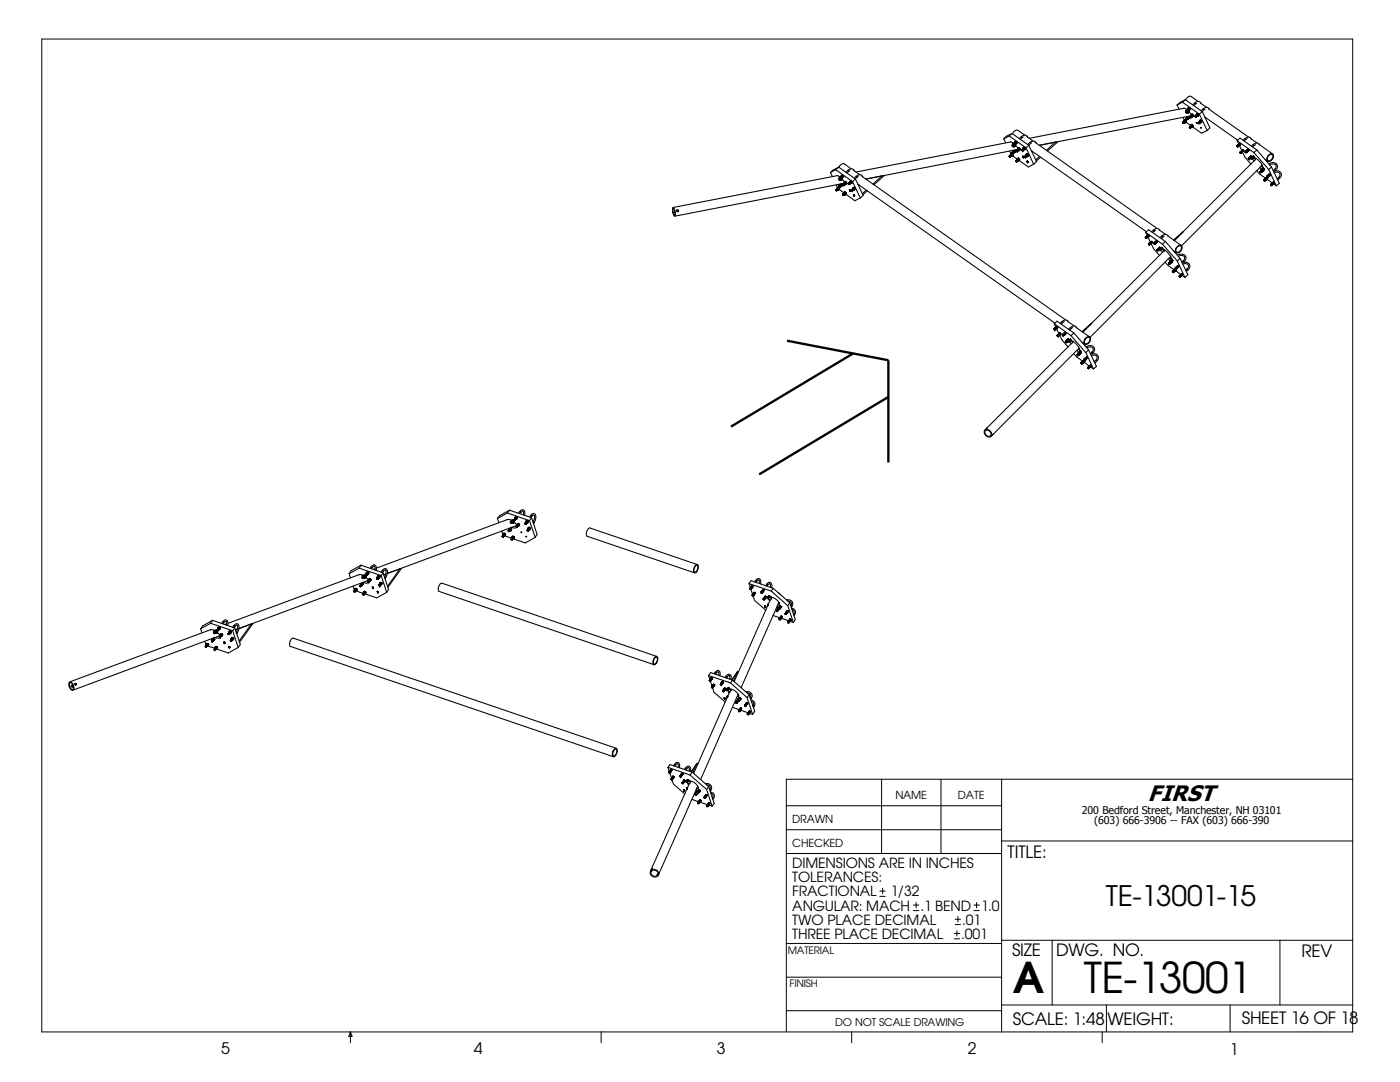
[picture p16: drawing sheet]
<svg xmlns="http://www.w3.org/2000/svg" width="279mm" height="216mm" viewBox="0 0 279 216" stroke-linecap="round" stroke-linejoin="round" font-family="sans-serif">
<defs><g id="words">
<g font-size="8.5">
<text x="202.1" y="198.2">A</text>
<text x="216.3" y="198.1">TE-13001</text>
</g>
<text font-size="5.6" x="220.7" y="180.7">TE-13001-15</text>
<text font-size="4.5" x="229.1" y="159.8">FIRST</text>
<g font-size="3.4">
<text x="201.1" y="171.2">TITLE:</text>
<text x="202" y="190.8">SIZE</text>
<text x="210.8" y="190.8">DWG. NO.</text>
<text x="259.8" y="191">REV</text>
<text x="202.1" y="204.4">SCALE: 1:48</text>
<text x="221" y="204.5">WEIGHT:</text>
<text x="247.8" y="204.4">SHEET 16 OF 18</text>
</g>
<g font-size="3.2">
<text x="44.2" y="210.4">5</text>
<text x="94.6" y="210.3">4</text>
<text x="143" y="210.4">3</text>
<text x="193.2" y="210.4">2</text>
<text x="245.4" y="210.6">1</text>
</g>
<g font-size="2.8">
<text x="158.1" y="173.2">DIMENSIONS ARE IN INCHES</text>
<text x="158.1" y="176.1">TOLERANCES:</text>
<text x="158.1" y="178.9">FRACTIONAL</text>
<text x="177.8" y="178.9">1/32</text>
<text x="158.1" y="181.7">ANGULAR: MACH</text>
<text x="158.1" y="184.5">TWO PLACE DECIMAL</text>
<text x="183.7" y="181.7">.1 BEND</text>
<text x="192" y="184.5">.01</text>
<text x="195.8" y="181.7">1.0</text>
<text x="158.1" y="187.3">THREE PLACE DECIMAL</text>
<text x="191.9" y="187.3">.001</text>
</g>
<g font-size="2.2">
<text x="178.7" y="159.4">NAME</text>
<text x="191.2" y="159.4">DATE</text>
<text x="158.1" y="164.2">DRAWN</text>
<text x="158.1" y="169.1">CHECKED</text>
</g>
<g font-size="2.1">
<text x="215.9" y="162.3">200 Bedford Street, Manchester, NH 03101</text>
<text x="218.4" y="164.5">(603) 666-3906 -- FAX (603) 666-390</text>
<text x="166.7" y="204.8">DO NOT SCALE DRAWING</text>
</g>
<g font-size="2">
<text x="157.2" y="190.3">MATERIAL</text>
<text x="157.6" y="196.9">FINISH</text>
</g>
</g></defs>
<g fill="none" stroke="#000" stroke-width=".2">
<path d="M8.3 7.8h261.7v198.1h-261.7zM175.9 155.5v14.8M187.8 155.5v14.8M199.9 155.5v50.4M270 155.5h-113.1v50.4M156.9 160.8h43M156.9 165.6h43M156.9 170.3h43M175.6 178.9h1.1M175.6 177.8h1.1M176.1 177.2v1.1M199.9 167.8h70.1"/>
<path d="M156.9 195h43M156.9 188.3h43M182.3 181.7h1.1M182.3 180.6h1.1M182.8 180.1v1M190.5 187.3h1M190.5 186.3h1M190.6 184.5h1.1M190.6 183.4h1.1M191 185.7v1.1M191.2 182.9v1.1M194.4 181.7h1.1"/>
<path d="M194.4 180.6h1.1M194.9 180.1v1M199.9 187.6h70.1M210 187.6v12.9M255.4 187.6v12.9M69.9 205.9v2.2M69.9 205.9l.4 .9h-.7zM120 205.9v2.2M156.9 201.7h43M170 205.9v2.2M199.9 200.5h70.1M220 205.9v2.2"/>
<path d="M220.8 200.5v5.4M245.5 200.5v5.4"/>
</g>
<g fill="none" stroke="#000" stroke-width=".21">
<path d="M236.6 19.9l-.6 .5M236.6 19.9l3.3 2.4M236.6 19.9l-1.1 .5-.6 .6M236.6 19.9a.9 .9 0 0 1 1.1-.6l1.4 .9M165.7 34.4l.4 .8M166.8 37.9l.2 .2M166.8 37.9l.2 .2zM166.8 33.9l3.3 2.3M166.8 33.9l-1.1 .5M166.8 37.8l.2 .3M166.8 37.8l.1 .1M166.8 37.8h.1"/>
<path d="M166.9 37.9l.1 .2M166.9 37.8l.1 .2M166.9 37.8l.1 .1M166.9 37.8h.1M166.9 36.9l.2 .5M167 37.9v.1M167 37.8v.2M167 37.8h.1M167 37.7v.1M167 37.8l.1 .1M167 37.7l.1 .2M167 38l-.1 .1"/>
<path d="M167 38h.1M167 37.7l-.1 .1M167 37.7h.1M167 37.8l.1 .2M167 37.7l.1 .1M167 37.7l.2 .1M167 37.6l.1 .1M167 35.1l.7 .2M167 37.6v.1M167 37.6h.1M167.1 37.4l.1 .1M167.1 37.5h.1"/>
<path d="M167.1 37.5v.1M167.1 37.8l.1 .1M167.1 37.6l.1 .2M167.1 37.6l.1 .1M167.1 37.4v.1M167.1 37.6h.1M167.1 37.9v.1M167.1 37.9h.1M167.1 35.1l-32.8 6.3M167.1 37.5l.2 .2M167.1 37.7l.1 .1M167.1 37.6l.2 .2"/>
<path d="M167.1 37.5l.1 .1M167.2 37.5h.1M167.2 37.5l.1 .2M167.2 37.7v.1M167.2 37.7l.1 .1M167.2 37.6l.1 .2M167.2 37.5l.1 .3M167.2 37.5v.1M167.2 37.8v.1M167.2 37.3h.1M167.2 37.8h.1M167.2 37.3l-.1 .1"/>
<path d="M167.3 37.5v.2M167.3 37.6v.2M167.3 37.8l-.2 .1M167.3 37.3h.1M167.3 37.8h.1M167.3 37.6h.1M167.3 37.7v.1M167.3 37.7l.1 .1M167.3 37.3l.1 .1M167.3 37.3l.2 .2M167.3 37.2l.2 .2zM167.4 35.7l.2 .3"/>
<path d="M167.4 37.4l.1 .1M167.4 37.8h.1M167.4 37.2l.1 .2M167.4 37.2h.1M167.4 35.7l.1 .3M167.4 37.2h-.1M167.4 37.4l-.1 .1M167.4 33.4l-.6 .5M167.4 33.4l3.3 2.3M167.4 33.4l-1.1 .5-.6 .5M167.4 35.7l.2 .1M167.4 37.2l.2 .1"/>
<path d="M167.4 37.1l.2 .2M167.4 37.1l.1 .1M167.4 33.4l.5-.6 .5-.2 1.5 1.1M167.4 37.1h.1M167.4 37.1v.1M167.4 35.7h.1M167.5 37.2l.1 .2M167.5 37.1l.1 .2M167.5 37.1h.1M167.5 37.8l.9 .7M167.5 35.5l-.1 .2M167.5 35.5l.1 .3"/>
<path d="M167.5 37.5l.1 .1M167.5 37.5l.1 .2M167.5 37.2l.1 .1M167.5 37l.2 .3M167.5 37l.1 .3M167.5 37.4h.1M167.5 37v.1M167.6 35.4l-.2 .3M167.6 35.4l-.1 .1M167.6 35.8l.2 .2M167.6 35.8v.2M167.6 37.6v.1"/>
<path d="M167.6 37.7l-.2 .1M167.6 37l.1 .3M167.6 37v.1M167.6 35.4h.2M167.6 37.3v.1M167.6 37h.1M167.6 37.6l-.2 .2M167.6 35.5l.1 .4 .3-.1-.1-.3M167.6 37l.2 .2M167.6 37l.1 .1M167.6 37l.1 .2M167.6 35.5l.2 .1"/>
<path d="M167.6 35.5l.2 .1zM167.6 35.5h.1M167.6 37.3h.1M167.6 36.8h.1M167.6 36.8l.1 .1M167.6 37.1l.1 .2M167.6 37l.2 .1M167.6 35.4l.1 .1M167.6 35.4l.2 .2M167.6 35.4h.1M167.6 37h-.1M167.6 36h.2"/>
<path d="M167.6 36.9l.1 .1M167.6 36h.1M167.7 36.7v.1M167.7 36.7l-.1 .1M167.7 37.1v.1M167.7 36.9l.1 .1M167.7 36.9l.1 .2M167.7 37l.1 .1M167.7 36.9l.2 .2M167.7 35.5l.1 .1M167.7 36.9h.1M167.7 37.3h-.1"/>
<path d="M167.7 36.8l.1 .1M167.7 36.9l.2 .1M167.7 36.8l.2 .2M167.7 35.4l.1 .2M167.7 35.3l.2 .3M167.7 35.3l.2 .2M167.7 35.3h.2M167.7 37.2h.1M167.7 36.7h.1M167.8 37v.1M167.8 35.6h.1M167.8 35.3l.1 .2-.1-.1"/>
<path d="M167.8 35.4l.1 .2M167.8 35.3l.1 .2M167.8 35.3h.1M167.8 37.1h.2M167.8 36.9l.1 .1M167.8 35.3l.1 .4-.2 .1-.1-.2M167.8 37l.1 .1M167.8 36.9l.1 .2M167.8 35.3l.2 .2M167.8 35.6h-.1M167.8 37.1h.1M167.8 35.2v.1"/>
<path d="M167.8 37.1v.1M167.9 37.1h.1M167.9 37v.1M167.9 35.6l-.2-.3 .2 .3M167.9 35.6h.1M167.9 35.3v.2M167.9 35.3l.1 .1M167.9 35.2l.1 .3M167.9 35.2l.1 .2M167.9 35.3h.1M167.9 35.2h.1M167.9 37l-.1 .1"/>
<path d="M167.9 35l.1 .1M167.9 35.1h.1M167.9 35.1v.1M167.9 35v.1M167.9 37l.1 .1M167.9 35.3l.3 .1M167.9 35.2l.2 .2M167.9 35.2l.2 .1M167.9 37.1v.1M167.9 35.5h.1M168 35.5h.1M168 35.9l-.4 .1"/>
<path d="M168 35.9l-.2 .1M168 35.1h.1M168 35.1l.1 .1M168 36.7h-.1l.2 .1M168 36.7l.1 .1M168 37.1h.1M168 37.1v.1M168 35.2l.1 .1zM168 37.2h.1M168 36.7l-.2 .2M168 35.8l-.2 .2M168 35.5v.3"/>
<path d="M168 35.8v.1M168 34.9h.1M168 35.3l-.1-.1 .1 .2M168 35.3h.1M168 34.9l-.1 .1M168.1 35.1v.1M168.1 34.9h.1M168.1 36.8v.2M168.1 35.7l.4 .6M168.1 36.6l.1 .1M168.1 35.2l-.2-.1 .2 .2M168.1 35.2v.1"/>
<path d="M168.1 35.2l.1 .2M168.1 35.3v.1M168.1 35.2l.1 .1M168.1 35.3h.1M168.1 37h.1M168.1 37l-.1 .1M168.1 34.9l.1 .1M168.1 34.9l.2 .2M168.1 37l-.1 .2M168.1 38.8l.2 .2M168.1 38.9l.2 .1zM168.1 35.4h.1"/>
<path d="M168.1 38.8h.1M168.1 38.8v.1M168.2 35l.1 .1M168.2 35.4h.1M168.2 38.8l.1 .2M168.2 38.8v.1M168.2 38.8h.1M168.2 38.8l.2 .2M168.2 35l-.1 .1M168.2 35.3v.1M168.2 38.9l.1 .1M168.2 38.7l.1 .2"/>
<path d="M168.2 38.8l.2 .1M168.2 38.7l.2 .2M168.2 36.7l.2 .2M168.2 36.8l.2 .2zM168.2 36.7l.2 .3M168.2 36.7l.1 .1M168.2 38.7v.1M168.3 38.7l.1 .2M168.3 36.7v.1M168.3 36.7l.1 .2M168.3 36.7l.1 .2-.1-.2M168.3 36.7h.1"/>
<path d="M168.3 38.7h.1M168.3 36.7h-.1M168.3 35.1l.1 .1M168.3 38.9l.1 .1M168.3 38.7l.2 .2M168.3 36.8l.1 .2M168.3 36.8l.1 .1M168.3 36.7l.2 .2zM168.4 35.2h.1M168.4 35.2l-.2 .2M168.4 38.9h.1M168.4 38.7l.1 .1"/>
<path d="M168.4 38.6l.1 .1M168.4 38.6l.1 .3M168.4 37h.1M168.4 36.7l.2 .1M168.4 36.7l.1 .1M168.4 36.9h.1M168.4 38.7h-.2M168.4 38.6l-.1 .1M168.4 38.9v.1M168.4 38.6h.1M168.4 35.2l-.2 .1M168.4 38.4v.2"/>
<path d="M168.4 38.6l.1 .2M168.4 36.9v.1M168.4 36.6l.2 .2M168.4 38.4h.1M168.4 38.6l.2 .2M168.4 38.5l.1 .2M168.4 36.6l.1 .2zM168.4 38.9l-.1 .1M168.4 38.5v.1M168.4 38.5l.1 .1M168.4 36.6l-33.7 6.5M168.5 38.4l.1 .1"/>
<path d="M168.5 38.5l.1 .1M168.5 38.4l.2 .2M168.5 36.4h.1M168.5 36.4v.1M168.5 38.7v.1M168.5 38.6l.1 .1M168.5 38.5l.1 .2M168.5 38.5l.2 .2M168.5 36.6h-.1l.1 .2M168.5 36.6l.1 .1h.2M168.5 36.6l.1 .2M168.5 36.5l.2 .2"/>
<path d="M168.5 36.5l.1 .2M168.5 36.5v.1M168.5 36.5h.1M168.5 38.5v.1M168.5 38.8v.1M168.5 36.3l.1 .1M168.5 36.3v.1M168.5 38.7l.1 .1M168.5 36.6l.1 .1M168.6 38.3h.1M168.6 36.4h.1M168.6 36.4l.1 .1"/>
<path d="M168.6 38.6l.1 .1M168.6 36.8h-.1M168.6 36.6h-.2l.2 .2M168.6 36.5l.1 .1M168.6 36.5l.1 .2M168.6 38.8h.1M168.6 38.7v.1M168.6 38.3l-.2 .1M168.6 38.5l.1 .1M168.6 36.7h.1M168.6 36.4l-.1 .1M168.6 38.7h.1"/>
<path d="M168.7 38.3v.1M168.7 38.6v.2M168.7 38.7v.1M168.7 38.6v.1M168.7 38.3l.1 .1M168.7 36.2h.1M168.7 36.8l-.3-.1 .1 .1M168.7 36.5v.1M168.7 36.2l-.2 .1M168.7 36.7h.1M168.7 36.4v.1M168.7 36.7v.2h-.2l-.1-.2"/>
<path d="M168.7 36.6h.1M168.7 38.8h.1M168.7 38.7h-.1M168.7 38.4h.1M168.7 36.2l.1 .1M168.7 36.6l-.1-.2 .1 .3M168.7 36.5l.1 .2M168.7 36.5l.1 .1M168.7 36.2l.2 .2M168.7 38.4l-.1 .1M168.8 38.7l1.8 1.3 1.1-.5M168.8 38.4l.1 .2"/>
<path d="M168.8 36.3l.1 .1M168.8 36.6v.1M168.8 36.3l-.1 .1M168.8 36.7h.1M168.9 38.6h.1M168.9 38.6l-.2 .2M168.9 36.4l.1 .1M168.9 38.6l-.2 .1M169 36.5h.1M169 36.5l-.2 .2M169 36.5l-.2 .1M169.2 34l.5-.3a.57 .57 0 0 1 .8 .4"/>
<path d="M169.2 34l.2 .2M169.2 34l-.4 .4M169.3 36.6l.2 .1M169.3 36.7l.2 .1M169.3 36.7l.1 .1zM169.3 36.7h.1M169.3 36.6h.1M169.3 36.6v.1M169.4 36.6l.1 .1M169.4 36.5l.2 .2M169.4 36.5h.1M169.4 34.2l-.4 .3"/>
<path d="M169.4 36.5v.1M169.4 36.8h.1M169.5 36.7v.1M169.5 36.7h.1M169.5 36.5l.1 .2M169.5 36.5l.1 .1M169.5 36.4l.2 .2M169.5 36.8h.1M169.5 36.4v.1M169.5 36.5l-.1 .1M169.5 37.8l.2 .3zM169.5 37.8h.1"/>
<path d="M169.5 36.4h.1M169.5 37.9h.1M169.5 36.2l.1 .1M169.5 36.2l.1 .2M169.5 36.4l.3 .2M169.5 36.4l.2 .1M169.5 36.4l.3 .1M169.5 38h.2M169.5 36.4l-.1 .1M169.5 37.9l.1 .1M169.6 34l-.2 .2M169.6 38h.1"/>
<path d="M169.6 37.9h.1M169.6 36.2v.1M169.6 36.2h-.1M169.6 36.4l.2 .1M169.6 36.7h.1M169.6 37.9v.1M169.6 36.7h-.1M169.6 36.3h.2M169.6 36.3l.2 .2M169.6 36.3v.1M169.6 36.3l.2 .1M169.6 36.3l.1 .1"/>
<path d="M169.6 36.6h.1M169.6 36.6v.1M169.6 36.3h.1M169.7 36.6h.2M169.7 36.6h.1M169.7 36.1h.1M169.7 38.1h.1M169.7 36.5l.1 .1M169.7 36.1l-.1 .1M169.8 36.5v.1M169.8 36.3v.1M169.8 36.1h.1"/>
<path d="M169.8 36.5h.1M169.8 36.1l.1 .1M169.8 36.4l.1 .2M169.8 36.4l.1 .1M169.8 36.1l.2 .2M169.9 36.2l.1 .1M169.9 36.5v.1M169.9 36.6h.1M169.9 38l.2 .1M169.9 38l.2 .1zM169.9 38h.1M169.9 36.2l-.1 .1"/>
<path d="M169.9 37.9l.2 .2M169.9 37.9h.1M170 36.3l.1 .1M170 37.9l.1 .2M170 37.9l.1 .1M170 37.8l.2 .3M170 37.8l.2 .2M170 37.9l-.1 .1M170 37.8v.1M170 37.8h.1M170.1 36.4h.1M170.1 36.4l-.2 .2"/>
<path d="M170.1 37.8l.1 .2M170.1 37.8l.2 .2M170.1 38.1h.1M170.1 37.8l-.2 .1M170.1 37.8h.1M170.1 36.4l-.2 .1M170.1 37.8l.2 .1M170.1 37.7l.2 .2M170.1 37.7h.1M170.1 38l.1 .1M170.1 37.7v.1M170.1 38v.1"/>
<path d="M170.1 36.2l1.6 3.3M170.2 37.5l.1 .1M170.2 37.5v.2M170.2 37.5h.1M170.2 37.7l.1 .1M170.2 37.7l.2 .1M170.2 38h.1M170.2 37.7h.1M170.2 38v.1M170.2 37.6l.2 .2M170.2 37.6l.2 .1M170.2 37.6h.1"/>
<path d="M170.2 37.6v.1M170.3 37.6l.1 .1M170.3 37.6l.1 .2M170.3 37.6v.1M170.3 37.9h.1M170.3 37.6h.1M170.3 37.6l-.1 .1M170.3 37.9v.1M170.3 34l1.3 .9M170.3 38.9l.3 .2zM170.3 37.4h.1M170.3 38.9h.1"/>
<path d="M170.3 37.8v.1M170.3 37.4l-.1 .1M170.4 38.9h.1M170.4 37.7v.1M170.4 37.8v.1M170.4 39h.1M170.4 37.4l.1 .1M170.4 37.7l.1 .1M170.4 37.4l.2 .2M170.4 37.8h.1M170.5 39h.1M170.5 38.9l-.1 .1"/>
<path d="M170.5 37.5l.1 .1M170.5 38.9v.1M170.5 37.5l-.2 .1M170.6 39.1h.1M170.6 37.6v.1M170.6 37.7h.1M170.6 37.7l-.3 .2M170.6 37.7l-.1 .1M170.7 35.7l-.6 .5M170.7 35.7l1.6 3.3-.6 .5M170.9 35.2l.5-.3h.4l.4 .4M170.9 35.2l.1 .2"/>
<path d="M170.9 35.2l-.4 .4M171 35.4l-.3 .3M171.2 36.7l39.3 27.8M171.3 35.2l-.3 .2M171.4 36.9l-.1 .1M172 35.1l40.7 28.7M172.9 37.9l-.8 .8M173.1 38.1l-.9 .8M176.4 35.1h.1M176.4 35.1h-.4l-1.8 1.6M176.4 35.1l-2 1.8M200.3 27.7l.4 .8"/>
<path d="M201.4 31.2l.1 .1zM201.4 31.2h.1M201.4 31.2l.2 .1M201.4 31.1l.2 .2-.1-.2M201.4 31.1h.1M201.4 27.1l3.4 2.4M201.4 27.1l-1.1 .6M201.5 31.2v.1M201.5 31.1l-.1 .1M201.5 31.1l.1 .2M201.5 31.1v.1M201.5 31.1l.2 .1-.2 .1"/>
<path d="M201.5 31.2h.1M201.5 31.1l.2 .1M201.5 31.2l.1 .1M201.5 31.3h.1M201.5 31.1l.2 .1h-.2M201.5 30.1l.3 .6M201.5 31l.3 .2M201.5 31l.2 .2M201.5 31h.1M201.6 31l.1 .2M201.6 31l.2 .2M201.6 31l.2 .1"/>
<path d="M201.6 31h.1M201.6 31.3l-.1 .1M201.6 31h-.1l.2 .2M201.6 30.9l.2 .1-.1 .2M201.6 30.9l.2 .2M201.6 30.9l.2 .1M201.7 30.8v.1M201.7 31.2h.1M201.7 31l.1 .1M201.7 28.3l.6 .4M201.7 30.8h.1M201.7 30.7l.1 .1"/>
<path d="M201.7 30.7v.1M201.7 30.9l.2 .1M201.7 28.3l-30.9 6M201.8 30.8h.1M201.8 30.8l.1 .1M201.8 31.1v.1M201.8 31.2h.1M201.8 31.1h.2M201.8 30.9h.1M201.8 30.8l-.1 .1M201.8 31.1h.1M201.8 30.6h.1"/>
<path d="M201.8 31l-.1-.1 .1 .2M201.8 30.9h-.1l.2 .2M201.8 30.6l-.1 .1M201.9 30.9l-.1-.1 .1 .2M201.9 30.9v.1M201.9 30.8v.1M201.9 30.6h.1M201.9 31l-.1 .1M201.9 30.6l.1 .1M201.9 30.9l.1 .2M201.9 30.9l.1 .1M201.9 30.6l.2 .2"/>
<path d="M201.9 31h.1M202 29l.2 .3M202 30.5l.1 .1M202 30.5l.1 .1zM202 29l.1 .3M202 31.1h.1M202 30.5h.1M202 26.6l-.6 .5M202 26.6l3.3 2.4M202 26.6l-1.1 .6-.6 .5M202 30.7l.1 .1M202 31v.1"/>
<path d="M202 30.4v.1M202 30.4l.2 .2M202 30.4l.1 .1M202 30.4l.2 .1M202 30.7l-.1 .1M202.1 29v.1M202.1 30.5l.1 .1M202.1 30.4l.1 .2M202.1 30.4l.1 .1M202.1 30.4l.2 .2M202.1 30.4l.2 .1M202.1 26.7l.3-.5 .6-.2 1.5 1"/>
<path d="M202.1 29h-.1M202.1 31.1l.9 .7M202.1 28.8v.2M202.1 28.8v.3M202.1 30.8v.1M202.1 30.8l.1 .1M202.1 30.6h.1M202.1 30.4l.2 .1zM202.1 29.1l.1 .2M202.1 30.9h.1M202.1 30.4h.2M202.1 30.3l.3 .2"/>
<path d="M202.1 30.9l-.1 .1M202.2 28.7l-.2 .3M202.2 28.7l-.1 .1M202.2 30.9l-.2 .2M202.2 30.6h.1M202.2 30.4l.1 .1M202.2 30.3l.1 .1M202.2 30.3l.2 .1M202.2 28.8l.2 .1zM202.2 30.3h-.1M202.2 30.3h.1M202.2 28.7h.1"/>
<path d="M202.2 30.1h.2M202.2 30.3l.4 .1M202.2 30.1l.1 .1M202.2 30.5v.1M202.2 30.2l.2 .2M202.2 28.7l.2 .2M202.2 28.7h.2M202.2 30.5h.2M202.2 30.3l-.1 .1M202.2 30.2h.2M202.2 29.3h.1M202.3 30l.1 .1"/>
<path d="M202.3 30l-.1 .1M202.3 30.3l.1 .1M202.3 30.2h.1v.2M202.3 30.2l.1 .1M202.3 28.7l.1 .2M202.3 30.5h.1M202.3 30.2v.1M202.3 30.2h.1M202.3 28.6l.2 .2M202.3 28.7l.2 .1M202.3 30.4h.1M202.3 30.6h-.2"/>
<path d="M202.3 30.1h.1M202.3 30h.1M202.3 30.4v.1M202.4 30.1h.1M202.4 30.1l.1 .3-.2-.2M202.4 30.1l.1 .2M202.4 30.4h.1M202.4 30.2l.1 .1M202.4 30.1l-.1 .1M202.4 28.9h.1M202.4 28.7v.2M202.4 28.7v.1"/>
<path d="M202.4 28.6l.1 .1-.1 .1M202.4 28.8l-.1-.1 .1 .2M202.4 28.6l.1 .2zM202.4 28.6l.2 .2M202.4 28.6l.1 .2M202.4 28.6h.1M202.4 28.5v.2M202.4 28.9l-.1-.2 .1 .2M202.4 28.6l.2 .1M202.4 28.5l.2 .2M202.4 28.5l.2 .3M202.4 30.3v.1"/>
<path d="M202.4 28.5h.1M202.5 29.3h-.3M202.5 30.3l.1 .1M202.5 28.4h.1M202.5 28.8v.3h-.2v-.2M202.5 28.8l-.1 .1M202.5 28.6h-.1l.1 .2M202.5 28.6l.1 .1M202.5 28.5l.1 .2M202.5 28.6l-.3 .1M202.5 28.5h.1M202.5 28.8v.3a.21 .21 0 0 1-.3 0 .21 .21 0 0 1 0-.3"/>
<path d="M202.5 28.3l.1 .1M202.5 28.3v.1M202.5 28.8h.1M202.5 28.4l.1 .3M202.5 28.4l.2 .3M202.5 28.4l.1 .2M202.5 30.4h.1M202.6 28.7v.1M202.6 30v.1M202.6 28.4h.1M202.6 28.4l.1 .1M202.6 28.7h.1"/>
<path d="M202.6 28.5v.1M202.6 28.5v.2M202.6 28.4l.1 .2M202.6 28.4v.1M202.6 30l-.2 .1M202.6 28.8v.3M202.6 30.4h.1M202.6 28.6v.1M202.6 29.1l-.2 .2-.3-.2M202.6 29.1v.2h-.4M202.6 30.1l.1 .1M202.6 30.1l.1 .2"/>
<path d="M202.6 28.2h.1M202.6 28.2l-.1 .1M202.7 28.5v.1M202.7 28.6v.1M202.7 28.4v.1M202.7 28.7h.1M202.7 29l.4 .6M202.7 29.9l.2 .2M202.7 28.6h.1M202.7 28.2h.1M202.7 30.3l-.1 .1M202.7 28.2l.1 .1"/>
<path d="M202.7 28.5l.1 .2M202.7 28.5l.1 .1M202.7 28.2l.2 .2M202.7 32.1l.2 .1M202.7 32.1l.2 .2zM202.7 32.1l.2 .2M202.7 32.1h.1M202.7 30.2l-.1 .2M202.7 28.6l-.1 .1M202.7 30.2v.1M202.8 32.1l.1 .1M202.8 32.1h.1"/>
<path d="M202.8 32.1l.1 .2M202.8 32l.1 .2M202.8 32l.2 .2M202.8 28.7h.1M202.8 32h.1M202.8 32.1h-.1M202.8 28.3l.1 .1M202.8 28.6v.1M202.8 30.1l.2 .1zM202.8 30.1l.2 .1M202.8 30.1h.1M202.8 28.3l-.1 .1"/>
<path d="M202.9 32.3h.1M202.9 32l.1 .2M202.9 32l.1 .1M202.9 32l.2 .2M202.9 30.1h.1M202.9 30v.1M202.9 30l.1 .2M202.9 28.4v.1M202.9 28.4l.1 .1M202.9 32l.2 .1M202.9 30.1l.1 .1M202.9 30l.2 .2"/>
<path d="M202.9 30l.2 .1M202.9 30h.1M202.9 28.5h.1M202.9 32h.2M202.9 31.9l.3 .2M202.9 31.9l.3 .1M202.9 30l.1 .1M202.9 29.9l.2 .2M202.9 29.9h.1M202.9 30.2h.1M202.9 32.2h.1M202.9 28.5l-.1 .1"/>
<path d="M203 28.5l-.2 .2M203 32.2h.1M203 32h.1M203 31.9l.2 .1zM203 31.9l.2 .1M203 30.2h.1M203 30l.1 .1M203 29.9l.1 .2M203 29.9l.2 .2M203 32.3h-.1M203 30l-.2 .1M203 29.9h.1"/>
<path d="M203 32h-.1M203 31.7h.1M203 31.7l.1 .1M203 32.1v.1M203 31.8l.2 .2M203 30.1v.1M203 29.8l.2 .3M203 29.8l.1 .1M203 32.1h.2M203 29.8h.2M203 32.2h-.1M203 31.8h.1"/>
<path d="M203 29.8v.1M203 29.8l-30.2 5.9M203.1 31.8l.1 .2M203.1 31.8l.2 .2M203.1 30.1h.1M203.1 29.8l.1 .3M203.1 29.8l.1 .2M203.1 29.8h.1M203.1 32.1h.1M203.1 29.6l.1 .1M203.1 29.7h.1M203.1 29.7l.1 .1"/>
<path d="M203.1 29.6v.1M203.1 31.7l.1 .1M203.1 31.8l.1 .1M203.1 31.7l.2 .2M203.1 31.8h.1M203.1 30.1h-.1M203.1 29.9v.2M203.1 29.8l.2 .2M203.2 29.7l.2 .2M203.2 30.1h.1M203.2 29.8l.1 .1M203.2 29.7l.1 .2"/>
<path d="M203.2 29.7h.1M203.2 29.7l.2 .1M203.2 31.8l.1 .1M203.2 31.5l.1 .1M203.2 32h.1M203.2 29.8l.1 .1zM203.2 29.5h.2M203.2 31.9l.1 .1M203.2 29.9v-.1v.2M203.2 29.8h-.1l.2 .2M203.2 29.9h.2M203.2 29.5l-.1 .1"/>
<path d="M203.3 29.7l.1 .1M203.3 31.6l-.3 .1M203.3 31.6v.1M203.3 31.9l.1 .1M203.3 31.6l.2 .1M203.3 29.8h.1M203.3 29.5h.1M203.3 30l-.2 .1M203.3 32h-.1M203.3 29.9v.3h-.2M203.3 31.7h.2M203.3 29.9v.1"/>
<path d="M203.3 29.8v.1M203.3 31.7l-.1 .1M203.4 29.5v.1M203.4 29.8v.2M203.4 29.8l.1 .1M203.4 29.5l.1 .2M203.4 29.9h.1M203.4 29.6l.1 .1M203.4 30h.1M203.4 30l-.3-.2 .1 .2M203.4 29.6l-.1 .1M203.4 32l1.8 1.3 1.1-.5"/>
<path d="M203.5 29.9l-.1 .1M203.5 31.7v.1M203.5 31.7v.2M203.5 31.8v.1M203.5 31.9l-.1 .1h-.3M203.5 31.8l-.1 .2M203.5 29.7l.1 .1M203.6 29.8h.1M203.6 29.8l-.1 .2M203.6 29.8l-.1 .1M203.8 27.3l.2-.2a.72 .72 0 0 1 .9 0l.2 .3M203.8 27.3l.2 .2"/>
<path d="M203.8 27.3l-.4 .3M203.9 29.9l.1 .2M203.9 29.9l.1 .2zM203.9 29.9l.1 .1M203.9 29.9h.1M203.9 29.9l.2 .1M203.9 29.9l.2 .2M204 29.9v.2M204 29.9l.1 .1M204 29.9l.1 .2M204 29.8l.1 .3M204 29.8l.1 .2"/>
<path d="M204 29.8h.1M204 27.5l-.4 .3M204 29.8l.2 .2M204 30.1h.1M204.1 31.2l.2 .2zM204.1 30l-.1 .1M204.1 30.1h-.1M204.1 30v.1M204.1 30.1h.1M204.1 29.8l.1 .2M204.1 29.8l.2 .1M204.1 29.8h.1"/>
<path d="M204.1 29.7l.1 .3M204.1 29.7l.2 .2M204.1 29.7l.1 .1M204.1 31.2h.1M204.1 29.7l-.1 .1M204.1 29.7h.2M204.2 31.3h.1M204.2 31.2h.1M204.2 29.5h.1M204.2 29.5l.2 .3M204.2 30h.1M204.2 29.8v.1"/>
<path d="M204.2 29.7l.1 .1M204.2 29.7l.1 .2M204.2 27.3l-.2 .2M204.2 31.2v.1M204.2 29.7l-.2 .1M204.3 31.3h.1M204.3 31.2l-.1 .1M204.3 29.5v.1M204.3 29.5l.1 .2M204.3 29.6h-.1l.1 .2M204.3 31.4h.1M204.3 29.6l.1 .1"/>
<path d="M204.3 29.8v-.2v.2M204.3 29.6l.1 .2M204.3 29.3l.1 .1M204.3 29.8h.1M204.4 29.7l-.2-.1 .2 .2M204.4 29.7v.1M204.4 29.8h.1M204.4 29.8h-.1M204.4 29.4l-.2 .1M204.4 29.4l.1 .1M204.4 29.7l.1 .1M204.4 29.4l.2 .1"/>
<path d="M204.4 29.8l-.2-.1 .1 .1M204.4 29.8l.1 .1M204.5 29.5h.1M204.5 29.8v.1M204.5 29.5l-.2 .1M204.5 29.8h.1M204.5 31.2l.1 .2zM204.5 31.2l.1 .2M204.5 31.2l.1 .1M204.5 31.2h.1M204.6 31.2v.2M204.6 29.5v.2"/>
<path d="M204.6 31.2l.1 .2M204.6 31.2l.1 .1M204.6 31.2l.2 .1M204.6 31.1l.2 .2M204.6 29.7h.1M204.6 29.7l-.1 .2M204.6 31.4h.1M204.6 31.2l.3 .1M204.6 31.4h.2M204.6 29.7l-.1 .1M204.6 31.1h.2M204.7 31.3l-.2-.1 .2 .2"/>
<path d="M204.7 31.3l-.1 .1M204.7 31.3v.1M204.7 31.1l.1 .2zM204.7 31.1l.2 .2M204.7 31.3h.1M204.7 31.4h.1M204.7 31.1l-.1 .1 .1 .2-.1-.2M204.7 31.1l.1 .1-.1-.1M204.7 31l.2 .2M204.7 31l.2 .2-.1-.2-.1 .1M204.7 31l.1 .1M204.8 30.9h.1"/>
<path d="M204.8 31l.2 .2-.2-.1M204.8 31.1l.1 .1M204.8 31l.1 .2M204.8 31h.1M204.8 31l.1 .1M204.8 29.5l1.5 3.3M204.8 30.8l.1 .1M204.8 30.8v.1M204.8 31.3h.1M204.8 31l.3 .2M204.8 30.9l.2 .3M204.8 30.9l.2 .2"/>
<path d="M204.9 30.9h.1M204.9 30.9l.1 .2M204.9 30.9l.1 .1M204.9 31.2h.1M204.9 31.2v.1M204.9 27.2l1.3 1M204.9 30.6l.1 .1M204.9 30.6h.1M204.9 30.6l-.1 .2M205 32.1l.1 .3zM205 31.1v.1M205 30.9v.1"/>
<path d="M205 30.6v.1M205 32.1h.1M205 32.2h.1M205 32.2v.1M205 32.3h.1M205 30.7l.1 .1M205 31l.1 .2M205 31l.1 .1M205 30.7l.2 .2M205 31.1h.1M205 31v.1M205.1 32.3h.1"/>
<path d="M205.1 32.2v.1M205.1 32.2l-.1 .1M205.1 31.2h.1M205.1 30.8l.1 .1M205.1 31.1v.1M205.1 30.8l-.1 .1M205.2 30.9l.1 .1M205.2 32.3l-.1 .1M205.3 31h.1M205.3 31l-.2 .2M205.3 31l-.2 .1M205.3 29l-.5 .5"/>
<path d="M205.3 29l1.6 3.3-.6 .5M205.5 28.4l.2-.1a.72 .72 0 0 1 1.1 .3M205.5 28.4l.2 .3M205.5 28.4l-.4 .4M205.7 28.7l-.4 .3M205.8 30.1l23 16.1M205.9 28.5l-.2 .2M206 30.2v.1M206.6 28.4l24.3 17.2M207.5 31.2l-.8 .7M207.7 31.4l-.9 .7M210.6 28.4l-1.8 1.6"/>
<path d="M211 28.3v.1M211 28.3l-.4 .1M211 28.4l-2 1.7M234.9 21l.4 .8M236 24.5l.2 .1M236 24.5l.1 .1zM236 24.4h.1M236 24.4v.1M236 20.4l3.4 2.4M236 20.4l-1.1 .6M236.1 24.5l.1 .1M236.1 24.4l.1 .2"/>
<path d="M236.1 24.4l.1 .1-.1-.1M236.1 24.4l-.1 .1M236.1 23.4l.2 .6M236.1 24.6h.1M236.1 24.3l.2 .2M236.1 24.3h.1M236.2 24.3l.1 .1M236.2 24.3l.2 .2M236.2 24.3l.2 .1M236.2 24.6h.1M236.2 24.3h.1M236.2 24.6h-.1"/>
<path d="M236.2 24.3l.2 .1-.1 .1M236.2 24.2h.1M236.3 24.5l-.2-.1 .2 .2M236.3 24.5l-.2-.2 .2 .3M236.3 24.3l.2 .1M236.3 24.3l.1 .1M236.3 24.2l.2 .2M236.3 24.3h.1M236.3 24.2l.2 .1M236.3 24.2l.1-.1 .1 .2M236.3 21.6l.6 .3M236.3 24.5l-.1 .1"/>
<path d="M236.3 24h.1M236.3 24v.1M236.3 24.5l-.2-.2 .2 .2M236.3 24.5h.1M236.3 24.2l.1 .2M236.3 24.1l.2 .2M236.3 24.1v.1M236.3 21.6l-30.9 6M236.3 24.4v.1M236.4 24l.1 .1M236.4 24.1l.1 .1M236.4 24l.1 .2"/>
<path d="M236.5 24.1v.1M236.5 23.9h.1M236.5 24.3h.1M236.5 24.2v.1M236.5 24.2l.1 .2M236.5 24.3l.1 .1M236.5 24.2l.1 .1M236.6 23.9l-.3 .1M236.6 23.9v.1M236.6 23.9l.1 .2M236.6 23.8l.1 .1zM236.6 24.4h.1"/>
<path d="M236.6 23.7h.1M236.6 22.3l.2 .3M236.6 24l.1 .1M236.6 23.7l.2 .2M236.6 23.8l.1 .1M236.6 23.7l.1 .2M236.6 23.7l.2 .1M236.6 22.3l.1 .2M236.6 22.3h.1M236.6 24l-.1 .1M236.6 22.3l.2 .1M236.6 24.3v.1"/>
<path d="M236.6 24.3l1 .8M236.7 24.1l.1 .1M236.7 23.9h.1M236.7 23.7l.1 .1M236.7 23.6l.2 .2zM236.7 22.1l-.1 .2M236.7 22.1l.1 .3M236.7 23.7h.2M236.7 23.6l.2 .2-.2-.2 .3 .1M236.7 23.6l.2 .1M236.7 23.9h.2M236.7 23.6h.1"/>
<path d="M236.8 21.9l-.2 .4M236.8 21.9l-.1 .2M236.8 22.4l.1 .1M236.8 24.2h.1M236.8 23.7h-.2l.3 .1-.3-.1M236.8 23.6l.1 .1M236.8 23.6l.2 .1M236.8 21.9h.2M236.8 23.8h.1M236.8 24.2l-.2 .2M236.8 24.2l-.2 .1M236.8 23.8v.1"/>
<path d="M236.8 23.5l.2 .2M236.8 23.5l.2 .1M236.8 22l.2 .1M236.8 22l.2 .2zM236.8 22.1l.1 .1zM236.8 22h.1M236.8 22v.1M236.9 23.3v.1M236.9 23.4v.1M236.9 23.5l.2 .2M236.9 23.5l.2 .2zM236.9 23.5l.1 .1"/>
<path d="M236.9 23.5l.2 .1M236.9 22l.1 .1M236.9 22l.2 .1M236.9 23.3h.1M236.9 23.4h.1M236.9 22.5l-.1 .1M236.9 22.5h.3M236.9 21.9l-.2 .2M236.9 23.7h.1M236.9 21.9l.2 .2M236.9 23.5h.1M236.9 21.9v.1"/>
<path d="M236.9 23.4l.2 .1M236.9 21.9l.3 .2M236.9 23.7h.2M236.9 23.7l-.1 .1M236.9 21.9h.1M236.9 22.2h.2M237 23.7h.1M237 23.5h.1M237 22.1h.1M237 21.9l.2 .2M237 21.9l.2 .1M237 23.4l.1 .1"/>
<path d="M237 21.8l.2 .2M237 23.6h.2M237 23.6h.1M237 21.8h.1M237.1 23.5v.1M237.1 23.7h.1M237.1 22.1l.1 .2-.2 .1-.1-.3M237.1 21.8l.1 .2M237.1 21.8l.3 .2M237.1 21.8l.1 .1M237.1 21.8l.2 .1M237.1 21.8h.1"/>
<path d="M237.1 23.6h.1M237.1 22.1h.1M237.1 21.8h-.1M237.1 22.1l.1 .2-.1 .1h-.3v-.3M237.1 21.5l.1 .1M237.1 21.6h.1M237.1 21.6v.1M237.1 23.5l.1 .2M237.1 23.5l.1 .1M237.1 21.7l.2 .2M237.1 21.5v.1M237.1 21.7v.1"/>
<path d="M237.1 21.7h.1M237.2 21.7l.1 .1M237.2 21.7h.1M237.2 21.7l.1 .2M237.2 21.7v.1M237.2 23.7h.1M237.2 22v.1M237.2 22.5l-.4 .1M237.2 21.6l.1 .1M237.2 21.6l.1 .2M237.2 23.3l.1 .1M237.2 23.6v.1"/>
<path d="M237.2 22h.1M237.2 23.3l-.2 .1M237.2 22.4l-.1 .1-.3-.1M237.2 22.1v.3M237.2 22.4v.1M237.2 21.9v.1M237.3 21.7v.1M237.3 23.4v.1M237.3 23.4l.1 .1M237.3 22.3l.4 .6M237.3 23.2l.1 .1M237.3 21.9h.1"/>
<path d="M237.3 21.8v.1M237.3 21.8l.1 .1M237.3 21.5h.1M237.3 23.5h.1M237.3 23.5l-.1 .1M237.4 21.5h-.3M237.4 21.5h.1M237.4 21.5l.1 .1M237.4 23.5l-.2 .2M237.4 25.4l.1 .1M237.4 25.4h.1M237.4 25.4l.1 .2z"/>
<path d="M237.4 25.4l.2 .1M237.4 21.9v.1M237.4 25.3l.2 .2M237.4 25.3v.1M237.4 21.5l-.1 .2M237.4 21.9h.1M237.4 25.5h.2M237.4 25.3l.3 .2M237.4 25.3l.2 .1M237.4 25.3l.3 .1M237.4 23.3l.2 .1M237.4 23.3l.2 .2"/>
<path d="M237.4 23.3l.2 .2zM237.4 23.3h.1M237.4 25.3h.2M237.4 23.3v.1M237.5 21.6l.1 .2M237.5 25.3l.2 .1M237.5 25.3l.1 .1M237.5 23.3l.2 .2M237.5 23.3h.1M237.5 23.3l.2 .1M237.5 23.2l.2 .2M237.5 23.2l.2 .2-.1-.2"/>
<path d="M237.5 23.2h.1M237.5 23.2v.1M237.6 21.8h.1M237.6 21.8l-.2 .2M237.6 25.5h.1M237.6 25.2l.1 .1M237.6 25.2l.2 .1M237.6 25.2l.1 .2M237.6 23.2l.1 .2M237.6 23.2l.1 .1M237.6 23.2l.2 .1M237.6 23.2h.1"/>
<path d="M237.6 23.5h.1M237.6 21.8l-.2 .1M237.6 25h.1M237.6 25l.1 .1M237.6 25.4v.1M237.6 25.2h-.1l.2 .2M237.6 25.1l.2 .2M237.6 23.4v.1M237.6 23.1l.2 .2M237.6 23.1h.1M237.6 25.4h.1M237.6 23.1v.1"/>
<path d="M237.6 25.1h.1M237.7 24.9v.1M237.7 24.9l-.1 .1M237.7 25.4h.1M237.7 25.1l.1 .2M237.7 25.1l.1 .1M237.7 25.1l.2 .2M237.7 23.1l.1 .2M237.7 23.1l.2 .2M237.7 25.1h.1M237.7 23.5h.1M237.7 23.4h.1"/>
<path d="M237.7 23.4v.1M237.7 23.1l-30.3 5.9 3.2-.6M237.7 22.9h.1M237.7 22.9v.1M237.7 25l.1 .1M237.7 25l.2 .2M237.7 25.3l-.2-.1 .2 .2M237.7 25.3h.1M237.7 23.1l.2 .1M237.7 23.1h.1M237.7 23l.3 .2M237.7 25.3h.3"/>
<path d="M237.7 23v.1M237.7 23.3v.1M237.8 22.9l.1 .1M237.8 23l.1 .1M237.8 23h.1M237.8 22.9l.2 .2M237.8 24.8h.1M237.8 25.3h.1M237.8 23l.2 .2M237.8 25.3l-.1 .1M237.8 23.3h.1M237.8 24.8l-.1 .1"/>
<path d="M237.8 25.1l.1 .1M237.8 25.2v.1M237.8 23.3l-.1 .1M237.8 23l-.1 .1M237.9 22.7l.1 .1M237.9 24.8l.1 .1M237.9 25.2l.1 .1M237.9 24.8l.1 .2M237.9 22.8h.1M237.9 23.2h.1M237.9 22.7l-.2 .2M237.9 23.1l.1 .1"/>
<path d="M237.9 23l.1 .1M237.9 23.2v.3h-.2M237.9 25.3l.1 .1M238 22.8v.1M238 23.1v.1M238 23.2h.1M238 22.8l.1 .1M238 24.9v.1M238 25.3h.1M238 25.3v.1M238 25.4h.1M238 24.9l-.2 .2"/>
<path d="M238 23.3h.1M238 25.3l1.8 1.3 1.1-.6M238 22.9h.1M238 25l.1 .1M238 22.9l-.1 .1M238.1 22.9l.1 .2M238.1 25.1h.1M238.1 25.1l-.1 .3M238.1 25.1l-.1 .2M238.2 23.1h.1M238.2 23.1l-.2 .1M238.4 20.6l.2-.2a.72 .72 0 0 1 1.1 .3"/>
<path d="M238.4 20.6l.2 .1M238.4 20.6l-.4 .3M238.5 23.2l.1 .2zM238.5 23.2l.2 .1M238.5 23.2l.2 .2M238.5 23.2h.1M238.5 23.2l.3 .1M238.5 23.1l.3 .2M238.5 23.1l.1 .1M238.5 23.1h.1M238.6 23.2l.1 .1M238.6 23.2l.2 .1"/>
<path d="M238.6 23.1l.2 .1M238.6 23.1h.1M238.6 20.7l-.3 .4M238.6 23l.2 .2M238.6 23v.1M238.7 23.3h.1M238.7 23.3v.1M238.7 23l.1 .2M238.7 23l.2 .2M238.7 23h.1M238.7 24.5l.2 .1zM238.7 23l-.1 .1"/>
<path d="M238.8 22.8h.1M238.8 22.8v.1M238.8 23.2l-.2-.1 .2 .2M238.8 23l.1 .1M238.8 22.9l.2 .2M238.8 22.9l.1 .2M238.8 23.2l-.1 .1M238.8 23.3l-.2 .1M238.8 23.2h.1M238.8 22.9v.1M238.8 22.9h.1M238.8 20.6l-.2 .1"/>
<path d="M238.8 22.7v.1M238.8 22.8l.2 .1M238.8 22.9l.2 .1M238.8 22.8l.2 .2M238.9 23.2h.1M238.9 23.1h.1M238.9 23.1v.1M239 23v.1M239 23.1h.1M239 22.9v.1M239 22.6l.1 .1M239 23l.1 .1"/>
<path d="M239 22.6l.2 .2M239 22.6l-.2 .1M239.1 23.2h.1M239.1 23l-.1 .1M239.1 22.7l.1 .1M239.1 23.1h.1M239.1 24.5l.2 .1M239.1 24.5l.2 .2zM239.1 24.5l.2 .2M239.1 24.5h.1M239.1 22.7l-.1 .2M239.1 24.5l.3 .1z"/>
<path d="M239.1 24.4v.1M239.1 24.4l.1 .1M239.2 22.8v.1M239.2 22.8l.1 .2M239.2 24.5l.2 .1M239.2 24.4l.2 .2M239.2 24.4v.1M239.2 22.9l.1 .1M239.2 24.4h.1M239.2 22.9l-.1 .2M239.3 23l-.2 .1M239.3 24.6h.1"/>
<path d="M239.3 24.4l.1 .1M239.3 24.3l.2 .2M239.3 24.4l-.2 .1M239.3 24.6v.1M239.3 24.7h.1M239.3 24.3h.1M239.3 24.3v.1M239.4 24.3l.1 .2M239.4 24.3l.2 .1M239.4 24.6h.1M239.4 24.3h.1M239.4 22.8l1.5 3.2"/>
<path d="M239.4 24l.1 .1M239.4 24.1h.1M239.4 24.1v.1M239.4 24v.1M239.4 24.2l.2 .2M239.4 24.2v.1M239.4 24.2h.1M239.4 24.2l.2 .1M239.4 24.5h.1M239.4 24.5v.1M239.5 24.1l.1 .1M239.5 24.1l.1 .2"/>
<path d="M239.5 24.2h.1M239.5 24.2l.1 .1M239.5 24.5h.1M239.5 20.5l1.3 .9M239.6 24.2v.1M239.6 24.4h.1M239.6 23.9v.1M239.6 24.3v.1M239.6 25.4l.1 .2zM239.6 24.4l-.1 .1M239.6 24h-.2M239.6 24h.1"/>
<path d="M239.6 24.3l.1 .1M239.6 24l.2 .1M239.7 24l.1 .1M239.7 24.4v.1M239.7 24.5h.1M239.7 24l-.1 .2M239.7 24.4h.1M239.8 24.1l.1 .2M239.9 24.3l-.2 .2M239.9 24.3l-.2 .1M239.9 24.3h.1M239.9 22.3l-.5 .5"/>
<path d="M239.9 22.3l1.6 3.2-.6 .5M240.1 21.8l.2-.2a.72 .72 0 0 1 .9-.1l.2 .3M240.1 21.8l.1 .1M240.1 21.8l-.4 .3M240.2 21.9l-.3 .4M240.4 23.3l6.6 4.7M240.5 21.8l-.3 .1M240.6 23.5h-.1M241.2 21.7l8 5.6M246.8 29.1l.2 .1M246.8 29.1l.2 .2M246.8 29.1l.2 .2z"/>
<path d="M246.8 29.1h.1M246.8 29.1v.1M246.9 29.1l.2 .2M246.9 29.1h.1M246.9 28.1l.3 .6M246.9 28.1l3.3 2.3M246.9 28.1l.6-.5 3.3 2.3M246.9 29l.2 .2M246.9 29h.1M246.9 29v.1M247 29l.1 .2M247 29l.1 .1"/>
<path d="M247 29l.2 .1M247 29.3h.1M247 29h.1M247 29.2v.1M247 29.2l.1 .1M247 28.9v.1M247.1 28.9l.1 .2M247.1 28.9l.2 .2zM247.1 29.3h.1M247.1 28.9l.2 .1M247.1 28.9h.1M247.1 28.9l-.1 .1"/>
<path d="M247.1 29.2h.1M247.1 28.8l.3 .2M247.1 28.8h.1M247.1 29.1h.1M247.1 28.8v.1M247.1 29.1v.1M247.2 28.8l.2 .2M247.2 29.1h.1M247.2 28.8h.1M247.2 28.8l.2 .1M247.2 28.7l.2 .2M247.2 28.7h.1"/>
<path d="M247.3 28.7l.1 .2M247.3 28.7l.2 .2-.1 .1M247.3 28.7l.2 .2-.2-.2M247.3 28.7h.1M247.3 29h.1M247.3 28.7l.2 .2M247.3 28.7l.2 .1M247.4 28.7l.1 .1M247.4 28.6l.2 .2M247.4 28.6v.1M247.4 29h.1M247.4 29l.4 1.1"/>
<path d="M247.4 28.6h.1M247.4 28.6l.1 .1M247.4 28.9v.1M247.4 30.4l.2 .2M247.4 30.4l.2 .2zM247.4 28.6l-.1 .1M247.5 30.4l.1 .1M247.5 30.4l.1 .2M247.5 30.4l.2 .1M247.5 30.4l.2 .2M247.5 30.4h-.1M247.5 30.4h.1"/>
<path d="M247.5 28.8h.1M247.5 28.8v.1M247.6 30.4l.1 .1M247.6 30.3l.2 .2M247.6 28.8h-.1M247.6 30.3v.1M247.6 30.5v.1M247.6 30.3l.2 .1M247.6 30.3h.1M247.6 30.6h.1M247.6 30.2l.3 .2M247.6 30.3l-.1 .1"/>
<path d="M247.6 30.2h.1M247.7 30.2l.2 .2M247.7 30.5h.1M247.7 30.2l-.1 .1M247.7 30.2h.1M247.7 30.6h-.1M247.8 30.2l.1 .1M247.8 30.1l.2 .2M247.8 30.1l.1 .2M247.8 30.4h.1M247.8 30.1h.1M247.8 30.1v.1"/>
<path d="M247.8 30.4v.1M247.8 30.1l.2 .1M247.9 30.1l.1 .1M247.9 30.1l.2 .1M247.9 30l.2 .2M247.9 30v.1M247.9 30.4h-.1M247.9 30l.2 .1M247.9 30l.3 .1M247.9 30l-.1 .1M247.9 30.3h.1M247.9 30h.1"/>
<path d="M247.9 30.3l.6 1.1 1.1 1.3M248 30l.2 .1M248 29.9l.2 .2M248 29.9h.1M248 30.3l-.1 .1M248 30.2h.1M248 29.9l-.1 .1M248 30.2v.1M248 29.9l.1 .1M248.1 30.2h.1M248.1 30.1h.1M248.1 30.1v.1"/>
<path d="M248.2 30.1h.1M248.4 27.7l.2-.2a.72 .72 0 0 1 .9 0l.2 .2M248.4 27.7l.2 .2M248.4 27.7l-.3 .3M248.5 30.3l.2 .1M248.5 30.3l.2 .2zM248.5 30.3l.2 .2M248.5 30.3h.1M248.6 30.2l.2 .2-.3-.1M248.6 30.3l.2 .1M248.6 30.2l.2 .2M248.6 30.2v.1"/>
<path d="M248.6 27.9l-.3 .3M248.6 30.2h.1M248.7 30.2l.1 .1M248.7 30.1l.2 .2M248.7 30.5h.1M248.7 30.2l-.2 .1M248.7 30.1h.1M248.7 30.4v.1M248.7 30.1v.1M248.7 30.4h.1M248.8 30.1l.1 .2M248.8 30.1l.2 .1"/>
<path d="M248.8 30.4h.1M248.8 30.1h.1M248.8 30l.2 .2zM248.8 30v.1M248.8 30l.2 .2M248.8 30l.2 .1M248.8 30h.1M248.8 30.3v.1M248.9 30l.1 .1M248.9 30l.2 .1M248.9 30l-.1 .1M248.9 29.9h.1"/>
<path d="M248.9 30.3h.1M248.9 27.7l-.3 .2M248.9 29.9l.2 .2M248.9 30.3l-.1 .1M249 29.9l.1 .2M249 29.9l.2 .2M249 30.2h.1M249 29.9h.1M249 29.9l.2 .1M249 29.8l.2 .2M249 29.8h.1M249 30.1h.1"/>
<path d="M249 30.1v.1M249 29.8v.1M249 29.8l.3 .2M249.1 29.8l.2 .1M249.1 29.8h.1M249.1 29.8l.1 .1M249.1 29.8h-.1M249.1 31.6l.2 .1M249.1 31.6l.2 .2M249.1 31.6l.2 .2zM249.1 30.1h.1M249.1 31.6h.1"/>
<path d="M249.2 31.6l.1 .1M249.2 31.6l.2 .1M249.2 31.5l.2 .2M249.2 30v.1M249.2 31.5v.1M249.2 31.5h.1M249.2 30h.1M249.3 29.9h.1M249.3 31.5l.1 .2M249.3 31.5l.2 .2M249.3 30h-.1M249.3 30l-.2 .1"/>
<path d="M249.3 31.8h.1M249.3 29.9v.1M249.3 31.5h.1M249.3 31.7h.1M249.3 31.5l.2 .1M249.3 31.4l.2 .2M249.3 31.4h.1M249.3 31.7v.1M249.3 31.4l.3 .2M249.3 31.4l.2 .1M249.4 31.4l.2 .1M249.4 31.4l.2 .1z"/>
<path d="M249.4 31.4h.1M249.4 31.4h-.1M249.4 31.3l.2 .2M249.4 31.3h.1M249.4 31.7h.1M249.5 31.3l.1 .2M249.5 31.3l.2 .2M249.5 31.3h.1M249.5 31.6h.1M249.5 31.7h-.2M249.5 31.3l.2 .1M249.5 31.2l.2 .2"/>
<path d="M249.5 31.2h.1M249.5 31.5l.1 .1M249.5 31.2v.1M249.5 31.5v.1M249.6 31.2l.1 .2M249.6 31.2l.2 .2M249.6 31.5h.1M249.6 31.5v.1M249.6 27.6l1.3 .9M249.6 31.2h.1M249.6 31.2l.2 .1M249.6 31.2l.3 .1"/>
<path d="M249.6 31.1l.3 .2M249.6 31.1h.1M249.6 31.1l.1 .1M249.6 31.6h.1M249.6 31.6l.3 .1M249.7 31.2l.1 .1M249.7 31.1l.2 .2M249.7 31.2l.2 .1M249.7 31.1l.2 .1M249.7 31.1h.1M249.7 31.4v.2M249.7 31.5l-.1 .1"/>
<path d="M249.7 31.1l.1 .1M249.7 31.4h.1M249.8 31.4h.1M249.8 31.4l-.2 .1M249.8 31.5h-.1M249.8 31.3h.1M249.8 31.5l.1 .2M249.9 31.2h.1M249.9 31.7h.1M249.9 31.2v.1M249.9 31.4l-.2 .1M249.9 31.4l-.1 .1"/>
<path d="M249.9 31.3h.1M249.9 31.7l.4 .4M250.1 31.3l-.2 .1M250.1 31.3l.1 .2M250.1 28.9l.2-.2a.69 .69 0 0 1 1.1 .2M250.1 28.9l.2 .1M250.1 31.2v.1M250.1 31.2h.1M250.1 31.2l-.2 .2M250.1 31.2l-.4 .3M250.1 28.9l-.4 .3M250.2 31.2h-.1"/>
<path d="M250.2 31.2l.1 .1-.1 .2M250.2 31.5l-.3 .2M250.2 31.4l-.3 .3M250.2 31.4l.4 .4-.3 .3M250.2 30.4l3 3.4M250.3 29l-.3 .3M250.3 32.1l-15.9 15.9M250.3 31.3l-.4 .4M250.3 31.5a2.55 2.55 0 0 1 1.7 1.9h-.1M250.6 28.9l-.3 .1M250.7 31.6l-.1 .2M250.8 34l.6 .7 1.2 .9"/>
<path d="M250.8 29.9l-.6 .5M250.8 29.9l2.9 3.4M251.2 28.8l2.8 1.9M251.4 33.4l.4 .4M251.5 34.3l.1 .2zM251.5 34.3l.1 .2M251.5 34.3h.1M251.5 34.2l.1 .3M251.5 34.2v.1M251.5 34.2h.1M251.5 34.2l.1 .2M251.5 34.2l.1 .1"/>
<path d="M251.5 34.2l.2 .2M251.6 34.3l.1 .1M251.6 34.2h.1M251.6 34.2l.1 .2M251.6 34.5h.1M251.6 34.1v.1M251.6 34.2h-.1M251.6 34.1l.1 .1M251.6 34.2l.2 .1M251.6 34.1l.2 .2M251.6 34.1h.1M251.6 34.4v.1"/>
<path d="M251.6 34.4h.1M251.7 33.9h.1M251.7 34.2l.1 .2M251.7 34.1l.1 .2M251.7 34.1l.1 .1M251.7 34.4h.1M251.7 34.1h.1M251.7 34l.1 .1M251.7 33.1l-15.9 16M251.7 33.9l.2 .2M251.7 33.1l.4 .4M251.7 34v.1"/>
<path d="M251.8 33.8l-.1 .1M251.8 33.8h.1M251.8 34.2v.1M251.8 34l.1 .2M251.8 34v.1M251.8 34h-.1M251.8 34h.1M251.8 34.3v.1M251.8 34.3h.1M251.8 34.1v.1M251.8 34.1l.1 .1M251.9 34.1v.1"/>
<path d="M251.9 34.1h.2M251.9 34.2l-.1 .1M251.9 32.9l-.2 .2M251.9 33.7l-.1 .1M251.9 34.1l.1 .1M251.9 34.2h.1M251.9 33.7l.2 .3M252 34.2h.1M252 34.2h-.2M252 33.6l-.1 .1M252 33.6l-.2 .2M252 34.1h-.1"/>
<path d="M252 34.1v.1M252 34.1h.1M252.1 33.5l-.3 .3M252.1 34v.1M252.1 34h.1M252.1 33.5h.1M252.1 34l-.1 .1M252.1 33.5l-.1 .1M252.1 33.5l.2 .2M252.2 34h.1M252.2 33.9v.1M252.2 33.9l-.1 .1"/>
<path d="M252.2 33.9l-.2 .2M252.2 35.9l.2 .2zM252.2 35.9l.2 .2M252.2 35.9h.1M252.3 35.9l.1 .2M252.3 35.9h.1M252.3 33.7l-.1 .2M252.3 33.7h.1M252.3 35.9l.1 .1M252.3 35.8l.1 .1M252.3 35.9l.2 .1M252.3 35.8l.2 .2"/>
<path d="M252.3 36.1h.1M252.3 35.8h.1M252.3 35.8v.1M252.4 33.7l-.2 .2M252.4 35.9v.2M252.4 35.8l.1 .1M252.4 35.8v.1M252.4 35.8l.1 .2M252.4 35.7l.2 .3M252.4 35.8h.1M252.4 35.7v.1M252.4 35.7h.1"/>
<path d="M252.4 35.9l.1 .1M252.4 35.7l.1 .1M252.4 35.7l.2 .2M252.4 36.1h.1M252.4 36h.1M252.4 31.8l.6 .4M252.5 35.9v.1M252.5 35.7l.1 .2M252.5 35.7h.1M252.5 36l-.1 .1M252.5 36h.1M252.5 35.8l.1 .1"/>
<path d="M252.5 35.6l.1 .1M252.5 35.6v.1M252.5 35.9l.1 .1M252.6 35.6l.1 .2M252.6 35.6v.1M252.6 35.6h.1M252.6 35.9v.1M252.6 35.7l.1 .2M252.6 35.7v.2M252.6 35.9h.1M252.6 35.7l.1 .1M252.6 35.5l.1 .1"/>
<path d="M252.6 35.6h-.1M252.6 35.5h.1M252.7 35.6v.2M252.7 35.6l.1 .2M252.7 35.6l.1 .1M252.7 35.5l.1 .2M252.7 35.5l.1 .1M252.7 35.9h-.1M252.7 35.8h.1M252.7 35.5v.1M252.7 35.5h.1M252.7 35.6l-.1-.1 .2 .3"/>
<path d="M252.7 35.5l.2 .2M252.7 35.5l.2 .1M252.7 35.8v.1M252.8 35.3l.1 .1zM252.8 35.6v.1M252.8 35.4l.1 .2M252.8 35.5l.1 .1M252.8 35.4l.1 .1M252.8 35.4l.2 .2M252.8 35.4h.1M252.8 35.7h.1M252.8 35.8h-.1"/>
<path d="M252.8 35.4v.1M252.8 35.7l1.2 .8M252.8 35.2h.1M252.8 35.2l.1 .2M252.8 35.2l.2 .2M252.8 35.2v.1M252.8 32l-.1 .1M252.9 35.2v.2M252.9 35.2v.1M252.9 35.2l.1 .2M252.9 35.5v.1M252.9 35.4v.2"/>
<path d="M252.9 35.6v.1M252.9 35.3l.1 .1M252.9 35.2l.1 .1M252.9 35.1l.1 .1M252.9 35.1l.1 .2M252.9 35.1v.1M252.9 35.6h.1M252.9 35.1l.2 .2M252.9 35.4h.2M252.9 35.1h.1M253 35.1h-.1l.1 .3M253 35.2v.1"/>
<path d="M253 35.1l.1 .2M253 35.1l.2 .2M253 35.6h-.1M253 35.2l.1 .1M253 35.1l.1 .1M253 35l.2 .2M253 35l.2 .3M253 35.1l.2 .1M253 35v.1M253 35h.1M253.1 35l.1 .2M253.1 35l.1 .1"/>
<path d="M253.1 35h.1M253.1 35.3h.1M253.1 35.1h-.2M253.1 34.9l.1 .3M253.1 34.9l.2 .2M253.1 31a.55 .55 0 0 1 .8-.3 .55 .55 0 0 1 .2 .8 .74 .74 0 0 1-.5 .6 .74 .74 0 0 1-.8-.1v-.4zM253.1 35.2h.1M253.1 35.3h-.1M253.1 34.9v.1M253.1 35.2l.1 .1M253.1 34.9h.1M253.2 35.1v.1z"/>
<path d="M253.2 35.1v.1M253.2 34.9v.2M253.2 34.9l.1 .2M253.2 31.1l.5-.3 .2 .1 .1 .1-.1 .6a.67 .67 0 0 1-.8 .4l-.2-.3zM253.2 34.9h.1M253.2 35.2v.1M253.2 34.8l.2 .3M253.2 35.2h.1M253.2 34.8h.1M253.2 34.8v.1M253.2 33.8l1.5 3.3M253.2 32.7a1.07 1.07 0 0 1 1.7 .4v.5l-.3 .4"/>
<path d="M253.2 35.1h.1M253.2 34.8l.2 .2M253.2 34.8h.2l.1 .1M253.3 34.8l.1 .2M253.3 34.8h.1M253.3 35.1l-.1 .1M253.3 34.8l.2 .2M253.3 34.8l.2 .1M253.3 35.1h.1M253.4 34.8l.1 .1M253.4 34.7l.1 .2M253.4 34.7v.1"/>
<path d="M253.4 34.7h.1M253.4 32.9l.4-.2 .8 .2a.59 .59 0 0 1-.1 .8l-.1 .1M253.4 35h.1M253.4 35.1h-.1M253.5 34.8v.1M253.5 34.9h.1M253.5 34.9v.1M253.6 36.9l.1 .1M253.6 36.9l.1 .1zM253.6 36.9h.1M253.6 36.8l.1 .2M253.6 36.8l.1 .1"/>
<path d="M253.6 36.8h.1M253.6 36.8l.2 .2M253.6 36.8v.1M253.7 36.9v.1M253.7 36.8l.1 .2M253.7 36.7l.1 .3M253.7 36.7v.1M253.7 36.7l.2 .3M253.7 36.7l.2 .2M253.7 36.7l.2 .1M253.7 36.7l.1 .1M253.7 36.7h.1"/>
<path d="M253.7 37h.1M253.7 33.3l-.5 .5M253.7 33.3l1.6 3.3-.6 .5M253.8 36.7l.1 .2M253.8 36.7l.2 .2M253.8 36.7h.1M253.8 37h.1M253.8 36.8l.1 .1M253.8 36.7l.2 .1M253.8 36.6l.2 .2M253.8 36.6l.2 .1M253.8 36.7h-.1"/>
<path d="M253.8 37h-.1M253.8 36.6h.1M253.9 36.8v.1M253.9 36.7v.2M253.9 36.6l.1 .2M253.9 36.6l.1 .1M253.9 36.6h.1M253.9 36.6l-.1 .1M253.9 36.9h.1M254 36.7v.1M254 36.5v.2M254 36.5l.1 .2"/>
<path d="M254 36.8h.1M254 36.5h.1M254 36.8v.1M254 36.7v.1zM254 36.4l.2 .3M254 36.4v.1M254 36.4l.2 .2M254 36.4l.1 .1M254 36.4h.1M254.1 36.4l.1 .2M254.1 36.4l.1 .1M254.1 36.4l.2 .2"/>
<path d="M254.1 36.4l.2 .1M254.1 36.4l-.1 .1M254.1 36.4h.1M254.1 36.5l.1 .1M254.1 36.7h.1M254.1 36.3v.1M254.1 36.7l.6 .4M254.2 36.4l.1 .2M254.2 36.4l.1 .1M254.2 36.7h-.2M254.2 36.6h.1M254.2 36.6v.1"/>
<path d="M254.2 36.5l.1 .1M254.3 36.4v.1M254.3 36.6h.1M254.3 34.5l.6-.2 .5 .2v.5l-.3 .4M254.3 36.5h.1M254.3 36.5v.1M254.4 34.2l.6-.1a.83 .83 0 0 1 .7 .6 .83 .83 0 0 1-.3 .9M254.4 33.8l.2 .2M254.4 33.8l-.3 .2M254.6 34l-.4 .3M255.1 35.4l.3 .2M255.1 35.4l-.2 .3"/>
<path d="M255.4 35.6l-.4 .3M134.3 41.4l.2 .2 .2 .4 .1 .9-.1 .2-.4-.5zM134.3 41.6h.1a1.59 1.59 0 0 1 .3 1.4l-.3-.5zM134.7 42.1v.3M135 42l.3-.1 .1 .2-.3 .1zM135.1 41.9l.3 .1-.1 .2M228.6 47.4l.1 .2zM228.6 47.4l.2 .1M228.6 47.3l.2 .2M228.6 47.3v.1M228.6 47.3h.1M228.6 47.3l.3 .2"/>
<path d="M228.6 46.4l.4 .6M228.6 46.4l3.4 2.3M228.6 46.4l.6-.6 3.4 2.4M228.7 47.3l.2 .2M228.7 47.3l.2 .1M228.7 47.2l.2 .2M228.7 47.2h.1M228.7 47.2v.1M228.8 47.5h.1M228.8 47.2l.1 .2M228.8 47.2l.2 .2M228.8 47.5l-.1 .1"/>
<path d="M228.8 47.2l.2 .1M228.8 47.2h.1M228.9 47.2l.1 .1M228.9 47.1l.2 .2M228.9 47.4h.1M228.9 47.1v.1M228.9 47.4v.1M228.9 47.1l.2 .1M228.9 47.1h.1M228.9 47l.3 .2M228.9 47v.1M228.9 47h.1"/>
<path d="M229 47l.1 .2M229 47l.2 .2M229 47.3l-.1 .1M229 47.1h-.1M229 47l.2 .1M229 46.9l.2 .2M229 47h.1M229 47.3h.1M229 46.9v.1M229 46.9h.1M229.1 46.9l.1 .2M229.1 46.9l.2 .2"/>
<path d="M229.1 47.3l-.2 .1M229.1 47.2h.1M229.1 46.9h.1M229.1 47.2v.1M229.1 47.2l.5 1.1M229.1 46.9l.2 .1M229.2 46.9l.1 .1M229.2 46.9h.1M229.2 47.2h-.1M229.2 47.1l-.2-.1 .2 .2M229.2 48.7l.2 .1M229.2 48.7l.2 .2z"/>
<path d="M229.2 48.7h.1M229.2 47.1v.1M229.2 48.6l.2 .2M229.2 48.6h.1M229.3 48.6l.1 .2M229.3 48.6l.2 .2M229.3 48.6h.1M229.3 47v.1M229.3 47l-.1 .1M229.3 48.6l-.1 .1M229.3 47h.1M229.3 48.6l.2 .1"/>
<path d="M229.3 47.1h-.1M229.3 48.9h.1M229.4 48.8h.1M229.4 48.6l.1 .1M229.4 48.5l.2 .2M229.4 48.5v.1M229.4 48.8v.1M229.4 48.5l.2 .1M229.4 48.5h.1M229.4 48.5l.3 .1M229.4 48.4l.3 .2M229.4 48.4l.1 .1"/>
<path d="M229.4 48.4h.1M229.5 48.5l.1 .1M229.5 48.4l.2 .2M229.5 48.5l.2 .1M229.5 48.5h-.1M229.5 48.4h.1M229.5 48.4l.2 .1M229.5 48.3l.2 .2M229.5 48.3h.1M229.5 48.3v.1M229.5 48.7v.1M229.5 48.7h.1"/>
<path d="M229.6 48.3l.1 .2M229.6 48.3l.2 .2M229.6 48.7l-.2 .1M229.6 48.7h.1M229.6 48.3h.1M229.6 48.6h.1M229.7 48.3l.1 .1M229.7 48.3l.2 .1M229.7 48.6h.1M229.7 48.6h-.1M229.7 48.3h.1M229.7 48.2l.2 .2"/>
<path d="M229.7 48.2v.1M229.7 48.5v.1M229.7 48.6l.5 1 1.2 1.4M229.7 48.2l.2 .1M229.7 48.2l.3 .1M229.7 48.2h.1M229.8 48.2l.2 .1M229.8 48.2h.1M229.8 48.2l.1 .1M229.8 48.4h.1M229.8 48.2h-.1M229.8 48.4v.1"/>
<path d="M229.9 48.5h-.2M229.9 48.4h.1M229.9 48.3h.1M229.9 48.3v.1M230 48.3h.1M230 48.3l-.1 .1M230.2 45.9l.2-.1a.72 .72 0 0 1 .9-.1l.2 .3M230.2 45.9l.1 .2M230.2 45.9l-.4 .3M230.3 48.6h.1M230.3 48.6l.2 .1M230.3 48.6l.1 .1z"/>
<path d="M230.3 48.5l.2 .2M230.3 48.5l.2 .1M230.3 46.1l-.3 .3M230.4 48.5l.1 .1M230.4 48.4l.2 .2M230.4 48.7h.1M230.4 48.4l-.1 .1M230.4 48.4h.1M230.4 48.6l.1 .1M230.4 48.5h-.1M230.5 48.4l.1 .2M230.5 48.3l.2 .3"/>
<path d="M230.5 48.7h.1M230.5 48.3v.1M230.5 48.3h.1M230.5 48.4l.2 .1M230.5 48.3l.2 .2M230.5 48.3l.2 .1M230.5 48.6v.1M230.5 48.6h.1M230.5 48.3l.3 .1M230.6 48.3l.2 .1M230.6 48.6h.1M230.6 45.9l-.3 .2"/>
<path d="M230.6 48.2l.2 .2M230.6 48.2l.2 .1M230.6 48.2h.1M230.7 48.2l.1 .1M230.7 48.2l.2 .1M230.7 48.5h.1M230.7 48.1l.2 .2M230.7 48.4h.1M230.7 48.1v.1M230.7 48.4v.1M230.7 48.1h.1M230.8 48.1l.1 .2"/>
<path d="M230.8 48.1l.2 .2M230.8 48.2h-.2M230.8 48.4h.1M230.8 48.1h.1M230.8 48.1l.2 .1M230.8 48l.2 .2M230.8 48h.1M230.8 48l.1 .1M230.8 48.3h.1M230.9 49.8l.2 .2M230.9 49.9l.2 .1M230.9 49.9l.2 .1z"/>
<path d="M230.9 49.9l.1 .1zM230.9 48.3h.1M230.9 49.8v.1M230.9 49.9h.1M230.9 49.8h.1M231 49.8l.1 .2M231 49.8l.2 .2M231 49.7l.2 .2M231 48.2h.1M231 48.2v.1M231 49.8h.1M231 49.7v.1"/>
<path d="M231 49.7h.1M231 49.8l.1 .1M231 49.8l.2 .1M231 49.7l.2 .2zM231 50h.1M231.1 50h.1M231.1 49.7l.1 .2M231.1 49.7l.2 .2M231.1 49.7h.1M231.1 49.7l.2 .1M231.1 49.6l.2 .2M231.1 49.6l.3 .2"/>
<path d="M231.1 49.6v.1M231.1 49.9l.1 .1M231.2 49.6l.2 .1M231.2 49.9h.1M231.2 49.5l.2 .2M231.2 49.5v.1M231.2 49.5h.1M231.3 49.5l.1 .2M231.3 49.5l.2 .2M231.3 49.6h-.2M231.3 49.9h-.2M231.3 49.8h.1"/>
<path d="M231.3 49.5h.1M231.3 49.8v.1M231.3 49.5l.2 .2zM231.3 45.8l1.3 1M231.4 49.5l.1 .1M231.4 49.4l.2 .2M231.4 49.4l.1 .2M231.4 49.4l.2 .1M231.4 49.7h.1M231.4 49.4v.1M231.4 49.7v.1M231.4 49.4h.1"/>
<path d="M231.4 49.9l.2 .1 .1-.1M231.4 49.7l.1 .1M231.4 49.4h.2M231.4 49.8v.1M231.5 49.8l-.1 .1M231.5 49.3l-.1 .1M231.5 49.8h.1M231.5 49.7h-.1M231.5 49.7h.1M231.5 49.6h.1M231.6 49.5h.1M231.6 49.5v.1"/>
<path d="M231.6 49.8l.1 .1M231.6 49.6h-.1M231.6 49.6l-.1 .2M231.6 49.6l-.2 .1M231.6 49.6v.2M231.7 49.9l.3-.2 .3 .4-.3 .2zM231.8 49.5l-.2 .1M231.8 49.5l.1 .2M231.9 47.1l.1-.2a.69 .69 0 0 1 1.1 .3M231.9 47.1l.1 .2M231.9 49.4l-.1 .1M231.9 49.4h.1"/>
<path d="M231.9 49.4l-.3 .2M231.9 47.1l-.4 .3M231.9 49.7l-.2 .2M231.9 49.4l.2 .2M232 48.7l2.9 3.4M232 47.3h.1M232 49.6l-.4 .4M232 49.6h.1M232 47.3l-.3 .3M232 50.3l-15.9 16M232.1 49.7a2.8 2.8 0 0 1 1.6 1.9M232.1 49.6l-.2 .1"/>
<path d="M232.3 47.1l-.3 .2M232.5 49.9l-.2 .1M232.5 52.3l.6 .7 1.3 .8M232.6 48.2l-.6 .5M232.6 48.2l2.9 3.4M233 47l2.8 2M233.2 51.6l.3 .5M233.2 52.6l.1 .1zM233.2 52.6l.2 .1M233.2 52.6h.1M233.3 52.6l.1 .1M233.3 52.5l.1 .2"/>
<path d="M233.3 52.5l.2 .2M233.3 52.5l.1 .1M233.3 52.5l.2 .1M233.3 52.5l-.1 .1M233.3 52.7h.1M233.3 52.5h.1M233.3 52.4l.3 .2M233.3 52.4l.3 .1M233.4 52.4l.1 .1M233.4 52.4l.2 .1M233.4 52.7h-.1M233.4 52.7h.1"/>
<path d="M233.4 52.4h-.1M233.4 52.1l.1 .1M233.4 52.6l-.1-.1 .1 .2M233.4 52.3l.2 .2zM233.4 52.3l.2 .2M233.4 52.6h.1M233.4 52.4h.1M233.4 52.3h.2M233.5 52.4l.1 .1M233.5 52.3h.1M233.5 52.3l.1 .1M233.5 51.4l-15.9 15.9"/>
<path d="M233.5 51.4l.3 .4M233.5 52.6l-.1 .1M233.5 52.2l.1 .2M233.5 52.1h-.1M233.5 52l-.1 .1M233.5 52.1v.1M233.5 52.5h-.2l.2 .1M233.5 52.4h-.2M233.5 52.6h.1M233.5 52.5h.1M233.5 52v.1M233.5 52.5v.1"/>
<path d="M233.6 52.5h.1M233.6 52.2l-.1 .1M233.6 52.5v.1M233.6 52.4h.1M233.6 52.4h.2M233.6 51.2l-.1 .2M233.7 52l-.2 .1M233.7 52.4v.1M233.7 52l.1 .2M233.7 52.4h.1M233.8 51.9l-.1 .1M233.8 51.9l-.3 .2"/>
<path d="M233.8 52.3l-.2 .1M233.8 52.3l-.1 .1M233.8 52.3v.1M233.8 51.8l-.3 .2M233.8 51.8h.1M233.8 52.3h.1M233.8 52.2v.1M233.9 51.8l-.1 .1M233.9 51.7l-.1 .2M233.9 51.7l-.1 .1M233.9 51.7v.1M233.9 52.2h.1"/>
<path d="M233.9 51.7h.1M233.9 51.8l.2 .2M234 52.2h-.2M234 52.2l-.2 .1M234 54.2l.1 .1M234 54.2l.1 .2zM234 54.2l.1 .2M234 54.2l.1-.1 .1 .2M234 54.2h.1M234 54.1h.1M234 54.1l.2 .2zM234 54.1l.1 .1"/>
<path d="M234 54.1l.2 .2M234.1 52l-.1 .2M234.1 54.2v.2M234.1 54.1l.1 .2M234.1 54.1l.1 .1M234.1 54.1l.2 .1-.1 .1M234.1 54.1h.2M234.1 54.1h.1M234.1 52h.1M234.1 51.9v.1M234.1 54.4h.1M234.1 54.1l.2 .1"/>
<path d="M234.1 54.1l.1-.1 .1 .2M234.1 54l.3 .1zM234.1 54l.3 .1M234.1 54h.2M234.1 50l.6 .4M234.2 54.3h.1M234.2 54l.2 .1M234.2 54.2v.1M234.2 53.9l.2 .2M234.2 54.3l-.1 .1M234.2 54.2h.2M234.2 53.9v.1"/>
<path d="M234.2 53.9h.2M234.3 54l.1 .1M234.3 53.9l.2 .2zM234.3 53.9l.1 .1M234.3 54.2h.1M234.3 54.1v.1M234.3 53.9v.1M234.3 53.9h.1M234.3 54.1h-.2l.2 .1M234.3 53.9l.2 .1M234.4 54.1l-.2-.1 .2 .1M234.4 53.9l.1 .1"/>
<path d="M234.4 53.8l.1 .2M234.4 53.8l.1 .1M234.4 54.1h.1M234.4 53.8l.2 .2M234.4 53.8l.2 .1M234.4 53.8h.1M234.4 54v.1M234.4 53.8h-.1l.2 .1-.1 .1M234.4 53.8l.3 .1M234.5 53.8l.1 .1M234.5 53.7l.2 .1M234.5 53.7h.2"/>
<path d="M234.5 53.7h.1M234.5 53.5l.2 .2M234.5 53.5l.2 .2zM234.5 53.6h.1M234.5 54.1h-.1M234.5 53.6v.1M234.5 53.9v.1M234.5 50.3v.1M234.6 53.5l.1 .1M234.6 53.5l.2 .1M234.6 53.5h.1M234.6 53.4l.2 .2"/>
<path d="M234.6 53.4l.1 .2M234.6 53.9h.1M234.6 53.7l.1 .1M234.6 53.7h.1M234.6 53.4h.1M234.6 54l1.1 .8M234.6 53.5h-.1M234.6 53.9v.1M234.7 53.7h.1M234.7 53.4l.1 .2M234.7 53.4l.1 .1M234.7 53.4l.2 .2"/>
<path d="M234.7 53.8h-.3l.2 .2M234.7 53.5h-.2M234.7 53.4h.1M234.7 53.8h.1M234.7 53.3l.1 .2zM234.7 53.3l.2 .2M234.7 53.3h.1M234.7 53.6h.1M234.7 53.4l.2 .1M234.8 53.6h.1M234.8 53.3l.1 .1M234.8 53.3l.2 .1z"/>
<path d="M234.8 49.4l.4-.4 .4-.1a.93 .93 0 0 1 .1 1.1 .93 .93 0 0 1-.9 .5l-.2-.3zM234.8 53.5v.1M234.8 53.2l.2 .2M234.8 53.2v.1M234.9 53.5h.1M234.9 53.3l.1 .1M234.9 53.2l.1 .2M234.9 53.2l.2 .1M234.9 53.4l-.2-.1 .2 .2M234.9 53.2l-.1 .1 .2 .1-.2-.1M234.9 53.2l.3 .1M234.9 49.4a.62 .62 0 0 1 .8-.3l.1 .4-.3 .5a.58 .58 0 0 1-.8 .2v-.3z"/>
<path d="M234.9 53.2h.1M234.9 53.4v.1M234.9 53.1h.1M234.9 53.2l.2 .1zM234.9 53.1l.2 .2M234.9 53.1l.2 .1M234.9 53.1l.3 .2M234.9 52.1l1.6 3.3M235 51l.3-.2 .8-.1a.82 .82 0 0 1 .6 .7 .82 .82 0 0 1-.4 .8M235 53.4h.1M235 53.2h-.1l.2 .1M235 53.1l.1 .1"/>
<path d="M235 53.5h-.2M235 53.1l.2 .1M235 53l.2 .2M235 53.4h-.1M235.1 53.3h.1M235.1 53.1h-.2l.3 .2M235.1 53l.1 .2M235.1 53l.1 .1M235.1 53h.1M235.1 53l.2 .1M235.1 53.2v.1M235.1 53h-.1l.2 .2"/>
<path d="M235.2 51.1l.4-.1 .5 .1a.53 .53 0 0 1 .4 .4 .53 .53 0 0 1-.4 .5M235.2 53.2l-.2-.2 .2 .3M235.2 53.2h.1M235.2 53.1v.1M235.2 53.2l-.1 .1M235.2 53.1h.1M235.3 53.1l-.1 .1M235.3 55.1l.2 .1M235.3 55.2l.2 .1zM235.3 55.1h.1M235.4 55.1l.1 .2-.1-.2M235.4 55.2l.1 .1"/>
<path d="M235.4 55.2h.1M235.4 55.1h-.1M235.4 55.1h.1M235.4 55.1l.1 .1M235.4 55.1l.2 .1M235.4 55.1v.1M235.4 55h.1M235.5 55.3h.1M235.4 55.1l.3 .1M235.4 55l.2 .2M235.5 55l.1 .2M235.5 55l.2 .1"/>
<path d="M235.5 55l.2 .2M235.5 55l.1 .1M235.5 54.9l.2 .2M235.5 54.9h.1M235.5 51.6l-.6 .5M235.5 51.6l1.6 3.2-.6 .6M235.5 54.9l.3 .2M235.5 54.9l.2 .1M235.5 54.9h.3M235.5 55.2h.1M235.6 54.9l.1 .1M235.6 54.9l.2 .1"/>
<path d="M235.6 55.1l-.1-.1 .1 .2M235.6 54.9h.2M235.6 55.1h.2M235.6 55.1v.1M235.7 55.1h.1M235.7 54.8l.2 .2zM235.7 54.8l.2 .1M235.7 54.8h.1M235.7 55.1v.1M235.7 55v.1M235.7 54.8l.1 .1M235.7 54.7l.2 .2"/>
<path d="M235.7 55h.1M235.8 54.7l.1 .2M235.8 54.7l.2 .2M235.8 55h.1M235.8 54.7h.1M235.8 54.7l.1 .1zM235.8 54.7l.2 .1-.1 .1M235.8 54.7l.2 .1M235.8 54.7h.2M235.8 54.9h.1M235.8 54.6v.1M235.8 54.6l.3 .2"/>
<path d="M235.8 54.9h.2M235.9 54.9h.1M235.9 54.7h.1M235.9 54.6h.1M235.9 54.9l.6 .5M236 54.7v.1M236.1 52.7l.5-.1 .5 .1a.59 .59 0 0 1-.1 .9l-.1 .1M236.1 54.8h-.2M236.1 54.8h-.1M236.1 54.8h.1M236.1 52.4a.86 .86 0 0 1 1.2 .2 .86 .86 0 0 1-.2 1.2M236.1 52l.2 .2"/>
<path d="M236.1 46.2l-1.9 1.7 1.9-1.6M236.1 52l-.3 .3M236.3 52.2l-.3 .3M236.9 53.7l.2 .1M236.9 53.7l-.3 .2M237.1 53.8l-.4 .4M210.3 65.7l.2 .1zM210.4 65.6l.1 .1M210.4 65.6l.1 .2M210.4 65.7h.1M210.4 65.6l-.1 .1M210.4 65.6h.1"/>
<path d="M210.4 65.6l.2 .2M210.4 64.6l.3 .7M210.4 64.6l3.3 2.4M210.4 64.6l.5-.5 3.4 2.4M210.4 65.5l.2 .2M210.5 65.8h.1M210.5 65.8l-.1-.3 .2 .3M210.5 65.6l.1 .1M210.5 65.5l.2 .2-.1-.2M210.5 65.5l.1 .2M210.5 65.5l.2 .2M210.5 65.6h.1"/>
<path d="M210.5 65.7v.1M210.5 65.4l.2 .3M210.5 65.4h.2M210.6 65.7h.1M210.6 65.5l.1 .2M210.6 65.4l.1 .2M210.6 65.8h-.1M210.6 65.5h-.2M210.6 65.4h.1M210.6 65.4l.2 .2M210.7 65.4v.2M210.7 65.4l.1 .1"/>
<path d="M210.7 65.7h.1M210.7 65.4l.1 .1zM210.7 65.3l.2 .2M210.7 65.6h.1M210.7 65.3l.1 .2zM210.7 65.2l.2 .2M210.7 65.3l.2 .1M210.8 65.6l-.2-.2 .1 .2M210.8 65.3h-.1l.1 .2M210.8 65.3l.1 .1zM210.8 65.2l.1 .2M210.8 65.2v.1"/>
<path d="M210.8 65.5l-.1-.2 .1 .3M210.8 65.3l.1 .1M210.8 65.2h.1M210.8 65.2l.2 .2M210.8 65.5l.5 1.1M210.9 65.5h-.1M210.9 65.2l.1 .2M210.9 65.2v.2M210.9 65.2l.2 .1M210.9 65.2h.1M210.9 65.2l-.2 .1 .2 .2M210.9 65.4v.1"/>
<path d="M210.9 65.2l.1 .1M210.9 65.4h.1M210.9 65.1v.1M210.9 66.9l.2 .2M210.9 67l.2 .1zM210.9 67h.1M210.9 66.9v.1M211 65.4h.1M211 66.9l.2 .2M211 66.9h.1M211 65.2v.1M211 65.3h.1"/>
<path d="M211 66.9l.1 .2M211 66.8l.2 .3M211 66.8l.2 .2M211 66.8v.1M211.1 65.3h.1M211.1 66.9l.1 .2zM211.1 66.9l.1 .2M211.1 66.9l.2 .1M211.1 66.8v.1M211.1 66.8l.1 .3M211.1 66.8l.1 .2zM211.1 65.3h-.1"/>
<path d="M211.1 67.1h.1M211.1 66.8h.1M211.1 66.8l.2 .2M211.2 67.1h.1M211.2 66.8l.1 .1M211.2 66.8l.1 .1zM211.2 66.7l.2 .2zM211.2 66.8h-.1l.2 .2M211.2 66.8h.1M211.2 66.7l.1 .2M211.2 66.6l.2 .3zM211.2 66.7h.1"/>
<path d="M211.2 66.6v.2M211.3 66.7l.1 .1M211.3 66.7l.1 .2M211.3 66.6l.2 .2M211.3 66.6l.1 .2M211.3 66.9h.1M211.3 66.6h.1M211.3 66.7h-.1l.1 .2M211.3 66.9v.1M211.3 66.7l.2 .1M211.3 66.8v.1M211.4 66.6l.1 .2"/>
<path d="M211.4 66.5l.1 .3M211.4 66.8h.1M211.4 66.5h.1M211.4 66.5l.1 .2M211.4 66.5l.2 .2M211.5 66.9l-.3-.1v.2M211.5 66.8h.1M211.5 66.5l.1 .2M211.5 66.5h.1M211.5 66.5h-.1M211.5 66.8l.5 1.1 1.1 1.3M211.5 66.5v.2"/>
<path d="M211.5 66.5l.1 .2zM211.5 66.4v.1M211.5 66.5l.2 .1M211.5 66.7v.1M211.6 66.7h.1M211.6 66.6l-.1-.1 .1 .1M211.6 66.5l.1 .1M211.7 66.6h.1M211.7 66.5v.1M211.7 66.6l-.2-.1v.2M211.9 64.2a.73 .73 0 0 1 1.3 0M211.9 64.2l.2 .2"/>
<path d="M211.9 64.2l-.3 .3M212 66.8l.2 .2M212 66.8l.1 .2zM212 66.8h.1M212 66.8l.2 .1M212 66.8h.2M212.1 66.7l.1 .2M212.1 66.7l.2 .2M212.1 64.4l-.3 .2M212.1 66.7h.1M212.2 66.9l-.2-.1 .2 .2M212.2 66.9v.1"/>
<path d="M212.2 67h.1M212.2 66.8l.1 .1M212.2 66.8v.1M212.2 66.7l.1 .1M212.2 66.7l.1 .2M212.2 66.6l.1 .2M212.2 66.9l-.1-.1 .1 .2M212.2 66.6l.2 .2M212.3 66.9h.1M212.3 66.6v.2zM212.3 66.6l-.2 .1 .2 .2M212.3 66.6l.2 .2"/>
<path d="M212.3 66.6l.1 .2M212.3 66.5l.2 .3M212.3 66.5v.1M212.3 66.9h-.1M212.3 66.5h.1M212.3 66.6l.1 .2-.2-.1M212.3 66.6l.2 .1M212.3 66.5l.2 .2M212.3 66.5l.2 .1M212.4 64.2l-.3 .2M212.4 66.6h-.2l.2 .2M212.4 66.8h-.1"/>
<path d="M212.4 66.5l.2 .2M212.4 66.5l.2 .1M212.4 66.5h.1M212.4 66.4l.2 .2M212.4 66.4h.2M212.5 66.7l-.1-.2 .1 .2M212.5 66.7h.1M212.5 66.5l.1 .2M212.5 66.5l.1 .1M212.5 66.4l.1 .2M212.5 66.4h.1M212.5 66.4v.1"/>
<path d="M212.5 66.4l.2 .1M212.5 66.3l.2 .2M212.5 66.3v.1M212.6 66.4v.2M212.6 66.4l.1 .1M212.6 66.3l.1 .2M212.6 66.4v.1M212.6 66.3h.1M212.6 66.3l.2 .2M212.6 66.6l-.1 .1M212.6 66.6h.1M212.6 68.2l.2 .1z"/>
<path d="M212.6 68.1l.2 .1M212.6 68.1l.2 .2M212.6 68.2h.1M212.6 66.3l-.2 .1M212.6 68.1v.1M212.6 68.1h.1M212.7 66.4v.1M212.7 66.5l-.1-.2 .1 .2M212.7 66.5h.1M212.7 68.1l.1 .1M212.7 68l.2 .2-.2-.2M212.7 68l.1 .1"/>
<path d="M212.7 68v.1M212.8 66.5h-.1M212.8 68.1l.2 .1M212.8 68.1l.1 .1M212.8 68l.1 .2zM212.8 68h.1M212.8 68.3h.1M212.8 68.2v.1M212.8 68l.2 .2M212.8 68l.1 .2M212.9 68l-.3 .1 .2 .2M212.9 68.2l-.2-.2 .2 .3"/>
<path d="M212.9 67.9l.1 .2M212.9 68.2v.1M212.9 67.9h.1M212.9 67.9l.1 .1M212.9 67.9l.2 .2M212.9 68.2l-.2-.1 .1 .2M212.9 68.2h.1M212.9 67.8l.1 .1M212.9 67.8l.2 .3M212.9 67.8l.2 .2M212.9 67.8h.2M213 67.9v.1"/>
<path d="M213 67.9l.1 .2M213 67.9l.2 .1M213 68.1l-.1-.1v.2M213 68.1h.1M213 67.9l.1 .1M213 67.8l.2 .1M213 67.7l.2 .2M213 68l.2 .1M213 68v.1M213.1 68.1h.1M213.1 67.8v.2M213.1 67.8v.1"/>
<path d="M213.1 67.7l.1 .2M213.1 64.1l1.3 .9M213.1 68h.1M213.1 67.7l.1 .2zM213.1 67.6l.2 .3zM213.1 67.7l-.1 .1 .1 .2-.1-.2M213.1 67.9h.1M213.1 67.7l.3 .2M213.1 67.6l.2 .3M213.1 67.6l.1 .1M213.1 67.6l.3 .2M213.1 67.6h.2"/>
<path d="M213.2 67.7l.2 .1M213.2 67.7l.1 .2M213.2 67.6h.1M213.2 68.1l.1 .1M213.2 67.9h.1M213.2 67.7h-.1l.1 .2M213.2 68.1l.2 .1M213.3 67.9l-.1 .2M213.3 67.8l-.1-.2 .1 .2M213.3 67.8h.1M213.3 67.7v.1M213.3 68.2h.1"/>
<path d="M213.4 67.7v.1M213.4 67.8h.1M213.4 67.7l-.1 .1M213.5 68.2l.2-.3 .4 .5-.3 .2zM213.5 67.9h-.2M213.5 67.9l.1 .1M213.6 67.8l-.3 .1M213.6 67.8l-.1 .1M213.6 65.4a.73 .73 0 0 1 1.3 0M213.6 65.4l.2 .2M213.6 67.6l-.4 .5M213.6 67.6v.2"/>
<path d="M213.6 67.6l.1 .1M213.6 67.6h.1M213.6 65.4l-.4 .3M213.6 68l-.2 .2M213.7 67.7l-.1 .1M213.7 67.7l.1 .2M213.7 67l3 3.4M213.8 68a2.62 2.62 0 0 1 1.7 1.8l-.1 .1M213.8 65.6l-.4 .2M213.8 68.6l-16.9 16.9M213.8 67.9l-.4 .3M213.8 67.9l-.2 .1"/>
<path d="M214.1 65.4l-.3 .2M214.2 68.2l-.2 .1M214.3 70.6l.6 .6 1.2 .9M214.3 66.5l-.6 .5M214.3 66.5l3 3.3M214.7 65.3l2.8 1.9M214.9 70.8l.2 .2zM214.9 69.9l.4 .4M215 70.8l.1 .1M215 70.7l.2 .2M215 70.8h.1M215 70.7h.1"/>
<path d="M215 70.8l.2 .2zM215 70.8l.2 .1M215.1 70.8h-.2l.2 .2M215.1 71h.1M215.1 70.7l.1 .2M215.1 70.7l.2 .1M215.1 70.7l.2 .2M215.1 70.7l.1 .1M215.1 70.7h.1M215.1 70.7h.2v.1M215.1 70.7h.2M215.2 70.8l-.1-.1 .1 .1"/>
<path d="M215.2 70.7h.1M215.2 70.6l.2 .1zM215.2 70.6l.1-.1-.1 .1 .2 .1zM215.2 70.8v.1M215.2 70.6l.1 .1M215.2 69.6l-17.4 17.5M215.2 69.6l.4 .5M215.2 70.8h.1M215.2 70.4l.2 .2M215.3 70.3l-.1 .1M215.3 70.3h.1M215.3 70.8h.1"/>
<path d="M215.3 70.6h-.2l.2 .2M215.3 70.5l.1 .2M215.3 70.7h.1M215.3 70.7v.2M215.4 70.3h-.1M215.4 70.3l.2 .2M215.4 70.6v.1M215.4 69.5l-.2 .1M215.4 70.7h.1M215.5 70.6l-.1 .1M215.5 70.6h.1M215.5 70.1l-.1 .2"/>
<path d="M215.5 70.1l-.2 .2M215.5 70.6h-.1M215.6 70.1l-.3 .2M215.6 70.5v.1M215.6 70.6h.1M215.6 70.5l-.1 .1M215.6 70.5h.1M215.6 70.1h-.1M215.6 70l-.1 .1M215.6 70v.1M215.6 70h.1M215.6 70.1l.2 .2"/>
<path d="M215.7 70.4l-.1 .1M215.7 70.4l-.2 .2M215.7 72.4l.2 .2M215.7 72.5l.2 .1zM215.7 72.4h.1M215.7 72.4v.1M215.8 72.4l.1 .2M215.8 72.4h.1M215.8 72.3l.1 .1M215.8 72.3v.1M215.8 72.3h.1M215.8 70.3l-.1 .1"/>
<path d="M215.8 72.3l.1 .3v-.2M215.8 72.3l.1 .3M215.8 70.3h.1M215.9 70.3l-.2 .1M215.9 72.4v.2M215.9 72.3l.1 .2M215.9 72.3v.1M215.9 72.6h.1M215.9 70.2v.1M215.9 72.4l.1 .2M215.9 72.3h.1M215.9 68.3l.6 .4"/>
<path d="M215.9 72.4l.1 .1M215.9 72.3l.2 .1M215.9 72.2l.1 .1M215.9 72.2v.1M216 72.3l.1 .1M216 72.3v.2M216 72.2l.1 .2M216 72.2l.1 .1M216 72.2h.1M216 72.2l.2 .2M216 72.2l.2 .1M216 72.1l.1 .2"/>
<path d="M216 72.1l.1 .1M216 72.1v.1M216 72.5h.1M216 72.2l-.1 .1M216 72.1h.1M216.1 72.3v.1M216.1 72.3l.1 .1M216.1 72.1l.1 .2M216.1 72.1l.1 .1M216.1 72.1h.1M216.1 72.4h.1M216.1 72.2l.1 .1"/>
<path d="M216.1 72.5h-.1M216.2 72.2v.1M216.2 72.1l.1 .2M216.2 72.1v.2M216.2 72.1l.1 .1M216.2 72v.1M216.2 72.3h.1M216.2 72.3l-.1 .1M216.2 72.1h.1M216.2 72h.1M216.2 72l.1 .2M216.2 72l.1 .1"/>
<path d="M216.2 72.3v.1M216.2 72l.2 .2M216.2 71.9l.2 .3M216.2 71.9l.3 .2M216.2 71.9v.1M216.3 71.8h.2M216.3 71.8h.1M216.3 71.8l.2 .1M216.3 71.8l.2 .1zM216.3 72.1l.1 .1M216.3 72l.1 .1M216.3 71.9l.1 .1"/>
<path d="M216.3 71.9l.1 .2M216.3 71.7v.1M216.3 71.9v.1M216.3 72.2v.1M216.3 68.5l-.1 .1M216.3 72.2l1.1 .9M216.3 71.7h.1M216.3 71.7l.2 .2M216.3 71.7l.1 .1M216.3 71.7l.2 .1M216.3 71.9l.2 .2M216.3 72.2h.1"/>
<path d="M216.3 71.9l-.1 .1M216.4 71.8l.1 .1M216.4 71.7l.1 .1M216.4 71.7l.2 .1M216.4 71.7h.2M216.4 72l.1 .1M216.4 72v.1M216.4 71.7h.1M216.4 72.2l-.2 .1M216.4 72.2h.1M216.5 71.9h.1M216.4 71.6l.2 .2"/>
<path d="M216.4 71.9h.1M216.4 72.1v.1M216.4 72.1h.1M216.5 71.7l.1 .1M216.5 71.6l.1 .1M216.5 72.1h.1M216.5 71.8v.1M216.5 71.8h.1M216.5 71.5l.2 .2M216.5 71.8h.2M216.6 71.5l.2 .2M216.6 71.5l.1 .1"/>
<path d="M216.6 71.8h.1M216.6 71.5h.1M216.6 71.5l.3 .1M216.6 71.5l.2 .1h-.1M216.6 71.5l.2 .1M216.6 71.5h.2M216.6 67.5l.3-.2a.46 .46 0 0 1 .7 .2v.3a.85 .85 0 0 1-1.2 .8l-.1-.3zM216.6 67.6h.1a.47 .47 0 0 1 .7-.2 .47 .47 0 0 1 0 .7 .56 .56 0 0 1-.4 .5 .56 .56 0 0 1-.6-.3zM216.7 71.7l-.2-.1 .2 .2M216.7 71.7l-.2-.2 .2 .3M216.7 71.4l.1 .1M216.7 71.4l.2 .1"/>
<path d="M216.7 71.7h.1M216.7 69.2l.6-.2h.5a.82 .82 0 0 1 .6 .6 .82 .82 0 0 1-.3 .8v.1M216.7 70.4l1.5 3.2M216.7 71.6v.1M216.7 71.3l.2 .2M216.7 71.3l.3 .2M216.7 71.3h.1M216.8 71.5h-.2l.2 .1M216.8 71.5v.1M216.8 71.4h-.2l.2 .2M216.8 71.3l.1 .2M216.8 71.3l.2 .2"/>
<path d="M216.8 71.3l.2 .1M216.8 71.5h.1M216.8 71.3h.2M216.8 71.3h.1M216.9 71.5h.1M216.9 71.2h.1M216.9 69.4a.68 .68 0 0 1 .9-.2 .68 .68 0 0 1 .3 .9l-.2 .2M216.9 71.5h-.1M217 71.2h-.2l.2 .3-.2-.2M217 71.4v.1M217 71.4h.1M217 73.4l.2 .2z"/>
<path d="M217.1 73.3v.1M217.1 73.4l.1 .1M217.1 73.3l.1 .1M217.1 73.4l.1 .2M217.1 73.3h.1M217.1 73.4h-.1M217.1 73.4h.1M217.1 73.3l.2 .2M217.1 73.3l.2 .1M217.2 73.4l.1 .1M217.2 73.3l.1 .2M217.2 73.3h.1"/>
<path d="M217.2 73.3l.1 .1M217.2 73.2l.1 .2M217.2 73.6h.1M217.2 73.2h.1M217.3 73.4v.1M217.3 73.2l.1 .2M217.3 73.2v.1M217.3 73.5l-.1 .1M217.3 73.2l-.1 .1M217.3 73.5h.1M217.3 73.2h.1M217.3 69.8l-.6 .6"/>
<path d="M217.3 69.8l1.5 3.3-.6 .5M217.3 73.4h.1M217.3 73.3l.1 .1M217.3 73.2l.2 .2M217.3 73.2l.2 .1M217.4 73.2v.2M217.4 73.2l.1 .2M217.4 73.1l.1 .2M217.4 73.1l.2 .2M217.4 73.1l-.1 .1M217.4 73.1h.1M217.4 73.4h.1"/>
<path d="M217.4 73.1l.2 .1M217.4 73l.2 .2M217.4 73v.1M217.5 73l.1 .2M217.5 73l.1 .1M217.5 73h.1M217.5 73.3v.1M217.5 72.9l.1 .2M217.5 73.3h.1M217.5 73l-.1 .1M217.5 72.9h.1M217.5 72.9l.1 .1"/>
<path d="M217.6 73.1v.1M217.6 73l.1 .2M217.6 72.9l.1 .1M217.6 72.9v.1M217.6 72.9l.1 .3M217.6 73.3l-.2 .1M217.6 73.2h.1M217.6 73.2l-.1 .1M217.6 72.9l.1 .2M217.6 72.9l.2 .1M217.6 72.9h.1M217.6 73.1l.1 .1"/>
<path d="M217.6 72.9l.2 .2M217.6 73.2l.6 .4M217.7 73v.2M217.7 73l.1 .1M217.7 73.2h.1M217.7 73.1h.1M217.7 73.1v.1M217.8 72.9v.1M217.8 73h.1M217.8 73v.1M217.8 71l.7-.1 .4 .2v.4l-.2 .4M217.8 70.7l.8-.1 .5 .4a.86 .86 0 0 1-.2 1.1h-.1"/>
<path d="M217.9 70.3l.2 .2M217.9 64.5l-1.9 1.7M217.9 70.3l-.3 .3M218.1 70.5l-.4 .3M218.7 71.9l.1 .2M218.7 71.9l-.3 .3M218.8 72.1l-.3 .3M196.5 85.9a.95 .95 0 0 1 1.4 .5v.5a.87 .87 0 0 1-.9 .2 .87 .87 0 0 1-.6-.7zM196.7 85.9l.4-.1 .3 .2 .4 .5v.3a.73 .73 0 0 1-1.2-.4zM196.8 85.6l.2-.2-.4 .4M197.8 86.8l-.1 .1M198.1 86.7h.1"/>
<path d="M69.7 114.5l.2 .8M70.5 117l.2 .8M70.6 118l.2 .1M70.6 118l.2 .2zM70.6 118h.2v.2M70.6 117.9l.3 .2M70.6 118h.1M70.6 117.9h.1M70.7 117.9v.1M70.7 117.9l.1 .2M70.7 117.9l.1 .1M70.7 117.9l-.1 .1"/>
<path d="M70.7 117.9l.2 .1M70.7 118l.1 .1M70.7 118h-.1M70.7 117.8l.3 .1h-.3M70.7 117.8l.3 .1M70.7 117.9h.1M70.7 117.8h.1M70.7 117.6l.1 .1M70.7 117.6h.1M70.8 118.2h.1M70.7 117.8l.2 .1M70.7 117.8h.2l.1 .1"/>
<path d="M70.7 117.8l.2-.1 .1 .2M70.8 117.5l.1 .1M70.8 117.5l-.1 .1M70.8 117.8l.2 .1-.2-.1M70.8 117.7l.2 .2M70.8 117.7l.2 .1M70.8 117.7h.2v.2M70.8 117.7h.1M70.8 117.7l.3 .1M70.8 118.1h.1M70.9 117.6l.2 .2M70.9 117.7l.1 .1"/>
<path d="M70.9 117.6h-.2M70.9 117.6l.2 .1M70.9 117.6h.1M70.9 118h.1M71 118l-.1 .1M71 117.9h.1M71 117.9h.2M71 117.9l1.5 .5M71 117.4h.1M71 117.6l.1 .1M71 117.4l.2 .1M71 117.8h.1"/>
<path d="M71 117.4l-.2 .1M71.1 117.7l.1 .2M71.1 117.7l.1 .1M71.1 117.8h-.1M71.1 117.4l.1 .1M71.1 117.4l-.1 .2M71.2 117.5l.1 .1M71.2 117.8v.1M71.3 117.6l-.2 .3M71.3 117.6l-.1 .2M71.6 114.7l.4-.1 .5 .2M71.6 114.7l-26.1 9.7"/>
<path d="M71.7 113.4l4.4 1.5M71.7 113.4l-2 1.1M71.8 116.9l.2 .1M71.8 117l.2 .1M71.8 116.9v.1M71.8 116.9l.3 .1M71.8 116.9h.1M71.9 116.9l.2 .1M71.9 116.9h-.1M71.9 116.8l.2 .1M71.9 116.8l.2 .2M71.9 116.8h.1"/>
<path d="M71.9 116.9l.1 .2M71.9 116.8l.3 .1zM71.9 116.7l.3 .1M71.9 116.7h.1M72 116.5h.1M72 116.5v.1M72 117.1h.1M72 116.8h.1M72 116.7l.1 .1M72 116.7l.2 .1M72 116.6l.3 .2M72 116.6l.2 .2"/>
<path d="M72 116.6h.2l.1 .2M72 116.6h.1M72.1 116.7h.1M72.1 116.6l.1 .1M72.1 116.6l.2 .1M72.1 116.5v.1M72.1 117v.1M72.1 116.6l-.1 .1M72.1 116.4l-.1 .1M72.1 112.8l-.4 .6M72.1 112.8l4.4 1.5M72.1 112.8l-2 1.1-.4 .6"/>
<path d="M72.1 116.5l.2 .2M72.1 116.5l.2 .1M72.1 116.5h.1M72.1 117h.1M72.1 116.6h.1M72.2 116.9l-.1 .1M72.2 116.8h.1M72.2 116.5l.1 .1M72.3 116.7h.1M72.3 116.6v.2M72.3 115.1l-.1 .3h.3M72.3 115.2l.3 .2"/>
<path d="M72.3 116.4l-.1-.1 .2 .2M72.3 116.8h-.1M72.3 116.4l.1 .1M72.3 116.8h.1M72.3 118.6l.3 .1zM72.3 118.6h.2l.1 .1M72.3 115.1h.1M72.3 118.6h.1M72.3 116.4l-.1 .1M72.4 118.6l.2 .1M72.4 116.5h.1M72.4 118.5l.1 .1"/>
<path d="M72.4 118.5l.2 .2M72.4 118.5l.2 .1M72.4 118.5l-.1 .1M72.4 118.5l.3 .1M72.4 118.5l.2-.1 .1 .2M72.5 115.1l.1 .1M72.5 116.5l-.1 .2M72.5 118.6h-.2M72.5 118.6l.1 .1M72.5 118.4l.2 .1M72.5 118.4h.2v.2M72.5 118.4h.2v.1"/>
<path d="M72.5 116.5h.1M72.5 118.4h.1M72.5 115.1l-.2 .1M72.5 116.5l-.2 .3M72.5 114.8l-.2 .4M72.5 114.9v.2M72.5 114.9l.1 .3M72.5 118.2l.1 .1M72.5 118.7h.1M72.5 118.4h.3M72.5 116.2l.5 .2 .5-.2M72.5 114.8v.1"/>
<path d="M72.6 118.1v.1M72.6 118.1l-.1 .1M72.6 118.4h.1M72.6 118.3l.2 .1M72.6 115.2l.3 .1M72.6 115.2l.1 .2M72.6 118.2h.1M72.6 114.9h.3v.3l-.3-.1zM72.6 118.2h.2M72.6 118.2l.2 .1zM72.6 118.2h-.1M72.6 118.2l.3 .1"/>
<path d="M72.6 114.9l.3 .1v.2l-.3-.1zM72.6 118.7h.1M72.7 114.8l-.2 .1M72.7 114.8l.2 .1M72.7 114.8h-.2M72.7 115.4h-.1M72.7 118.6h-.1M72.7 118.5h.1M72.8 118h.1M72.8 118.4h.1M72.8 118.2l.1 .1M72.8 118l.2 .1"/>
<path d="M72.8 118.4l.1 .1M72.8 118l-.2 .1M72.8 118.3v.1M72.9 115.3l-.2 .1M72.9 118.3v.1M72.9 115.3h.1M72.9 118l.1 .1M72.9 118.4v.1M72.9 118l-.1 .2M72.9 114.9l.1 .2M72.9 118.4h.1M72.9 114.7l.3 .2"/>
<path d="M72.9 114.7l.1-.1 .2 .2M72.9 114.7l.2 .2zM72.9 114.7l.2 .2M72.9 114.7v.1M73 115.3l-.4 .1M73 118.1v.1M73 114.7h.1M73 114.7l.2 .1M73 114.6l.2 .2M73 114.6h.2v.2M73 115.1l-.1 .2M73 115.1v.2"/>
<path d="M73 118.2l-.1 .3M73 114.6l.2 .1M73 115.2l.5 .7M73 114.6h.1M73 118.2l-.1 .2M73.1 114.6h.1M73.1 114.5l.2 .2M73.1 114.5l.2 .1M73.1 114.3h.1M73.1 114.3l.1 .1M73.1 114.3v.1M73.1 114.9h.1"/>
<path d="M73.1 114.6l.1 .1M73.1 114.5h.2v.2M73.1 114.5l.1-.1 .1 .2M73.1 114.4l.2 .2M73.1 114.4h.1M73.1 114.4v.1M73.2 114.2v.1M73.2 114.2l-.1 .1M73.2 114.8l-.1 .1M73.2 114.8h.1M73.2 114.4l.2 .2M73.2 114.4h.1"/>
<path d="M73.2 114.8v.1M73.2 114.3l.2 .1M73.2 114.3l.2 .2zM73.2 114.4l.1 .2M73.2 114.4l.2 .1M73.2 114.3h.2M73.3 114.6v.1M73.3 114.7h-.1M73.3 114.6h.1M73.4 114.1l-.2 .1M73.4 114.1v.1M73.4 114.4v.1"/>
<path d="M73.4 114.3v.1M73.4 114.1l.1 .2M73.4 116.1l.2 .1zM73.4 114.6h.1M73.4 116.1h.1M73.4 116l.2 .1M73.4 116.1l.2 .1M73.4 116l.2 .2M73.4 116h.2v.2M73.4 114.4l.1 .2M73.4 114.2l.1 .1M73.4 114.4l.1 .1"/>
<path d="M73.4 116l.2-.1 .1 .2M73.4 116h.2l.1 .1M73.4 116h.1M73.4 115.9v.1M73.4 114.2v.1M73.5 114.6h-.1M73.5 114.6h.1M73.5 116h.1M73.5 116l.1 .1M73.5 116l.2 .1M73.5 115.9l.2 .2M73.5 115.9l.2 .1"/>
<path d="M73.5 115.9h.2v.1M73.5 115.8l-25.8 9.6 2.5-.9M73.5 115.7l.1 .1M73.5 115.7h.1M73.5 114.3h.1M73.5 114.5v.1M73.5 115.7l.2 .1M73.5 116.2h.1M73.6 115.6h.1M73.6 115.6l-.1 .1M73.6 116.2h.1M73.6 115.7h.1l.1 .2"/>
<path d="M73.6 115.7l.2 .2M73.6 114.3l-.1 .3M73.6 116.1v.1M73.6 115.8l.1 .2M73.6 115.7l.2 .3zM73.6 115.7h.1M73.6 114.3l-.1 .2M73.7 115.6l.1 .1M73.7 115.6l-.2 .1M73.7 115.6l.2 .1M73.7 115.8h-.2l.3 .2M73.7 115.8v.1"/>
<path d="M73.7 115.8l.1 .1M73.7 115.7l.1 .1M73.7 116h.1M73.8 115.4l.1 .1M73.8 115.7h.1M73.8 115.4l.2 .2M73.8 115.9l.1 .1M73.8 115.7v.2M73.8 115.4l-.2 .2M73.8 115.9h.1M73.9 115.7v.2M73.9 115.7l.1 .1"/>
<path d="M73.9 115.5l.1 .1M73.9 115.5l-.1 .2M73.9 115.9v.1M74 115.8l-.1 .1M74 115.6l.1 .1M74 115.6v.1M74.1 113.1a.52 .52 0 0 1 .5-.4 .52 .52 0 0 1 .5 .4v.7M74.1 113.1l.2 .1M74.1 115.7l-.2 .3M74.1 113.1l-.2 .3M74.1 115.7l-.1 .1M74.3 113.2l.2-.2h.3v.7"/>
<path d="M74.3 117.1l.2 .2zM74.3 117.1h.1M74.3 113.2l-.2 .3M74.3 117.2l.1 .1M74.3 117.2h.2M74.4 117.2h.1M74.4 117.2v.1M74.4 117.3h.1M74.5 117.2h.1M74.5 117.3h.1M74.5 117.2l-.1 .1M74.5 117.2v.1"/>
<path d="M74.8 113.5l-.3 .1M75.1 115.4l.3 .2M75.1 115.5l.2-.1 .1 .1M75.1 115.5l.2 .1zM75.1 115.5l.2-.1 .1 .2M75.1 115.5h.1M75.2 115.5h.1M75.2 115.4l.2 .2M75.2 115.4l.2 .1M75.2 115.4h.2v.2M75.2 115.4h.2v.1M75.3 118l.2 .2z"/>
<path d="M75.3 115.3l.1 .2M75.3 115.3l.2 .1M75.3 115.3h.1l.1 .1M75.3 118h.1M75.3 115.1l.3 .3M75.3 115.1l.3 .2M75.3 115.3l.1 .1M75.3 115.2l.2 .2M75.3 115.6h.1M75.4 118.1h.1M75.4 118h.1M75.4 115h.1"/>
<path d="M75.4 115l-.1 .1M75.4 115.5v.1M75.4 118l.1 .2M75.4 115.1l.2 .2M75.4 115.6h.1M75.4 115.3v.1M75.4 115.3l.1 .1M75.4 115.2l.1 .2M75.4 115.1l.2 .1v.1M75.4 115.2l-.1 .1M75.4 115l.2 .1M75.4 118.1l.2 .1"/>
<path d="M75.4 115.5h.1M75.5 118.1h-.1M75.5 115.4h.1M75.5 115.5l-.1 .1M75.6 114.9h.1M75.6 115.3h.1M75.6 115.1h.1M75.6 114.9l.2 .1M75.6 115.3l.1 .1M75.6 115.3l-.2-.2 .2 .3M75.6 115.1v.1M75.6 115.3v.1"/>
<path d="M75.6 114.9l-.2 .1M75.6 116.8l.2 .1M75.6 116.8l.2 .2zM75.6 116.8l.2 .2M75.6 116.8h.1M75.6 115.1l.1 .2M75.6 115.1l.1 .1M75.6 116.7l.2 .2M75.6 116.7h.2l.1 .2M75.6 116.7l.3 .1M75.6 114.9v.2M75.7 115.3v.1"/>
<path d="M75.7 116.6l.2 .2M75.7 116.7l.2 .1M75.7 116.6v.1M75.7 115.2v.1M75.7 116.4l.1 .1M75.7 116.6h.2v.2M75.7 116.6l.2 .1M75.7 116.6l.2-.1v.3M75.7 116.4h.3M75.7 116.6h.1M75.8 115v.1M75.8 116.3l.3 .2"/>
<path d="M75.8 116.3l-.1 .1M75.8 117h.1M75.8 116.7h-.2l.3 .1M75.8 116.7l.1 .1M75.8 116.6h.1M75.8 116.6l.1 .2M75.8 116.5l.1 .2M75.8 116.5l.2 .2M75.8 116.5h.1M75.8 116.9h.1M75.8 115.1l-.1 .3M75.8 116.9v.1"/>
<path d="M75.8 116.9l-.2-.1 .2 .1M75.8 116.5l.2 .1M75.8 115.1h.1M75.8 115.1l-.1 .1M75.9 116.4l.2 .2M75.9 116.5h.1M75.9 116.5l.1 .1M75.9 116.4l.1 .2zM75.9 116.8l-.1 .1M75.9 116.8h.1M76 116.2h.1M76 116.4l.1 .1"/>
<path d="M76 116.2l.2 .1M76 116.5h.1M76 116.7h.1M76 116.2l-.2 .1M76.1 116.5v.1M76.1 116.5l.1 .1M76.1 114.9l1.1 3.3M76.1 116.6l-.1 .1M76.1 116.2l.1 .1M76.1 116.6v.1M76.1 116.2l-.1 .2M76.2 116.6h-.1"/>
<path d="M76.2 116.3l.1 .1M76.3 113.8a.55 .55 0 0 1 .7-.3 .55 .55 0 0 1 .3 .8l-.4 1.1M76.3 113.8l.2 .2M76.3 116.4l-.2 .3M76.3 113.8l-.2 .4M76.3 116.4l-.1 .2M76.5 114.3l-.4 .6M76.5 114.3l1.1 3.3-.4 .6M76.5 114l.3-.3 .2 .2v.6l-.2 .6M76.5 114l-.2 .3M76.6 114.7l.4-.1-.4 .1M76.8 115.2l.1 .2"/>
<path d="M76.9 115.4h-.1M77.2 118.2l-2 1.1-2.4-.9M79.8 113.5l.3-.1-2.7 3.8M79.8 113.5l-2.5 3.5M99.3 103.5l.3 .8M100.1 106l.3 .8M100.2 107l.2 .1zM100.2 107l.2 .1M100.2 107h.1M100.2 106.9l.3 .2-.3-.1M100.2 106.9l.3 .2M100.2 106.9h.1"/>
<path d="M100.3 106.9v.1M100.3 106.9l.2 .2M100.3 106.9l.2 .1M100.3 106.9l-.1 .1M100.3 106.8l.2 .2zM100.3 106.9h.1l.1 .2M100.3 106.8l.2 .2M100.3 106.9h.1M100.3 106.8v.1M100.3 107l.1 .1M100.3 107h-.1M100.3 106.9l.2 .1-.2-.1"/>
<path d="M100.3 106.8l.3 .1M100.3 106.8h.2v.2M100.3 106.8h.1M100.4 106.6v.1M100.4 107.1h.1M100.4 106.8l.1 .1M100.4 106.8l.2 .1M100.4 106.8h.2M100.4 106.8h.2v.1M100.4 106.7h.1M100.4 106.8h.1M100.4 106.5l.1 .1"/>
<path d="M100.4 106.5v.1M100.4 106.7l.3 .1M100.4 106.7l.2 .1M100.5 106.7l.1 .1M100.5 106.7l.2 .1M100.5 107.1h.1M100.5 106.6h.1M100.5 106.6h-.1M100.5 106.6l.2 .1M100.5 107h.1M100.6 106.9h.1M100.6 106.4h.2"/>
<path d="M100.6 106.7l-.1-.1 .2 .2M100.6 106.8h.2M100.6 106.6l.1 .1M100.6 106.4l.2 .1M100.6 106.8l.2 .1M100.6 106.8v.1M100.6 106.4l-.2 .1M100.6 106.9l1.5 .5M100.7 106.8h.1M100.7 106.7l.1 .1M100.8 106.4v.1M100.8 106.8v.1"/>
<path d="M100.8 106.4l-.2 .2M100.8 106.8h.1M100.8 106.5l.1 .1M100.9 106.6h.1M100.9 106.6l-.1 .3M100.9 106.6l-.1 .2M101.2 103.7l.3-.1 .6 .2M101.3 103.7l-26.2 9.7M101.3 102.4l4.4 1.5M101.3 102.4l-2 1.1M101.4 106l.2 .1zM101.4 106h.2v.1"/>
<path d="M101.4 105.9h.2l.1 .1M101.4 106h.1M101.4 105.9v.1M101.5 105.9h.1M101.5 105.9l.2 .1M101.5 105.9h-.1M101.5 105.8l.2 .1M101.5 105.8l.2 .2M101.5 105.8l.3 .1M101.6 105.9l.1 .1h-.3M101.6 105.9l-.2 .1M101.6 105.8l.1 .1"/>
<path d="M101.6 105.7l.2 .2M101.6 105.7l.3 .1zM101.6 105.5v.1M101.6 105.5h.1M101.6 106.1h.1M101.6 105.7l.2 .1zM101.6 105.7l.2 .2zM101.6 105.7l.3 .1M101.6 105.7l.2-.1 .1 .2M101.6 105.6l.3 .1M101.6 105.7l-.1 .1M101.6 105.5v.2"/>
<path d="M101.6 105.7h.1M101.6 105.7l.2 .1M101.6 105.7h.3M101.7 106h.1M101.7 105.4l-.1 .1M101.7 101.8l-.4 .6M101.7 101.8l4.4 1.5M101.7 101.8l-2 1.1-.4 .6M101.7 105.5h-.1M101.7 105.5l.2 .1M101.7 105.5h.2M101.8 105.9h.1"/>
<path d="M101.8 105.6h-.1l.2 .1M101.8 105.8h.1M101.9 105.5v.1M101.9 105.8h.1M101.9 105.7v.1M101.9 105.7h.1M101.9 104.2l.3 .2M101.9 105.4l.2 .1M101.9 105.6l.1 .2M101.9 105.6l.1 .1M101.9 105.4v.1M102 104.1l-.1 .1"/>
<path d="M102 105.8h.1M102 107.6l.2 .1M102 107.6l.2 .2zM102 107.6l.3 .1-.3-.1M102 104.1a.2 .2 0 0 0-.2 .2 .2 .2 0 0 0 .3 .1M102 107.6h.1M102 105.7v.1M102 107.7h.2M102 107.5l.2 .2M102 107.5l.3 .1M102 107.5h.2l.1 .2M102 107.5l.2 .1"/>
<path d="M102 107.5v.1M102.1 104.1l.1 .1M102.1 105.5v.1M102.1 105.5h.1M102.1 107.6l.1 .1M102.1 107.5l.2 .1M102.1 104.1l-.2 .1M102.1 105.6h.1M102.1 105.6l-.1 .2M102.1 107.6h-.1M102.1 107.4l.2 .2-.2-.1M102.1 107.4l.2 .1"/>
<path d="M102.1 107.4l.3 .1M102.1 107.4h.1M102.1 105.6l-.1 .1M102.2 103.8l-.2 .3M102.2 103.9l-.1 .2M102.2 103.9v.3M102.2 107.2h.1M102.2 107.2v.1M102.2 107.2l.2 .2M102.2 107.7h.1M102.2 107.4l.1 .1M102.2 107.4l.2 .1"/>
<path d="M102.2 107.4h.2M102.2 105.2l.4 .2 .5-.2M102.2 104.4h-.1M102.2 103.8v.1M102.2 104.2l.3 .1M102.2 104.2l.1 .2M102.2 107.1l.1 .1M102.2 107.1v.1M102.2 107.3l.2 .1M102.2 107.3h.1M102.2 103.9h.3l-.1 .4-.2-.2zM102.3 107.2l.2 .1"/>
<path d="M102.3 103.9h.2v.2l-.2 .1zM102.3 107.2h.1M102.3 107.7h-.1M102.3 107.6v.1M102.3 103.8l-.1 .1M102.3 103.8h.3M102.3 104.4h-.1M102.3 103.8h-.1M102.3 107.5v.1M102.4 107.3v.1l-.2-.1 .2 .1M102.4 107.5h.1M102.4 107l.1 .1"/>
<path d="M102.4 107.2l.1 .1M102.4 107l.2 .1M102.4 107l-.2 .1M102.5 104.3l-.2 .1M102.5 107.3v.1M102.5 107.1h.1M102.5 107.3l.1 .1M102.5 107.4h-.1M102.5 104.3h.1M102.5 107.1l-.1 .1M102.5 107.4l-.1 .1M102.5 107.4v.1"/>
<path d="M102.6 103.8l.1 .3M102.6 107.4h-.1M102.6 103.7l.2 .1M102.6 103.7l.1 .2M102.6 103.7l.3 .1M102.6 103.7h.1M102.6 103.8h.1M102.6 103.7v.1M102.6 104.3l-.3 .1M102.6 107.1l.1 .1M102.6 103.7l.1 .2zM102.6 103.6v.1"/>
<path d="M102.6 103.6l.2 .2M102.6 103.6h.1M102.6 104.2l.5 .7M102.6 103.6l.1 .1M102.7 104.1l-.2 .2M102.7 104.1l-.1 .2M102.7 107.2l-.2 .3M102.7 103.7l.1 .1M102.7 103.6l.2 .2M102.7 103.6l.1 .1M102.7 103.6h.1M102.7 103.6l.2 .1-.2-.1"/>
<path d="M102.7 103.5l.2 .2M102.7 103.5v.1M102.7 107.2h.1M102.7 107.2l-.1 .2M102.7 103.6l.2 .1M102.7 103.5h.1M102.7 103.5l.3 .1-.3-.1M102.7 103.5l.2 .1M102.7 103.3l.3 .1M102.7 103.3v.1M102.7 103.3h.1M102.7 103.3v.2"/>
<path d="M102.7 103.5l.3 .1M102.7 103.5h.3M102.7 103.4l.3 .2M102.7 103.4l.3 .1M102.7 103.3h.3M102.8 103.8h.1M102.8 103.4l.2 .1M102.8 103.4h.1M102.8 103.5h-.1M102.8 103.3l.2 .1M102.8 103.4l.2 .2M102.8 103.4h.2"/>
<path d="M102.8 103.7h.1M102.8 103.3h.1M102.9 103.7h.1M102.9 103.6h.2M103 103.5h.1M103 103.1l-.3 .2M103 103.1l.1 .1M103 103.4v.1M103 103.3v.1M103 103.1l.2 .2M103 105.1h.2M103 105.1l.3 .1"/>
<path d="M103 105.1l.2 .1M103 105.1l.2 .1zM103 105.1h.1M103 103.4l.1 .1M103 103.4l.2 .1M103 105l.2 .1M103 105l.3 .1M103 105l.3 .2M103 105h.1M103.1 103.2l.1 .1M103.1 105l.2 .2M103.1 105l.2 .1"/>
<path d="M103.1 104.9v.1M103.1 104.9l.2 .2M103.1 104.9h.1M103.1 104.9l.2 .1M103.1 105h.1M103.1 104.9l-.1 .1M103.1 103.2l-.1 .1M103.1 103.5l-.1 .1M103.1 103.5v.1M103.1 104.9l.3 .1-.2-.1M103.1 104.9l-25.8 9.5 2.5-.9M103.2 103.3h.1"/>
<path d="M103.2 103.5h-.1M103.2 104.6v.2M103.2 104.6l.3 .2-.2-.1M103.2 104.9l.1 .2M103.2 104.9l.2 .1M103.2 104.8l.2 .1M103.2 104.8h.1M103.2 104.8v.1M103.2 104.6h.1M103.2 105.1l.1 .1M103.2 105.2h.1M103.2 104.7l.2 .2"/>
<path d="M103.2 105.1h.1M103.3 103.3l-.2 .3M103.3 104.7l.2 .2-.3-.2M103.3 104.8l.1 .1M103.3 104.7l.2 .1M103.3 104.7h.1M103.3 104.7l-.1 .1M103.3 103.3l-.1 .2M103.3 104.6h.1M103.3 104.6h-.1M103.3 104.6l.2 .1M103.3 105.2h-.1"/>
<path d="M103.3 105h.1M103.4 104.9h.1M103.4 104.4l.1 .1M103.4 104.6l.1 .1M103.4 104.4l.2 .2M103.4 104.4l-.2 .2M103.5 104.7v.2M103.5 104.5l.1 .1M103.5 104.5l-.1 .1M103.5 104.9h.1M103.6 104.6l.1 .1M103.6 104.6h.1"/>
<path d="M103.7 104.7l-.1 .1M103.7 104.7l-.2 .2M103.7 102.1a.59 .59 0 0 1 .8-.3l.2 .4v.6M103.7 102.1l.2 .2M103.7 102.1l-.2 .3M103.9 102.3l.2-.2a.21 .21 0 0 1 .3-.1 .21 .21 0 0 1 .1 .2l-.1 .5M103.9 102.3l-.1 .2M104 106.1l.1 .2zM104.8 104.5h.2M104.8 104.5l.2 .1M104.8 104.5l.1 .1zM104.8 104.5h.1"/>
<path d="M104.8 104.4l.2 .1M104.8 104.5l.3 .1M104.8 104.4h.1M104.8 104.4l.2 .2M104.8 104.4l.3 .1M104.9 104.4l.1 .1M104.9 104.4h-.1M104.9 104.4l.2 .1M104.9 104.3v.1M104.9 104.3l.2 .2M104.9 104.4h.1M104.9 104.3l.2 .1"/>
<path d="M104.9 104.3h.1M104.9 104.1h.2M104.9 104.6h.1M104.9 104.1v.1M104.9 104.1h.1M104.9 104.3l.3 .1M104.9 104.2l.2 .2M104.9 104.2v.1M104.9 104.2h.1M104.9 104.2l.3 .2M104.9 104.2l.3 .1M104.9 107l.2 .1z"/>
<path d="M105 104l.1 .1M105 104l-.1 .1M105 104.5v.1M105 104.6h.1M105 104.2l.2 .1zM105 104.2h.1M105 104.2l.2 .1M105 104.6h-.1M105 104.1l.2 .1M105 104.1l.2 .2M105 104.1h.1M105.1 104.1l.1 .1"/>
<path d="M105.1 104.5h.1M105.1 104.4h.1M105.1 104.4h.2M105.2 104.3h.1M105.2 103.9l-.2 .1M105.2 103.9h.1M105.2 104.2v.1M105.2 104.1v.1M105.2 103.9l.2 .1M105.2 105.8l.2 .1M105.2 105.8l.3 .1M105.2 105.8l.2 .2"/>
<path d="M105.2 105.8l.2 .2zM105.2 104.1h-.2M105.2 105.8h.1M105.2 104.2l.1 .1M105.2 104.2h.2M105.2 105.8l.2 .1zM105.2 105.7l.3 .2M105.2 105.7h.1M105.3 103.9l.1 .1M105.3 105.8l.1 .1M105.3 105.7l.2 .1M105.3 105.7h.1"/>
<path d="M105.3 105.7l.2 .2M105.3 105.7h.2M105.3 103.9l-.1 .2M105.3 104.3l-.1 .1M105.3 104.3v.1M105.3 105.6v.1M105.3 105.6l.2 .2M105.4 104l.1 .1M105.4 104.2l-.1 .1M105.4 105.4v.1M105.4 105.6l.1 .2M105.4 105.6l.2 .1"/>
<path d="M105.4 105.6h.1M105.4 105.6l.1 .1M105.4 105.6l.2 .1-.1 .1M105.4 105.5l.3 .2M105.4 105.6h-.1M105.4 105.5h.1M105.4 105.3l.1 .1M105.4 105.3v.1M105.4 105.9h.1M105.4 105.5l.2 .2M105.4 105.5l.2 .1M105.5 104.1l-.2 .3"/>
<path d="M105.5 105.5l.2 .1zM105.5 105.5h.1M105.5 105.5l.1 .1M105.5 105.5h.2M105.5 105.5l.2 .1M105.5 105.8h.1M105.5 104.1l-.1 .1M105.5 105.4h.1M105.5 105.4h-.1M105.5 105.4l.2 .1M105.5 105.7v.1M105.5 105.5h-.1"/>
<path d="M105.6 105.2h.1M105.6 105.7h.1M105.6 105.4l.1 .1M105.6 105.2l.2 .1M105.6 105.6h.1M105.6 105.2l-.2 .1M105.7 105.6h.1M105.7 103.9l1.1 3.3M105.7 105.5v.2M105.7 105.2l.1 .1M105.7 105.5l.1 .1M105.7 105.2l-.1 .2"/>
<path d="M105.7 105.7h.1M105.8 105.6l-.1 .1M105.8 105.3l.1 .2M105.8 105.3l.1 .1M105.9 105.5h.1M105.9 105.5l-.2 .2M105.9 105.5l-.1 .1M105.9 102.9a.52 .52 0 0 1 .5-.5 .52 .52 0 0 1 .5 .5v.7l-.3 .8M105.9 102.9l.2 .1M105.9 102.9l-.2 .3M106.1 103.3l-.4 .6M106.1 103.3l1.1 3.3-.4 .6"/>
<path d="M106.1 103l.1-.1a.24 .24 0 0 1 .3-.2 .24 .24 0 0 1 .2 .3l-.1 .6-.2 .5M106.1 103h.1M106.1 103l-.1 .3M106.4 104.2l.2 .2M106.6 104.4l-.1 .1M106.8 107.2l-2 1.1-2.4-.8M138.8 112.8l.5-.1 .1 .6a.86 .86 0 0 1-.9 1l-.1-.7zM138.8 112.9l.2-.1 .2 .1-.1 .8a.39 .39 0 0 1-.5 .5 .39 .39 0 0 1-.1-.7zM139.1 112.6l-21.4-7.3-.4 .3-.2 .6-.1 .6 .2 .2 21.4 7.3M149.5 116.5l.3 .8M149.5 116.5l4.4 1.4M149.5 116.5l.4-.6 4.4 1.5"/>
<path d="M149.6 117.5h.3M149.6 117.5l.3 .1M149.6 117.5l.2 .1zM149.6 117.5h.1M149.7 117.4l.2 .1M149.7 117.5l.2 .1M149.7 117.4h.1M149.7 117.4l.2 .2M149.7 117.4l.2 .1zM149.7 117.3h.1M149.7 117.3l.2 .2M149.7 117.3v.1"/>
<path d="M149.8 117.3l.2 .1-.3-.1M149.8 117.3l.2 .1M149.8 117.3l.1 .2M149.8 117.3h.1M149.8 117.3l.2 .1-.2-.1M149.8 117.3h.2M149.8 117.2v.1M149.8 117.2l.3 .2M149.8 117.2h.1M149.8 117.2l.2 .1M149.8 117.6h.1M149.8 117.3h-.1"/>
<path d="M149.9 117.5v.1M149.9 117.2l.1 .1M149.9 117.2h.1M149.9 117.2l.2 .1M149.9 117.1l.2 .2M149.9 117.1v.1M149.9 117.1l.3 .1M149.9 117.6h.1M149.9 117.5h.1M149.9 117.6l.3 1M149.9 117.1h.1M149.9 117.1l.2 .1"/>
<path d="M149.9 117.1h.3M149.9 117.2h-.1M149.9 117l.3 .2M149.9 117l.3 .1M149.9 117v.1M150 117l.2 .1M150 117h.1M150 117.4h.1M150 117.3v.2M150 116.9h.1M150 116.9l.3 .2zM150 116.9l.2 .1"/>
<path d="M150 116.9l.3 .1M150 117.3h.1M150 116.9v.1M150.1 116.9l.2 .2M150.1 116.9l.2 .1M150.1 116.9h.1M150.1 117.3h.1M150.1 118.8l.2 .1M150.1 118.8l.2 .2zM150.1 118.7l.2 .2M150.1 118.7l.3 .2M150.1 118.7h.1"/>
<path d="M150.1 118.8h.1M150.2 118.8l.1 .1M150.2 118.8l.1 .2M150.2 118.7l.2 .1M150.2 118.7h.2M150.2 117.1h.1M150.2 118.7h.1M150.2 116.9h-.2M150.2 118.7v.1M150.2 118.6l.3 .1h-.3M150.2 118.6l.3 .1M150.2 118.6v.1"/>
<path d="M150.2 118.6h.1M150.2 117h.1M150.2 119h.1M150.3 118.5l.2 .2M150.3 118.5l.2 .1M150.3 118.5h.1M150.3 118.5l-.1 .1M150.3 118.9h.1M150.3 118.4l.2 .2M150.3 118.4l.3 .2M150.3 118.4h.1M150.3 118.6h-.1"/>
<path d="M150.3 118.4v.1M150.3 118.9l.3 .9 2.2 2M150.4 118.4l.2 .1M150.4 118.4h.1M150.4 118.4l.1 .1M150.4 118.8h.1M150.4 118.3l.3 .1M150.4 118.3l.2 .1M150.4 118.7h.1M150.4 118.3h.1M150.4 118.9h-.1M150.4 118.3v.1"/>
<path d="M150.5 118.7l-.2-.1 .2 .1M150.5 118.4h.1M150.5 118.3l.2 .1M150.5 118.2l.2 .1M150.5 118.3l.1-.1 .1 .2M150.5 118.3h.1M150.5 118.7h.1M150.5 118.2v.1M150.5 118.2l.2 .2M150.5 118.2h.1M150.5 118.6v.1M150.5 118.5l-.1-.1 .1 .2"/>
<path d="M150.5 118.5v.1M150.6 118.5h.1M150.6 118.6h-.1M150.6 118.4h.1M150.7 118.4h.1M150.7 118.3v.1M150.8 115.9a.55 .55 0 0 1 .7-.4 .55 .55 0 0 1 .3 .7v.3M150.8 115.9l.2 .1M150.8 115.9l-.2 .2M151 116l.3-.3h.2l.1 .7M151 116l-.1 .2M151.8 118.2l.3 .1"/>
<path d="M151.8 118.2l.3 .2M151.8 118.2l.3 .2zM151.8 118.2h.1M151.9 118.2l.2 .1M151.9 118.2h.1M151.9 118.1l.2 .1M151.9 118.2h.2M151.9 118.1h.1M151.9 118.1l.2 .2M151.9 118.1v.1M152 118.1l.2 .1M152 118l.2 .2"/>
<path d="M152 118h.1M152 118l.2 .1M152.1 118.3h.1M152.1 117.9l.2 .2M152.1 117.9l.1 .1M152.1 117.9l.1 .2M152.1 117.9h.1M152.1 117.9l.2 .1M152.1 118l-.2 .1M152.1 118.2h.1M152.1 117.9l-.1 .1M152.1 117.9h.2"/>
<path d="M152.1 117.8l.2 .1M152.1 117.8v.1M152.1 117.8h.1M152.1 117.8l.3 .1M152.1 118.3l-.1 .1M152.2 117.8l.2 .1M152.2 117.7h.1M152.2 117.7l.2 .2M152.2 117.7v.1M152.2 117.7l.2 .1M152.2 117.6l.2 .2M152.2 117.6l.2 .1"/>
<path d="M152.2 117.7l.1-.1 .2 .2M152.2 117.6v.1M152.2 118.1v.1M152.2 118l.1 .1M152.3 117.6l.2 .2M152.3 117.6h.1M152.3 118h.1M152.3 117.7l-.2 .1M152.3 119.5l.2 .1M152.3 119.5l.3 .2M152.3 119.5l.2 .2M152.3 119.5l.3 .1"/>
<path d="M152.3 119.5l.2 .2zM152.3 117.9h.1M152.3 119.5h.1M152.3 119.5l.1 .1M152.4 119.5l.2 .1M152.4 119.5h.1M152.4 119.5l.1 .1M152.4 119.5h.2M152.4 119.4l.2 .1M152.4 119.4h.3M152.4 119.3l.3 .2M152.4 119.4l.3 .1"/>
<path d="M152.4 119.3l.3 .1M152.4 117.8h.1M152.4 119.4v.1M152.4 119.3v.2M152.4 119.3h.1M152.5 117.8h.1M152.5 119.3l.2 .1M152.5 119.3h.1M152.5 119.3h.2M152.5 117.8l-.1 .1M152.5 117.8h-.1M152.5 119.7h-.1"/>
<path d="M152.5 119.6h.1M152.5 119.6v.1M152.5 119.6l-.1-.1 .1 .1M152.5 119.2v.1M152.5 119.2l.2 .2M152.5 119.2l.2 .1M152.6 119.2l.1 .2M152.6 119.2l.1 .1M152.6 119.2l.2 .1M152.6 119.2h.1M152.6 119.1l.2 .2M152.6 119.5h.1"/>
<path d="M152.6 119.2h-.1M152.6 119.1h.1M152.6 119.1l.3 .1-.2-.1M152.7 119.1l.1 .2M152.7 119.1l.2 .1M152.7 119l.2 .2M152.7 119h.1l.2 .1M152.7 119.1l-.1 .1M152.7 119h.1M152.7 119l.2 .2-.2-.2M152.7 119l.2 .1M152.7 119.4h.1"/>
<path d="M152.8 119.3h.1M152.8 119l-.1 .1M152.9 119.1h.1M153 119.1l-.1 .1M153 116.6a.68 .68 0 0 1 .8-.4l.2 .4v.7M153 116.6l.2 .2M153 116.6l-.2 .3M153.1 119.3h.1M153.1 119.3l.2 .1M153.2 116.8l.2-.3a.18 .18 0 0 1 .2 0 .18 .18 0 0 1 .2 .2v.5M153.2 116.8l-.1 .2M153.2 119.2l-.1 .1"/>
<path d="M153.2 119.2l.2 .1M153.3 119.1l-.2 .2M153.3 119.1l-.1 .1M153.3 119.4l.4 .3M153.4 119.5l.2 .5M153.4 118.8h.1M153.4 119.3l-.1 .1M153.5 118.9l-.4 .4M153.5 118.9l-.2 .2M153.5 119l-.2 .1M153.5 119l.1 .1M153.5 118.9v.1"/>
<path d="M153.5 118.8v.1M153.5 118.8l.1 .3M153.6 119.1l.4 .3M153.6 119.1l-.2 .2M153.7 119l-.5 .5M153.7 119.2a2.08 2.08 0 0 1 1.8 1.2v.3M153.7 119.7l-7.2 16.3M153.9 119.2v.1M153.9 119.2h.1M153.9 117.9l3.3 3M154 119.2h.1M154 119.2h-.1"/>
<path d="M154 119.5l-.3 .2M154 119.4v.1M154 119.2l-.1 .1M154.3 117.4l-.4 .5M154.3 117.4l3.3 2.9M155.4 118.3l.3 .4M156.9 119.7l.9 .1a.73 .73 0 0 1 .3 1.1l-.1 .1M157.2 119.9l.5 .2a.48 .48 0 0 1 .1 .7M13.8 136.1h.1a1 1 0 0 1 .6 1.7 1.22 1.22 0 0 1-.7-1.7zM13.9 136.3a.58 .58 0 0 1 .6 .1 .58 .58 0 0 1 .1 .6 .35 .35 0 0 1 .1 .4 .35 .35 0 0 1-.4 .2l-.4-.6zM14.2 136.8l.2-.1 .1 .3-.1 .1zM14.2 136.8h.2v.3"/>
<path d="M14.9 136.4h.3v.2l-.2 .1zM14.9 136.4l.3 .1-.1 .2M40 125.5l.3 .8M40.9 128l.2 .7M41 129l.1 .2zM41 129l.2 .2M41 129h.1M41 128.9h.1M41 128.9l.1 .2M41 128.9l.2 .2M41.1 128.9v.2M41.1 128.9l-.1 .1"/>
<path d="M41.1 129v.1M41.1 128.9l.1 .2M41.1 128.9h.1M41.1 128.9l.1 .1M41.1 128.8h.1M41.1 128.8l.1 .1M41.1 128.8l.2 .2M41.1 128.6h.2M41.1 128.6l.1 .1M41.1 128.6v.1M41.1 128.8l.2 .1M41.1 128.7l.2 .1"/>
<path d="M41.1 128.7h.1M41.1 128.7h.2M41.2 128.5l.1 .1M41.2 128.5l-.1 .1M41.2 128.9v.1M41.2 128.9v.2M41.2 128.9l.1 .1M41.2 128.7l.1 .2M41.2 128.7l.2 .2M41.2 128.7h.1M41.2 129h.1M41.2 129.1h.1"/>
<path d="M41.2 128.6l.2 .2M41.2 128.8l.1 .1M41.2 128.8h-.1l.2 .1M41.2 128.7l.2 .1M41.2 128.7h.2M41.2 128.6l.2 .1M41.2 128.6v.1M41.2 129v.1M41.3 128.6l.2 .1M41.3 128.8v.1M41.3 128.8l-.2-.1 .2 .2M41.3 128.8l.1 .1z"/>
<path d="M41.3 128.7l.1 .2M41.3 128.6l.1 .2zM41.3 128.6h.1M41.3 128.9h.1M41.3 128.7l.2 .1M41.3 128.6l.1 .1M41.4 129l-.3-.1 .1 .1M41.4 128.7v.1M41.4 128.9h.1M41.4 128.9l1.5 .5M41.4 128.4l-.2 .1M41.4 128.4h.1"/>
<path d="M41.4 128.6l.1 .1M41.4 128.4l.2 .1M41.4 128.8h.1M41.4 128.7h.1M41.5 128.7v.1M41.5 128.4l.1 .1M41.5 128.4l-.1 .2M41.5 128.8v.1M41.6 128.5l.1 .1M41.7 128.6l-.1 .1M41.7 128.6l-.2 .3M42 125.7l.4-.1 .4 .2"/>
<path d="M42 125.6l-28.1 10.5M42 124.4l4.4 1.5M42 124.4l-2 1.1M42.2 127.9l.2 .2M42.2 127.9l.2 .2zM42.2 127.9h.1M42.2 127.9l.2 .1M42.2 127.8l.2 .2M42.2 127.8l.2 .1M42.2 127.8h.2M42.2 127.8l.1 .1M42.3 127.9l.1 .1"/>
<path d="M42.3 127.8l.1 .1M42.3 127.8l.1 .2M42.3 127.8l.2 .2M42.3 127.8h.2M42.3 127.8l.2 .1M42.3 127.5l.1 .1M42.3 127.5v.1M42.3 127.9l.1 .2M42.3 127.9l-.1-.1v.2M42.3 127.7l.2 .1M42.3 127.6h.2M42.3 127.7h.1"/>
<path d="M42.4 127.4l.1 .1M42.4 127.4l-.1 .1M42.4 127.8v.2M42.4 127.7l.1 .1zM42.4 127.6l.2 .2M42.4 127.6l.2 .2zM42.4 127.6l.3 .2M42.4 128.1h.1M42.4 127.6h.2M42.4 127.9v.1M42.4 127.7l.1 .1M42.4 127.6l.1 .1"/>
<path d="M42.4 127.6h.1M42.4 128h.1M42.4 127.4h.1M42.4 123.8l-.4 .6M42.4 123.8l4.5 1.5M42.4 123.8l-1.9 1.1-.5 .6M42.5 127.8h.1M42.5 127.8v.1M42.5 127.7h-.2l.2 .1M42.5 127.6l.1 .1M42.5 128h.1M42.5 127.9h.1"/>
<path d="M42.5 127.5h.1M42.5 127.5h-.2M42.5 127.5l.2 .1M42.5 127.7l.1 .1M42.5 127.7l-.1-.1 .2 .2M42.6 127.6v.2M42.6 127.8h-.1M42.6 127.6v.1M42.6 127.5l.1 .1M42.7 126.1l-.1 .2 .2 .1 .5-.1M42.7 127.6l.1 .2M42.7 127.6l.1 .1"/>
<path d="M42.7 126v.2M42.7 126.2l.2 .2h.2M42.7 127.4l-.1-.1 .2 .1M42.7 127.4h.1M42.7 126l-.1 .1M42.7 127.8h-.2M42.7 127.4l-.1 .1M42.8 127.8h-.2M42.8 127.7v.1M42.8 127.8h-.1M42.8 129.6l.1 .1M42.8 129.6l.1 .2"/>
<path d="M42.8 129.6l.1 .2zM42.8 129.6h.1M42.8 127.4l.1 .2M42.8 127.4l.1 .1M42.8 129.5l.1 .3M42.8 129.5l.1 .1M42.8 129.5v.1M42.8 129.5l.2 .2M42.8 129.5h.1M42.8 129.5l.2 .1M42.8 126.1l.2 .1M42.8 129.5l.3 .2"/>
<path d="M42.8 129.5l.3 .1M42.8 129.5h.2M42.8 126.1l-.1 .1M42.9 125.8l-.2 .2M42.9 125.9l-.1 .2M42.9 125.9l.1 .3M42.9 127.6l-.2 .2M42.9 129.2l.2 .1M42.9 129.6l.1 .1M42.9 129.5h-.1l.1 .1M42.9 129.4l.2 .2M42.9 129.4l.2 .1"/>
<path d="M42.9 129.3l.2 .2M42.9 129.2h.3M42.9 127.6l-.1 .1M42.9 125.8v.1M42.9 129.2h.1M42.9 129.3v.1M42.9 129.1l.3 .2M42.9 129.1v.1M42.9 129.5l.1 .2M42.9 129.4l.1 .1M42.9 129.3l.2 .1M42.9 127.2l.4 .1 .6-.1"/>
<path d="M42.9 129.8h.1M42.9 129.7v.1M42.9 129.3l.1 .1M42.9 129.4h.1M43 126.2l.2 .1M43 126.2l.1 .2M43 129.2l.2 .2M43 129.5v.2M43 129.5v.1M43 129.4l.1 .1M43 129.3l.1 .1M43 129.3l.1 .2"/>
<path d="M43 129.2l.1 .1M43 129.2l.1 .3M43 129.2h.1l.1 .2M43 129.7l-.1 .1M43 129.7h.1M43 125.9l.3 .1v.2l-.3-.1zM43 129.5l.1 .1M43.1 125.7l-.2 .2M43.1 125.7l.2 .2M43.1 125.7l-.2 .1M43.1 125.9h.2v.3l-.3-.1zM43.1 129.5v.1"/>
<path d="M43.1 129.5h.1M43.1 129.2l.1 .2M43.1 129.6h.1M43.1 129.4v.1M43.1 129.3l.1 .1M43.1 129.5h.2M43.1 129.4h.1M43.2 129l-.3 .1M43.2 129h.1M43.2 129.2v.1M43.2 129l.1 .1M43.2 129.4l-.1-.2v.2"/>
<path d="M43.2 129.4h.1M43.2 129.3h.1M43.2 126.3l-.1 .1M43.2 129.3l.1 .1M43.3 129v.1M43.3 129l-.1 .2M43.3 125.9l.1 .2M43.3 129.4l-.2 .1M43.3 129.4v.1M43.3 125.7l.3 .1M43.3 125.7l.2 .2zM43.3 126.3h-.1"/>
<path d="M43.3 129.1l.1 .1M43.3 129.4h.1M43.3 125.7h.1M43.3 125.7l.2 .2M43.3 125.6l.3 .2M43.3 125.6h.2l.1 .2M43.3 125.6v.1M43.4 126.1l-.2 .2M43.4 126.1l-.1 .2M43.4 125.7l.1 .1M43.4 125.6l.2 .2M43.4 125.6h.2v.2"/>
<path d="M43.4 125.6l.2 .1M43.4 126.2l.5 .6M43.4 129.2l-.1 .3M43.4 125.5l.2 .1M43.4 125.5h.2v.2M43.4 129.2l-.1 .2M43.5 125.3v.1M43.5 125.3h.1M43.5 125.6l.1 .1M43.5 125.5l.2 .1M43.5 125.4l.2 .2M43.5 125.3l.2 .2"/>
<path d="M43.5 125.9h.1M43.5 125.5h.1M43.5 125.2l.1 .1M43.5 125.2v.1M43.6 125.3l.2 .2M43.6 125.8l-.1 .1M43.6 125.8h.1M43.6 125.5v.1M43.6 125.4v.1M43.6 125.5l.1 .1M43.6 125.3l.1 .1v.2M43.6 125.3h.1"/>
<path d="M43.6 125.3h-.1M43.6 125.3l.2 .1M43.6 125.7h.1M43.7 125.6h.1M43.7 125.1l.1 .1M43.7 125.6h.2M43.7 125.3l.1 .1M43.7 125.1l.2 .1M43.7 125.4l.1 .1M43.7 125.1l-.2 .1M43.8 127l.2 .1M43.8 127l.1 .2z"/>
<path d="M43.8 127l.1 .1M43.8 127l.1 .2M43.8 125.6h-.1M43.8 125.5h.1M43.8 125.5l-.1 .1M43.8 127v.1M43.8 125.4l.1 .2M43.8 125.2h.1M43.8 125.4l.1 .1M43.8 127l.2 .2M43.8 125.2l-.1 .1M43.9 125.6h.1"/>
<path d="M43.9 126.9l.1 .2M43.9 126.9h.1l.1 .1M43.9 126.6v.1M43.9 125.5v.1M43.9 127h-.1h.1l.1 .2M43.9 127l.1 .1M43.9 126.8l.2 .2M43.9 126.8h.1l.1 .2M43.9 126.8h.2v.2M43.9 126.6h.3M43.9 126.8l-29.3 10.9M43.9 126.6l.3 .1"/>
<path d="M43.9 126.6h.1M43.9 125.2l.1 .1M43.9 127.2h.1M43.9 126.9l.2 .1M43.9 126.7l.3 .3zM43.9 126.8l.2 .1M43.9 126.7h.1M44 125.3l-.1 .3M44 127.1l-.1 .1M44 127.1v.1M44 127.2h.1M44 126.7l.2 .2"/>
<path d="M44 126.7l.2 .1M44 127.1h.1M44 127.2h-.1M44 125.3l-.1 .2M44 126.7h.2M44 127l-.2-.1 .2 .2M44 126.7h.1M44.1 127h.1M44.2 126.9h.1M44.2 126.4l-.3 .2M44.2 126.4l.1 .1M44.2 126.7v.1"/>
<path d="M44.2 126.6v.1M44.2 126.4l.2 .2M44.2 127h-.1M44.2 126.8h.1M44.2 126.7l.1 .2M44.2 126.7l.2 .1M44.3 126.5l.1 .1M44.3 126.5l-.1 .1M44.3 126.9h-.1M44.3 126.9h.1M44.4 126.6v.1M44.4 126.8l-.1 .1"/>
<path d="M44.4 126.6h.1M44.4 124.1a.54 .54 0 0 1 .7-.4 .54 .54 0 0 1 .4 .6v.5M44.4 124.1l.3 .1M44.4 126.7l-.1 .2M44.4 124.1l-.2 .3M44.4 126.7v.1M44.7 124.2l.4-.2 .1 .7M44.7 128.1l.2 .2zM44.7 128.1h.1M44.7 124.2l-.2 .3M44.7 128.2h.1M44.7 128.2h.2"/>
<path d="M44.7 128.1v.1M44.7 128.1l.1 .1M44.8 128.2h.1M44.8 128.2h-.1M44.8 128.2v.1M44.8 128.3h.1M44.8 128.2l.1 .1M44.9 128.3h.1M45.2 124.5l-.4 .1M45.5 126.4l.3 .2zM45.5 126.5l.2 .1zM45.5 126.5h.1"/>
<path d="M45.6 126.4l.1 .2M45.6 126.4l.2 .1M45.6 126.4h.1M45.6 126.4l.2 .1-.2-.1M45.6 126.3l.2 .1M45.6 126.3v.1M45.6 129l.3 .2zM45.6 126.4h.2M45.6 126.3h.1M45.6 126.3l.3 .1M45.6 129h.1M45.6 126.4h-.1"/>
<path d="M45.7 126.1v.1M45.7 126.1h.1M45.7 126.3l.1 .1M45.7 126.2l.1 .2M45.7 126.2h.1M45.7 126.2l.2 .2M45.7 126.2l.2 .1M45.7 126.2h.3M45.7 126.6h.1M45.7 126.1v.2M45.7 129h.1M45.7 129.1h.1"/>
<path d="M45.7 126h.1M45.7 126v.1M45.7 126.6l-.1-.1 .1 .1M45.7 129v.1M45.8 129.1h.1M45.8 129h.1M45.8 129l-.1 .1M45.8 126.1h.1M45.8 126.1l.2 .1zM45.8 126.2l.1 .1M45.8 126.2h.1M45.8 126.1l.2 .2"/>
<path d="M45.8 126.1l.2 .1M45.8 126.5h.1M45.8 129v.1M45.8 126l-.1 .1M45.8 126l.2 .2M45.8 129l.1 .2M45.8 126h.1M45.8 126.4h.1M45.8 129.1h-.1M45.8 129.1v.1M45.9 125.9h.2M45.9 126l.1 .2"/>
<path d="M45.9 125.9l.2 .1M45.9 126.3h.2M45.9 125.9l-.2 .1M46 127.8h.2M46 127.8l.2 .1M46 127.8l.1 .2zM46 127.8l.1 .1M46 126.3h.1M46 126.2l-.1 .2M46 127.8h.1M46 126.2l.1 .1M46 127.7l.2 .1"/>
<path d="M46 127.7l.2 .2M46 127.7l.3 .1M46 127.7h.1M46.1 125.9v.1M46.1 126.3h.1M46.1 127.7l.1 .1M46.1 127.7l.2 .1M46.1 127.7h.1M46.1 127.6h.1M46.1 127.6l.2 .2M46.1 127.6l.2 .1M46.1 125.9l-.2 .1"/>
<path d="M46.1 127.4h.2M46.1 127.4v.1M46.1 127.4l.2 .1M46.1 126l.1 .1M46.1 126h.1M46.1 127.6l.3 .1M46.1 127.5l.3 .1M46.1 127.5v.1M46.1 127.9v.1M46.2 127.3l.1 .1M46.2 127.3l-.1 .1M46.2 126.2h-.1"/>
<path d="M46.2 127.8v.1M46.2 127.9h.1M46.2 127.6h.2M46.2 127.5l.2 .1-.3-.1M46.2 127.5l.2 .1M46.2 127.5h.1M46.2 126.1v.1M46.2 126.1l-.1 .2M46.2 127.4l.2 .1M46.2 127.4v.1M46.2 127.8h.1M46.2 127.4h.1"/>
<path d="M46.3 127.4l.1 .1M46.3 127.4h.1M46.3 127.8h.1M46.3 127.7h.2M46.4 127.6h.1M46.4 127.2l-.2 .1M46.4 127.2l.1 .1M46.4 127.5v.1M46.4 127.4v.1M46.4 127.2l.2 .1M46.4 127.5l.1 .1M46.4 127.5l.2 .1"/>
<path d="M46.4 125.9l1.1 3.3M46.5 127.3h.1M46.5 127.3l-.1 .1M46.5 127.6l-.1 .1M46.5 127.6v.1M46.6 127.3l.1 .1M46.6 127.6h-.1M46.7 124.8a.57 .57 0 0 1 .7-.3 .57 .57 0 0 1 .3 .8l-.4 1M46.7 124.8l.2 .2M46.7 127.4l-.2 .3M46.7 124.8l-.3 .3M46.7 127.4l-.1 .2"/>
<path d="M46.9 125l.4-.3a1.39 1.39 0 0 1-.2 1.5M46.9 125l-.2 .2M46.9 125.3l-.5 .6M46.9 125.3l1.1 3.3-.5 .6M47.2 126.2l.1 .1M47.3 126.3l-.1 .1M47.4 125.5l-.4 .2 .4-.1M47.5 129.2l-1.9 1.1-2.5-.8M50.2 124.5l.3-.1-2.7 3.8M50.2 124.5l-2.5 3.4M130.6 131.2a.33 .33 0 0 1 .4-.2 .33 .33 0 0 1 .3 .2v.4a.96 .96 0 0 1-.8 1l-.2-.6zM130.7 131.2l.3-.1 .2 .2-.2 .9a.34 .34 0 0 1-.3 .3 .34 .34 0 0 1-.3-.2v-.6z"/>
<path d="M131.1 131l-42.9-14.6-.4 .1-.3 .7v.6l.1 .2 42.9 14.6M141.4 134.8l.3 .8M141.4 134.8l4.4 1.5M141.4 134.8l.4-.6 4.4 1.5M141.6 135.8h.2M141.6 135.8l.2 .1M141.6 135.8h.1M141.6 135.7h.1M141.6 135.7l.2 .1M141.6 135.7l.2 .1v.1M141.6 135.7v.1M141.6 135.7l.3 .1"/>
<path d="M141.6 135.6l.3 .2M141.7 135.7l.2 .1M141.7 135.6l.2 .2M141.7 135.6h.1M141.7 135.6l.2 .1M141.7 135.5l.2 .1M141.7 135.5v.1M141.7 135.6l-.1 .1M141.7 135.5h.1M141.8 135.8v.1M141.8 135.9h.1M141.8 135.6h.1"/>
<path d="M141.8 135.5h.1M141.8 135.5l.2 .1M141.8 135.9l-.1 .1M141.8 135.9l.3 1M141.8 135.5l.2 .1-.2-.1M141.8 135.4l.2 .2M141.8 135.4h.1M141.8 135.4l.3 .1-.3-.1M141.8 135.4l.3 .1M141.8 135.4v.1M141.9 135.4l.2 .1M141.9 135.4h.1"/>
<path d="M141.9 135.3l.2 .2M141.9 135.8h.1M141.9 135.3l.2 .1M141.9 135.3h.1M141.9 135.7h.1M141.9 135.3l.3 .1M141.9 135.2v.1M141.9 135.2l.3 .2M141.9 135.2h.1M141.9 135.3h.3M141.9 135.3l-.1 .1M141.9 135.2h.2"/>
<path d="M142 135.3h.1M142 135.3h.2M142 137.1l.2 .1M142 137.2l.2 .1zM142 137.1l.2 .1zM142 137.1l.2 .1-.2-.1M142 135.6l-.1 .1M142.1 137.2l.1 .1M142.1 137.1l.1 .1M142.1 137v.1M142.1 137l.1 .2M142.1 137l.2 .2-.2-.2"/>
<path d="M142.1 137l.2 .1M142.1 137h.1M142.1 136.9v.1M142.1 136.9l.2 .2M142.1 135.4l-.1 .2M142.1 135.5h.1M142.1 135.3l.1 .1M142.1 137l-.1 .1M142.2 136.9l.1 .1M142.2 136.9l.1 .2M142.2 136.9h.1M142.2 136.9l.2 .1"/>
<path d="M142.2 136.9l.2 .1-.1 .1M142.2 135.3h.1M142.2 136.9h-.1M142.2 136.8l.2 .2M142.2 136.8h.1M142.2 136.8l.3 .1-.3-.1M142.2 135.3l-.1 .1M142.2 137.2h.1M142.2 137.2l.3 .9 2.2 2M142.2 136.8l.3 .1M142.3 136.8l.2 .1M142.3 136.7l.2 .2z"/>
<path d="M142.3 136.7l.2 .2M142.3 136.7l.2 .1M142.3 136.7h.1M142.3 137.1h.1M142.3 136.7v.1M142.3 136.7l.3 .1M142.4 136.7h.2M142.4 136.7h.1M142.4 136.6l.2 .1M142.4 136.6v.1M142.4 136.6l.1 .2M142.4 136.6h.1"/>
<path d="M142.4 136.6l.1-.1 .1 .2M142.4 136.7l-.2 .1M142.4 136.5v.1M142.4 136.5l.1 .1M142.4 137h.1M142.5 136.9h.1M142.5 136.8h.1M142.6 136.7h.1M142.7 134.2a.51 .51 0 0 1 .6-.4 .51 .51 0 0 1 .4 .5v.6M142.7 134.2l.2 .1M142.7 134.2l-.2 .3M142.9 134.3l.4-.2 .1 .7"/>
<path d="M142.9 134.3l-.2 .2M143.8 136.6h.2M143.8 136.6l.2 .1M143.8 136.6l.1 .1zM143.8 136.6l.1 .1M143.8 136.6h.1M143.8 136.5l.2 .1M143.8 136.5l.2 .2M143.8 136.5h.1M143.8 136.4l.2 .2M143.8 136.4l.2 .1M143.8 136.4v.1"/>
<path d="M143.8 136.4l.3 .2M143.8 136.4h.1M143.8 136.4l.3 .1M143.9 136.4l.2 .1M143.9 136.4h.1M143.9 136.4h-.1M143.9 136.3v.1M143.9 136.3l.2 .2M143.9 136.3l.2 .1M143.9 136.3h.1M143.9 136.3l.3 .1M144 136.6v.1"/>
<path d="M144 136.7h.1M144 136.3l.1 .1M144 136.3h.1M144 136.3l.2 .1M144 136.2l.2 .2M144 136.2v.1M144 136.6h.1M144 136.2l.2 .1M144 136.2h.1M144 136.2l.2 .1zM144 136.1l.2 .2M144 136.1v.1"/>
<path d="M144 136.1l.3 .1M144 136.5l.1 .1M144.1 136.2l.1 .1M144.1 136.1h.1M144.1 136.1l.2 .2M144.1 136.1l.2 .1M144.1 136.5v.1M144.1 136l.2 .2M144.1 136l.3 .1M144.1 136v.1M144.1 136.2h-.1M144.1 136h.1"/>
<path d="M144.1 136.4h.1M144.2 136l.2 .1M144.2 136h.1M144.2 137.9l.2 .1M144.2 137.9l.2 .1zM144.2 136.5h-.1M144.2 136.4h.1M144.2 136.3h.1M144.2 135.9l-.1 .1M144.2 137.9h.1M144.2 137.9h.2M144.2 137.8l.3 .2"/>
<path d="M144.2 137.8l.2 .2M144.2 137.8h.1M144.3 137.8l.1 .2M144.3 137.8l.1 .1M144.3 137.8l.2 .1M144.3 136.2h.1M144.3 137.8h.1M144.3 137.7l.3 .1h-.3M144.3 137.7l.2 .1M144.3 137.8h.2M144.3 137.7v.1M144.3 137.7h.1"/>
<path d="M144.4 137.7l.1 .1M144.4 137.7h.1M144.4 137.7l.2 .1M144.4 137.6l.2 .2M144.4 137.6v.1M144.4 136.1h.1M144.4 137.9v.1M144.4 137.9l.1 .1M144.4 137.6h.1M144.4 137.6l.2 .1M144.4 138h.1M144.4 137.5l.3 .2"/>
<path d="M144.4 137.5l.3 .1M144.4 137.5h.1M144.4 137.5v.1M144.5 139.2l.2 .2zM144.5 137.5l.2 .1M144.5 137.5h.1M144.5 139.2h.1M144.5 137.6h-.1M144.5 139.3h.1M144.5 137.4l.2 .1M144.5 137.4l.3 .1M144.5 137.8h.1"/>
<path d="M144.5 137.4h.1M144.5 139.3h.2M144.5 137.4v.1M144.6 139.3h-.1M144.6 137.4l.2 .1M144.6 137.3l.2 .2M144.6 137.3l.2 .1M144.6 137.4l.1-.1 .1 .2M144.6 137.3v.1M144.6 139.3v.1M144.6 137.9h-.2M144.6 137.8h.1"/>
<path d="M144.6 137.7v.1M144.6 137.4h.1M144.6 139.3h.1M144.6 139.4h.1M144.6 137.3h.1M144.7 139.3h.1M144.7 139.4h.1M144.7 137.6v.1M144.7 139.3v.1M144.7 137.6h.1M144.7 139.3l-.1 .1M144.7 137.5h-.2l.2 .1"/>
<path d="M144.7 137.5h.1M144.8 137.5h.1M144.8 137.4h.1M144.9 134.9l.3-.3h.6l.1 .3v.7M144.9 134.9l.2 .2M144.9 134.9l-.2 .3M144.9 137.6l.1 .1M145 137.7l.1 .1 .2-.1M145 137.6v.1M145 137.6h-.1M145.1 138.9h.1M145.1 135.1l.2-.2 .3-.1v.7"/>
<path d="M145.1 135.1l-.2 .2M145.1 139h.1M145.2 139h.1M145.2 137.5l-.2 .1M145.2 137.5l.1 .2M145.2 138.9v.1M145.2 138.9h-.1l.1 .2M145.2 137.4l-.2 .2M145.2 137.4v.1M145.3 137.8l.2 .5M145.4 137.2l-.5 .4M145.4 137.2l-.2 .2"/>
<path d="M145.4 137.3l-.2 .1M145.4 137.3l.1 .1M145.4 137.2v.1M145.4 137.2h.1M145.4 137.2h-.1M145.4 137.2l.1 .1M145.5 137.5l.4 .3-.1 .2-.2 .1-.4-.3M145.5 137.3l-.3 .5M145.5 137.3h.1M145.5 137.4l-.2 .3M145.5 137.3v.1M145.6 137.5a2.08 2.08 0 0 1 1.8 1.2v.4"/>
<path d="M145.6 138l-7.2 16.3M145.8 137.5v.1M145.8 136.3l3.3 2.9M145.9 137.5l-.1 .2M146.2 135.7l-.4 .6M146.2 135.7l3.3 2.9M147 140l.2 .1M147 140h.2v.1M147 140h.2M147 139.3l.3 .3M147 139.9l.2 .1M147 139.9l.3 .1"/>
<path d="M147 139.9h.1M147.1 139.9l.1 .1M147.1 139.8l.2 .2M147.1 139.8l.3 .2M147.1 139.8l.2 .1M147.1 139.7l.3 .2M147.1 139.8l-.1 .1M147.1 139.8h.1M147.1 139.7h.1M147.2 139.7l.1 .2-.2-.1M147.2 139.7l.2 .1M147.2 139.7h.1l.1 .2"/>
<path d="M147.2 138.9l.4 .4M147.2 139.7h.1M147.2 134.1l-1.2 1.6 1.2-1.6M147.2 134.1l-.8 1.7M147.2 139.6v.1M147.2 139.6l.1 .1M147.2 139.6h.1M147.2 139.6l.3 .3M147.3 139.5l-.1 .1M147.3 139.5v.1M147.3 140h.1M147.3 138.6h.1"/>
<path d="M147.3 139.9h.1M147.3 138.5l-7.5 17M147.3 139.7l.2 .1M147.4 139.5l-.2 .1M147.4 139.5l-.1 .2M147.4 134l-.2 .1M147.4 139.8h.1M147.5 139.8v.1M147.5 139.2l-.2 .3M147.5 139.4l-.1 .1M147.5 139.2h.1M147.5 139.4l.2 .2"/>
<path d="M147.6 139.3l-.1 .1M147.6 139.3l-.2 .2M147.6 139.2v.1M147.6 139.2h-.1M147.6 139.2h.1M147.6 139.1h.1M147.7 139.8h-.2M147.7 139.8l-.3 .1M147.7 139.2l-.1 .1M147.7 139.2l.2 .2M147.7 139.6v.2M147.8 139.5l-.1 .1"/>
<path d="M147.8 139.5l-.1 .3M147.9 139.4l-.1 .1M148.8 138l.9 .1a.79 .79 0 0 1 .3 1.2h-.1M149.1 138.3a.6 .6 0 0 1 .6 .2 .6 .6 0 0 1 0 .7M149.1 139.2l1.1 3.3M149.5 138.6l-.4 .6M149.5 138.6l1.1 3.3-.4 .6M149.7 139.2h.1M149.7 139.2l.2 .1M149.9 139.7l.4 .2a.79 .79 0 0 1 .2 1.1M149.9 139.3l-.1 .2M150 140l.4 .3-.1 .5"/>
<path d="M152.6 120.9l.2 .2zM152.6 120.9h.1M152.6 120.9l.1 .1M152.7 121h.1M152.7 120.9h.1M152.7 120.9v.1M152.7 121v.1M152.7 120.9v.2M152.8 121h.1M152.8 121.1h.1M153.2 120.6h.1M153.3 120.6h-.1l.1 .1"/>
<path d="M153.3 120.6h.1M153.3 120.6v.1M153.3 120.7h.1M154.3 122.8l1.3 .5M154.9 121.8l.2 .2M154.9 121.9l.2 .1zM154.9 121.9h.1M154.9 121.8v.1M155 121.8l.1 .2M155 121.8h.1M155 121.8h-.1M155 121.8l.2 .2"/>
<path d="M155 121.8l.2 .1M155 121.8l.2 .1zM155 121.7l.2 .2M155 121.7l.2 .1M155 121.7h.1M155.1 121.8v.2M155.1 121.8h-.2l.2 .1M155.1 121.7l.1 .1M155.1 121.7h.1M155.1 121.6l.1 .1M155.1 121.6l.2 .2M155.1 121.8l.1 .2"/>
<path d="M155.1 121.7l.1 .2M155.1 121.6l.1 .2M155.1 121.6h.1M155.1 121.6l.2 .1M155.1 121.6h.2M155.1 120.9l.3 .3M155.1 122h.1M155.1 121.9h.1M155.1 121.6v.1M155.2 121.8v.1M155.2 121.6l.1 .1M155.2 121.5l.1 .1"/>
<path d="M155.2 121.5l.1 .2M155.2 121.7v.1M155.2 121.7l.1 .1M155.2 121.5h.1M155.2 121.5l.2 .2M155.2 121.4l.2 .1M155.2 121.9h.1M155.2 121.8h.1M155.2 121.6l.1 .2M155.2 121.5l.2 .1M155.2 121.5l.3 .1M155.2 121.4l.2 .2-.1-.1"/>
<path d="M155.2 121.4l.2 .2-.1-.2M155.3 121.6v.1M155.3 121.6l.1 .1M155.3 121.3l.1 .1M155.3 121.4h.1M155.3 121.4l.1 .1M155.3 121.3h.1M155.3 120.6l.4 .3M155.3 121.8h.1M155.3 121.3v.1M155.3 121.3l.3 .2M155.3 121.5l.1 .1"/>
<path d="M155.3 121.3l.1 .2M155.3 121.2v.1M155.4 121.2l-.1 .1M155.4 121.2h.1M155.4 121.5v.1M155.4 121.7h-.1M155.4 121.6h.1M155.4 121.6v.1M155.4 121.4v.1M155.4 121.3l.2 .2M155.4 120.3h.1M155.4 121.4l.1 .1"/>
<path d="M155.4 121.5h.1M155.4 120.2l-7.5 17M155.5 121.2l-.2 .1M155.5 121.2l-.1 .1M155.5 121.5h.1M155.5 123.5l.2 .2M155.5 123.5l.1 .2zM155.5 123.5v.1M155.5 123.5h.1M155.5 121.4h.1M155.5 121.4l-.1 .1M155.5 123.6h.1"/>
<path d="M155.5 123.4l.2 .2M155.5 123.4l.2 .1M155.5 123.4h.1M155.6 121.5h.1M155.6 123.5l.1 .1M155.6 123.4l.1 .2zM155.6 123.4h.1M155.6 123.4l.1 .1M155.6 121.1l-.1 .1M155.6 123.5l.1 .2M155.6 123.3l.1 .1M155.6 123.4l.2 .1"/>
<path d="M155.6 123.3h.1M155.6 121.1l.2 .2M155.7 121l-.1 .1M155.7 120.9l-.3 .3M155.7 121l-.2 .2M155.7 120.9h.1M155.7 123.5v.1M155.7 123.4h-.2l.2 .2M155.7 123.4v.1M155.7 123.3l.2 .1-.1-.1M155.7 123.3l.1 .2M155.7 123.7h.1"/>
<path d="M155.7 120.8v.2M155.7 120.8l-.1 .1M155.7 120.8l.1 .1M155.7 123.4v.2M155.7 123.3l-.1 .1 .2 .1M155.7 123.4l.1 .2M155.7 123.3l.1 .1M155.7 123.2l.1 .1M155.7 123.2l.2 .2M155.7 123.2h.1M155.7 120.8h.1M155.7 123.6h.1"/>
<path d="M155.7 121.4l-.1 .1M155.7 121.4v.1M155.7 123.4l.1 .1M155.7 123.2l.2 .1M155.7 123.1l.2 .2M155.7 123.1l.2 .1M155.7 123.1h.2M155.7 123.1h.2l.1 .1M155.7 123.6v.1M155.7 123.5h.1M155.7 123.5h.2M155.7 123.1h.1"/>
<path d="M155.7 123.1l.1 .1M155.8 120.9l-.1 .1M155.8 123.3l-.1-.1 .1 .2M155.8 123.3v.1M155.8 123.1l.2 .2-.2-.1M155.8 123.1l.1 .2M155.8 123.1h.1M155.8 123.1l.2 .1M155.8 123.5v.1M155.8 120.9l.2 .1M155.8 121.3l-.1 .1M155.8 123.3l.1 .1"/>
<path d="M155.8 123.3l-.1-.1 .2 .2M155.8 123.2l.1 .2M155.8 123l.2 .2M155.8 123l.2 .1M155.8 123.4h.1M155.8 123h.1M155.9 123.2v.1M155.9 123l.1 .1zM155.9 123h.1M155.9 123l.1 .1M155.9 122.9l.2 .2zM155.9 123.3v.1"/>
<path d="M155.9 123.4l1.5 .5M155.9 121.2l-.1 .1M155.9 121.2l-.2 .2M155.9 123.1l.1 .2M155.9 123.1l.1 .1M155.9 122.9l.2 .2M155.9 123.3h.1M156 123l-.2-.1 .2 .1v.1M156 123.3h.1M156 123.2h.1M156 121l-.1 .2M156 121v.1"/>
<path d="M156 121.1l-.1 .1M156 123v.1M156 121.1h.1M156 123.1h.1M156.1 123.1h.1M156.7 122.5l.2 .1zM156.7 122.5l.1 .1M156.7 122.5h.1M156.7 122.4h.1M156.7 122.4l.2 .2M156.8 122.4l.1 .2M156.8 122.4v.2"/>
<path d="M156.8 122.3l.1 .3M156.8 122.3l.1 .2M156.8 122.3l.1 .1M156.8 122.4h.1M156.8 122.3l-.1 .1M156.8 122.4l.1 .1M156.8 122.3l.2 .2M156.8 122.3l.3 .1-.3-.1M156.8 122.3h.3M156.8 122.3v.1M156.8 122.3h.1M156.8 122.3l.2 .1"/>
<path d="M156.8 122.2l.3 .2M156.8 122.6h.1M156.9 122.3l.2 .1M156.9 122.2l.1 .1M156.9 122.2l.2 .1M156.9 122.2h.1M156.9 122.5v.1M156.9 122.4l.1 .1M156.9 122.1l.2 .2zM156.9 122.1l.2 .2M156.9 122.1l.2 .1M156.9 122.1h.2"/>
<path d="M156.9 122h.2M157 122.1l.1 .2M157 122l.1 .1M157 122l.1 .2M157 122.5h.1M157 122.4h.1M157 122.3h.1M157 122.3l.1 .1M157 122.2l.1 .1M157 122l.2 .1M157 122h.1M157 122l.2 .2"/>
<path d="M157 122.5l-.1 .1M157.1 122v.1M157.1 122l.1 .1M157.1 122h.1M157.1 121.9l.1 .1M157.1 121.9l.1 .2M157.1 121.9l.2 .2M157.1 121.9v-.1l.2 .2M157.1 122.3v.1M157.1 122.3l-.2-.2 .2 .2M157.1 122.1v.2M157.1 121.9l.2 .1"/>
<path d="M157.1 121.9l.3 .1M157.1 121.8v.1M157.1 121.9v.1M157.1 122.2v.1M157.1 122.1l.1 .1M157.1 122l.1 .2M157.1 121.9l-.1 .1M157.2 122.1v.1M157.2 122l.1 .1M157.2 122v.1M157.2 122.2h.1M157.2 122.1l-.1 .1"/>
<path d="M157.2 124.2l.2-.1v.2M157.2 124.2h.1M157.2 122.2l-.1 .1M157.2 122h.1M157.2 120.9l1.1 3.3M157.3 122h.1M157.3 121.9v.1M157.3 124.1h.1M157.3 124.1l.1 .1M157.3 122.1h.1M157.3 124h.1M157.3 124.1l.1 .2"/>
<path d="M157.3 124l.1 .1M157.3 124l.2 .2M157.3 122v.1M157.4 124.1v.1M157.4 124l.1 .2M157.4 124l.1 .2zM157.4 123.9l.2 .2M157.4 124l.2 .1-.2-.1M157.4 124l.2 .1v-.1M157.4 123.9l.2 .1M157.4 123.9h.1M157.4 124.1l.1 .1"/>
<path d="M157.4 123.8l.2 .2M157.4 123.9h.2M157.4 123.8l.2 .1M157.4 124.2h.1M157.4 123.8v.1M157.5 124.1l-.2-.1 .2 .1M157.5 124.1v.1M157.5 123.9l.1 .1M157.5 123.8l.1 .2M157.5 123.8l.1 .1M157.5 123.7l.2 .2M157.5 124.1h.1"/>
<path d="M157.5 124.2l-.1 .1M157.5 123.7l.1 .2M157.5 124.2h.1M157.5 123.7h.1M157.6 124h.1M157.6 123.9v.1M157.6 123.7l.1 .2M157.6 123.7h.1M157.6 124.2h-.2M157.6 123.6h.1M157.6 123.9l.1 .1M157.6 123.7l.1 .1"/>
<path d="M157.6 123.6l.1 .1M157.6 123.6l.2 .2M157.6 123.6l.1-.1 .2 .2M157.6 120.3l-.4 .6M157.6 120.3l1.1 3.3-.4 .6M157.6 123.6l.3 .1M157.6 123.5l.2 .1M157.6 123.5h.1M157.6 124l.7 .2M157.7 123.8l-.2-.1 .2 .1M157.7 123.8v.1M157.7 123.7v.2"/>
<path d="M157.7 123.7h-.1l.1 .1M157.7 123.7l.1 .1M157.7 123.5l.1 .2M157.7 123.9h.1M157.7 123.7v.1M157.7 123.9l-.1 .1M157.7 123.8h.2M157.7 123.8h.1M157.8 123.7l-.2-.1 .3 .1M157.8 123.7v.1M157.8 123.6v.1M157.8 123.6l-.2-.1 .2 .2"/>
<path d="M157.8 123.8h.1M157.8 120.8l.2 .2M157.8 120.8v.1M157.8 123.7h.1M157.9 123.7h-.1M157.9 123.7h.1M158 121.3l.5 .2a.82 .82 0 0 1 .1 1.1v.1M158 121l-.1 .2M158.1 121.6l.1 .1a.54 .54 0 0 1 .2 .8M158.4 122.5l.2 .2M158.4 122.5h.1M158.6 122.7l-.1 .2"/>
<path d="M122.6 149.5a.36 .36 0 0 1 .4-.1 .36 .36 0 0 1 .2 .5 .97 .97 0 0 1-.9 1.1l-.1-.7zM122.6 149.6l.3-.2 .1 .1a.99 .99 0 0 1-.6 1.3l-.1-.6zM123 149.3l-64.5-22-.4 .3-.3 .5v.6l.1 .3 64.5 22M133.3 153.1l.3 .9M133.3 153.1l4.4 1.5M133.3 153.1l.4-.5 4.4 1.5M133.5 154.1l.2 .1M133.5 154.1l.1 .2zM133.5 154.1h.1M133.5 154.1l.1 .2M133.5 154.1v.1M133.5 154.1l.2 .1z"/>
<path d="M133.5 154l.2 .2M133.5 154l.2 .1h-.1M133.6 154.1v.2M133.6 154.1l.1 .2M133.6 154.1h.1M133.6 154v.1M133.6 154l.2 .2M133.6 154.1l.1 .1M133.6 153.9l.2 .2zM133.6 153.9l.2 .2M133.6 153.9h.1l.1 .2M133.6 154h.1"/>
<path d="M133.6 154l.2 .1M133.6 153.8l.3 .3M133.6 153.8l.2 .3M133.6 153.8h.2l.1 .2M133.6 153.8l.3 .1M133.6 154.3h.1M133.7 154.2l-.1 .1M133.7 153.8l.2 .2M133.7 153.8h.2v.2M133.7 154.2h.1M133.7 153.9h.1M133.7 154.2v.1"/>
<path d="M133.7 154.3l.3 1M133.7 153.9l.1 .1M133.7 153.8l.2 .1M133.7 153.7l.2 .2zM133.8 153.7l.1 .2M133.8 153.7l.1 .1M133.8 153.7l.2 .1M133.8 154.1v.1M133.8 153.6l.2 .2M133.8 153.6l.2 .1v.1M133.8 153.6l.3 .1M133.8 153.6h.1"/>
<path d="M133.9 153.6l.1 .2M133.9 154h.1M133.9 153.5h.1M133.9 155.4l.2 .1M133.9 155.5l.2 .1zM133.9 155.5h.2v.1M133.9 154.1h-.1M133.9 153.8l-.2-.1h.2v.2M133.9 153.5v.1M133.9 153.6l.1 .1M133.9 155.5h.1M133.9 155.4l.2 .2"/>
<path d="M133.9 155.4h.2l.1 .2M133.9 153.9h.1M133.9 155.4h.1M134 153.6l.1 .1M134 155.4l.1 .2M134 155.3l.2 .2zM134 155.4l.2 .1M134 155.3h.2v.2M134 155.3l.2 .2M134 155.3l.2 .1M134 153.8h.1M134 155.4l-.1 .1"/>
<path d="M134.1 153.6v.1M134.1 153.7h.1M134.1 155.6h.1M134.1 155.2l.1 .2M134.1 155.2l.2 .2M134.1 155.2l.2 .1-.1-.1M134.1 155.2h.1l.1 .2M134.1 155.5v.1M134.1 155.2h.1M134.1 155.2l.2 .1M134.1 155.1l.3 .1M134.1 153.7l-.1 .1"/>
<path d="M134.1 155.6l.3 .9 2.3 1.9M134.2 155.2v.2M134.2 155.1l.1 .2M134.2 155.1h.1l.1 .1M134.2 155.6h.1M134.2 155.2h.1M134.2 155.2l.1 .1M134.2 155l.2 .2M134.2 155h.2v.2M134.2 155h.1M134.2 155h.2l.1 .2M134.2 155l.2 .1"/>
<path d="M134.2 155l.2-.1 .1 .3M134.2 155.4h.1M134.2 155.1h.1M134.3 155.1l.1 .1M134.3 155h.1M134.3 155l.1 .2M134.3 154.9l.2 .2M134.3 154.9h.1M134.3 154.9l.2 .1M134.3 155.4l-.1 .1M134.3 155.3h.1M134.4 154.9l.1 .2"/>
<path d="M134.4 154.9l.1 .1M134.4 155.2h.1M134.5 155.2h.1M134.5 155h.1M134.5 155.1h.1M134.5 154.9v.2M134.5 155v.1M134.6 152.5a.53 .53 0 0 1 .5-.4 .53 .53 0 0 1 .5 .5v.6M134.6 152.5l.2 .2M134.6 152.5l-.2 .3M134.8 152.7l.5-.3v.7M134.8 152.7l-.1 .2"/>
<path d="M135.7 154.9h.2M135.7 154.9l.1 .1zM135.7 154.9l.1 .1M135.7 154.9h.1zM135.7 154.9h.1M135.7 154.8l.2 .1M135.7 154.8l.2 .2M135.7 154.8h.2v.1zM135.8 154.8l.1 .1M135.8 154.7l.1 .2M135.8 154.7l.2 .2zM135.8 154.7l.2 .2"/>
<path d="M135.8 154.6l.2 .3M135.8 154.6l.2 .2M135.8 154.6h.1M135.8 155h.1M135.8 154.7l.2 .1M135.8 154.6l.3 .2M135.8 154.6l.3 .2-.2-.2M135.9 155l-.2-.2 .1 .2M135.9 154.9l-.1 .1M135.9 154.9v.1M135.9 154.7l.1 .1M135.9 154.6l.2 .2"/>
<path d="M135.9 154.6l.1-.1 .1 .2M135.9 154.5l.2 .2M135.9 155h-.1M135.9 155h.1M135.9 154.5v.1M135.9 154.6l.1 .2M135.9 154.6h.1M135.9 154.6l.2 .1M135.9 154.5h.2v.2M135.9 154.5l.2 .1M136 154.5l.1 .1M136 154.4l.1 .2"/>
<path d="M136 154.4l.2 .2M136 154.4h.1l.1 .2M136 154.9h.1M136 154.3h.2v.2M136 154.3l.3 .1M136 154.9h-.1M136 154.8v.1M136 154.3h.1M136.1 154.3l.1 .2M136.1 154.3h.1M136.1 154.4l.1 .1M136.1 154.3l.1 .1"/>
<path d="M136.1 156.2l.2 .1M136.1 156.3l.2 .1zM136.1 156.2l.3 .1M136.1 154.7h.1M136.1 154.6l-.2-.1h.2v.1M136.1 156.3l.2 .1M136.1 156.2l.2-.1 .1 .2M136.1 154.6h.1M136.2 154.3l.1 .2M136.2 156.1l.2 .2M136.2 156.1l.2 .1v.1M136.2 156.1h.2v.2"/>
<path d="M136.2 156.1l.2 .1M136.2 154.6h.1M136.2 156.1h.1M136.2 156h.2v.2M136.2 154.5h.1M136.3 156.1h.1M136.3 156.1l.1 .1M136.3 156l.2 .2zM136.3 156l.1 .1M136.3 154.5h.1M136.3 156.4h.1M136.3 154.4v.1"/>
<path d="M136.3 156.3v.1M136.3 156.3h.1M136.3 156l.2 .1M136.3 155.9l.2 .2M136.3 155.9l.2 .1M136.3 155.9h.2v.2M136.3 154.4l-.1 .1M136.4 156.3l-.1 .1M136.4 155.9l.1 .1M136.4 155.8l.2 .1-.1 .1M136.4 155.9l.2 .1M136.4 155.8h.1l.1 .2"/>
<path d="M136.4 155.8l.2 .2M136.4 156.3h.1M136.4 157.6l.3 .2zM136.4 155.8l.2 .2-.2-.2M136.4 157.6h.1M136.4 155.7l.2 .2M136.4 155.8l.2-.1 .1 .2M136.4 155.7h.2l.1 .2M136.4 157.6l.1 .1M136.4 156.2h.1M136.5 157.6h.1M136.5 157.6v.1"/>
<path d="M136.5 156.1l-.2-.1 .2 .1M136.5 155.8h.1M136.5 155.8l.1 .1M136.5 155.7l.2 .2-.2-.2M136.5 155.7l.2 .2M136.5 155.7l.1-.1 .1 .2M136.5 156.1h.1M136.5 155.7h.1M136.5 157.7h.1M136.5 155.7l.2 .1M136.5 157.7h.2M136.5 155.7l-.1 .1"/>
<path d="M136.5 155.6v.1M136.5 157.6l.1 .1M136.6 157.7h.1M136.6 155.6l-.1 .1M136.6 155.7h.1M136.6 155.7l.1 .1M136.6 156h.1M136.6 155.9v.1M136.7 155.7v.1M136.7 155.9h.1M136.7 155.8h.1M136.8 153.3a.54 .54 0 0 1 .5-.4 .54 .54 0 0 1 .5 .5v.6"/>
<path d="M136.8 153.3l.2 .1M136.8 153.3l-.2 .2M136.9 156l.2 .1M136.9 156h.1M137 157.2h.1M137 156h-.1M137 156l.2 .1M137 153.4l.4-.3 .2 .3-.1 .5M137 157.3h.1M137 153.4l-.1 .2M137 157.3h.2M137.1 157.3h.1"/>
<path d="M137.1 157.4h.1M137.1 155.8l-.1 .2M137.1 155.8l-.2 .2M137.1 156.1h.1M137.1 157.3v.1M137.2 157.3l-.2-.1v.2l.1-.1M137.2 156.1l.3 .3M137.2 156.1h-.1M137.2 155.7l-.1 .1M137.2 156.1l.2 .5M137.2 155.7l.2 .1M137.2 155.6l-.1 .2"/>
<path d="M137.2 155.5l-.3 .5M137.2 155.5v.1M137.2 155.6v.1M137.2 155.5h.1M137.3 155.5l-.1 .1M137.3 155.5l.2 .2h-.1M137.4 155.8l-.2 .3M137.4 155.8l.4 .3-.3 .3M137.4 155.7v.1M137.5 155.7l-.4 .4M137.5 155.8h.3a1.77 1.77 0 0 1 1.5 1.6M137.5 156.4l-7.7 17.5"/>
<path d="M137.7 155.8v.2M137.7 154.6l3.3 2.9M137.8 155.8l-.1 .2M138.1 159.5l1.3 .5M138.1 154.1l-.4 .5M138.1 154.1l3.3 2.9M138.7 158.5l.2 .1M138.7 158.5l.2 .2zM138.7 158.5l.2 .2M138.7 158.5h.1M138.7 158.5v.1M138.8 158.5l.2 .1"/>
<path d="M138.8 158.4l.2 .2zM138.8 158.5h.1l.1 .1M138.8 158.5h-.1M138.8 158.5l.1-.1 .1 .1M138.8 158.5h.1M138.8 158.5h.2M138.8 158.4l.2 .1M138.8 158.4h.1M138.9 158.5v.2M138.9 158.5h-.2M138.9 158.4l.2 .1-.3-.1M138.9 158.4l.2 .1"/>
<path d="M138.9 158.3l.2 .2M138.9 158.3h.2v.2M138.9 158.3l.2 .1M138.9 158.7h.1M138.9 158.2l.2 .2M138.9 157.6l.3 .3M138.9 158.2h.1M138.9 158.2l.2 .2zM138.9 158.2l.2 .1M138.9 158.2l.3 .1M139 158.2l.2 .1M139 158.2h.2"/>
<path d="M139 158.1l.2 .1M139 158.1l.2 .1v.1M139 158.6h.1M139 158.2h.1M139 158.1h.1M139 158.1l.3 .1M139 158.1h.2v.1M139 152.5l-.7 1.7M139.1 158.1l.1 .1M139.1 158l.2 .2M139.1 158.1l.2 .1M139.1 157.2l.4 .4"/>
<path d="M139.1 158.5l-.1 .1M139.1 158v.1M139.1 158h.1M139.1 152.4l-1.1 1.6 1-1.5M139.1 157.9l.1 .1M139.1 157.9h.1M139.1 158l.3 .2M139.1 157.9v.1M139.1 158.4h.1M139.2 157.9h-.1M139.2 158h-.1M139.2 158l.2 .2"/>
<path d="M139.2 157.9h.1M139.2 157h.1M139.2 156.9l-7.8 17.7M139.3 157.9h-.2M139.3 157.9l-.1 .1M139.3 158.2h.1M139.3 158.2l-.1 .1M139.3 158.1h.1M139.3 158.1v.1M139.3 152.4l-.2-.1-.1 .2M139.4 158.2h.1M139.4 157.6l-.2 .3"/>
<path d="M139.4 157.8l-.1 .1M139.4 159.9l.2 .1M139.4 160h.2M139.4 160l.2 .1M139.4 157.6h.1M139.4 159.9v.1M139.4 157.8l.2 .2M139.5 157.6l-.1 .2M139.5 157.6l-.2 .3M139.5 160v.1M139.5 160l.1 .1M139.5 159.9l.1 .2z"/>
<path d="M139.5 159.9l.1 .1M139.5 159.9l.2 .2-.2-.2M139.5 159.9h.1M139.5 159.9v.1M139.5 159.9h-.1M139.5 157.5v.1M139.5 157.5l-.1 .1M139.5 158.1l-.1 .1M139.5 157.5l.1 .1M139.5 159.9l.2 .1M139.5 159.9h.2M139.5 159.8l.2 .1"/>
<path d="M139.5 157.5h.1M139.5 159.8h.2M139.6 157.6h-.1M139.6 160l.1 .1M139.6 159.9l.1 .1M139.6 159.8l.1 .1M139.6 159.8l.1 .2M139.6 157.6l.2 .1M139.6 158l-.1 .1M139.6 159.9l.1 .2M139.6 159.7l.2 .2zM139.6 159.7l.1 .1"/>
<path d="M139.6 159.7l.2 .2M139.6 159.7h.1M139.7 159.9v.1M139.7 159.7l.2 .2M139.7 159.6l.1 .1M139.7 159.7h.1M139.7 159.7l.1 .2M139.7 159.7v-.1l.2 .2M139.7 159.6h.1M139.7 157.9l-.1 .1M139.7 157.9l-.2 .2M139.7 159.8l.2 .1-.3-.1 .2 .1"/>
<path d="M139.7 159.8l.1 .1M139.7 159.6l.1 .2zM139.7 159.6l.1 .2M139.8 157.7l-.1 .2M139.8 157.7h.1M139.8 159.7v.2M139.8 159.9h.1M139.8 159.9l-.1 .1M139.8 159.7h-.2l.2 .2M139.8 159.7l.1 .1M139.8 159.8h.1M139.9 159.7v.1"/>
<path d="M139.9 159.8h.1M140.5 159.1l.2 .1M140.5 159.1l.2 .2zM140.5 159.1l.3 .1M140.5 159.1h.1M140.5 159.2l.2 .1M140.5 159l.3 .1M140.5 159l.3 .2M140.6 159.1h-.1M140.6 159.1l.1 .2M140.6 159l.2 .1M140.6 159h.2"/>
<path d="M140.6 159h.1M140.7 159.3h.1M140.6 158.9l.3 .1zM140.6 158.9l.2 .1M140.7 158.9l.1 .1M140.7 158.9l.2 .1M140.7 158.8l.2 .2M140.7 158.8l.2 .1M140.7 158.8l.3 .1M140.7 158.8l.2-.1 .1 .2M140.7 158.7v.1M140.7 159.2h.1"/>
<path d="M140.8 156.4l.4-.1a.83 .83 0 0 1 .7 1.3M140.8 158.8l.1 .1M140.8 158.7l.2 .2M140.8 158.7h.2v.2M140.8 158.7l.2 .1M140.8 159.2h.1M140.8 158.7h.3M140.8 158.7h.2M140.8 159.1v.1M140.8 158.7h.1M140.8 158.6l.3 .1M140.8 158.6l.2-.1 .1 .2"/>
<path d="M140.9 158.6h.1M140.9 158.6l.2 .1M140.9 159.1h-.1M140.9 159h.1M140.9 158.5h.1M140.9 158.9h.1M141 156.6l.7 .3v.5l-.1 .1M141 158.8h.1M141 157.5l1.1 3.4M141.1 158.8l-.1 .1M141.1 158.7h.1M141.4 157l-.4 .5"/>
<path d="M141.4 157l1.1 3.3-.4 .6M141.6 157.5l.3 .1M141.6 157.5h.1M141.8 158a.82 .82 0 0 1 .7 .5 .82 .82 0 0 1-.1 .8M141.9 158.3l.4 .3-.1 .6M141.9 157.6l-.2 .3M142.2 159.2l.2 .1M142.2 159.2h.1M142.4 159.3l-.1 .2M146.2 141.1l1.3 .5M146.8 140.2l.2 .1M146.8 140.2l.2 .1z"/>
<path d="M146.8 140.2h.1M146.9 140.1l.2 .2M146.9 140.1h.1M146.9 140.1v.1M146.9 140.1l.2 .1M146.9 140.1l-.1 .1M146.9 140.1h.1l.1 .2M146.9 140.1l.2-.1v.2M146.9 140.1l.3 .1M146.9 140.2l.1 .1M146.9 140.2h-.1M146.9 140.1l.2 .1-.2-.1"/>
<path d="M146.9 140l.3 .2M146.9 140l.3 .1M147 140.3h.1M147.1 140.3h.1M147.1 140.2h.1M147.2 140.1h.1M147.2 140.2h.1M147.2 140h.1M147.2 140v.1M147.4 141.9l.2 .1M147.4 141.9h.1M147.4 141.9h.2"/>
<path d="M147.4 141.8l.3 .1M147.4 141.8h.2v.1M147.4 141.8l.2 .1M147.4 141.8v.1M147.4 141.7l.3 .2M147.4 141.7h.3v.2M147.4 141.7l.3 .1M147.5 141.8l.1 .2M147.5 141.8l-.1 .1M147.5 141.7l.2 .1M147.5 141.8h-.1M147.6 142h.1"/>
<path d="M147.5 141.6l.2 .2M147.5 141.6l.2 .1M147.5 141.6l.3 .1M147.6 141.6l.2 .1M147.6 141.6h.2h-.2M147.6 141.6l.1-.1 .1 .2M147.6 142h-.1M147.6 141.5v.1M147.6 141.5l.2 .1M147.6 141.5l.3 .1M147.6 141.5h.2v.1M147.6 141.5h.1"/>
<path d="M147.6 141.9v.1M147.7 141.5l.1 .1M147.7 141.5l.2 .1M147.7 141.4l.2 .1M147.7 141.9h.1M147.7 141.5h.1M147.7 141.4h.1M147.7 141.4h.2l.1 .1M147.7 141.4h.2v.1M147.7 141.4l.3 .1M147.7 141.3l.3 .1h-.3M147.7 141.3h.2"/>
<path d="M147.7 141.3l.3 .1M147.7 141.4l.2-.1 .1 .1M147.8 141.3h.1M147.8 141.8h-.1M147.8 141.7h.1M147.8 141.7l1.5 .5M147.8 141.6h.1M147.9 141.6h.1M148 141.5h.1M148 141.4v.1M148 141.4h.1M148.6 140.8l.2 .1"/>
<path d="M148.6 140.8l.2 .1zM148.6 140.8h.2v.1M148.6 140.8h.1M148.6 140.8h.2M148.6 140.7l.2 .1M148.6 140.7h.2v.1M148.6 140.7l.3 .1M148.6 140.7v.1M148.7 140.7l.1 .1M148.7 140.7l.2 .1M148.7 140.8h-.1M148.7 140.8l.1 .1"/>
<path d="M148.7 140.6l.2 .1M148.7 140.6l.2 .2M148.7 140.6l.3 .1M148.8 140.9h.1M148.8 140.5l.2 .2zM148.8 140.5h.1l.1 .2M148.8 140.5l.2 .2M148.8 140.5l.2 .1M148.8 140.5h.1M148.8 140.5h.2M148.8 140.5l.3 .1M148.8 140.4l.3 .1"/>
<path d="M148.8 140.4l.3 .2M148.8 140.4h.2l.1 .1M148.8 140.4h.1M148.9 140.4l.2 .1M148.9 140.4h.2v.1M148.9 140.8h-.1M148.9 140.3l.2 .1M148.9 140.3h.2v.2M148.9 140.3l.3 .1M148.9 140.8h.1M148.9 140.3h.1M149 140.3h.2"/>
<path d="M149 140.3l.2 .1M149 140.3h.1M149 140.2h.1M149 140.6h.1M149.1 140.6h.1M149.1 140.5h.1M149.1 142.5h.3M149.1 142.5l.2 .1zM149.1 142.5l.3 .1M149.1 142.5l.3-.1v.1M149.1 140.4h.1M149.1 142.5h.1"/>
<path d="M149.2 142.4l.1 .1M149.2 142.4l.2 .2M149.2 142.4l.2 .1M149.2 142.4l-.1 .1M149.2 142.4h.2M149.2 140.4h.1M149.2 142.4h.1M149.2 140.3h.1M149.2 142.3l.2 .2M149.2 142.3l.3 .2M149.2 140.3v.1M149.3 142.5h-.2"/>
<path d="M149.3 142.5l.1 .1M149.3 142.3l.2 .1-.2-.1M149.3 142.3l.2 .1M149.3 142.2l.2 .2M149.3 142.2h.1M149.3 142.5v.1M149.3 142.2l.3 .1M149.3 142.2h.2v.2M149.3 142.2h.2l.1 .1M149.3 142.6h.1M149.4 142.2l.1 .1M149.4 142.2l.2 .1"/>
<path d="M149.4 142.2h.2M149.4 142.2h-.1M149.4 142.1l.2 .1h-.2M149.4 142.1l.2 .1M149.4 142.5h.1M149.4 142l.3 .2-.3-.1M149.4 142l.3 .2M149.4 142l.2 .1M149.5 142l.2 .1M149.5 141.9l.2 .2M149.5 142.4h.1M149.5 142h.1"/>
<path d="M149.5 141.9h.1M149.5 141.9l.2 .1M149.5 141.9h.1l.2 .1M149.5 142.3h.1M149.6 141.9l.1 .1M149.6 141.9h.1M149.6 142.3l.6 .2M149.6 142.2v.1M149.6 142.2h.1M149.7 141.9h-.2l.2 .1M149.8 142l-.1 .1M149.8 142h.1"/>
<path d="M149.8 142.1h-.1M150.2 140.8l.3 .2M150.5 141l-.1 .2M130 173.7v-.1a1.04 1.04 0 0 1 1.3 .2 .75 .75 0 0 1-.1 1.1 .75 .75 0 0 1-1.1-.1l-.3-.6zM130 173.4l.2-.1-.2 .3zM130.1 173.7l.6-.1 .3 .1 .3 .4v.4a.76 .76 0 0 1-.7 .4 .76 .76 0 0 1-.7-.6v-.3zM131.3 174.3l-.2 .3 .2-.1M139.3 160.2l.1 .2M139.3 160.2l.1 .2zM139.3 160.2h.1M139.3 160.2l.1 .1M139.3 160.1l.1 .1"/>
<path d="M139.3 160.1l.2 .2zM139.3 160.1l.2 .2M139.3 160.1h.1M139.4 160.1v.3M139.4 160.1v.1M139.4 160.1l-.1 .1M139.4 160.1l.2 .1M139.4 160.1l.1 .2zM139.4 160.1l.1 .2M139.4 160.1h.1M139.4 160h.1M139.4 160.2l.1 .1"/>
<path d="M139.4 160l.1 .1M139.4 160l.2 .2M139.4 160.3v.1M139.5 160.3l-.1 .1M139.5 160.2l-.1-.1 .1 .1M139.5 160.1l.1 .1M139.5 160.1l.1 .1zM139.5 160.2h.2M139.6 160v.1M139.6 160.1h.1M139.7 160.1h.1M139.7 160h.1"/>
<path d="M139.7 160.1l1.5 .5M141.1 160.8l.1 .2zM141.1 160.8h.1M141.1 160.7l.1 .3M141.1 160.7l.1 .1M141.1 160.7v.1M141.1 160.8l.1 .2M141.1 160.8l.1 .1M141.1 160.7l.2 .1M141.1 160.7l.2 .2M141.1 160.7h.2M141.2 160.8l.1 .2"/>
<path d="M141.2 160.8v.2M141.2 160.8l-.1-.1 .2 .2M141.2 160.6l.2 .1M141.2 160.6l.2 .2M141.2 160.6v.1M141.2 160.6h.1M141.2 160.8l.1 .1M141.2 160.7l.1 .1M141.2 160.7h.2M141.2 160.5l.2 .2v-.2M141.2 160.5l.2 .2M141.2 161h.1"/>
<path d="M141.3 160.8v.1M141.3 160.7v.2zM141.3 160.6l.1 .1M141.3 160.5l.1 .2M141.3 160.5h.1M141.3 160.9h.1M141.3 160.4h.1M141.3 160.5l.1 .1M141.3 160.4l.1 .1M141.3 160.4l.2 .2M141.3 160.4l.2 .1zM141.3 160.8h.1"/>
<path d="M141.4 160.8l-.3-.2 .2 .3M141.4 160.7v.1M141.4 160.4l.1 .2M141.4 160.4h.1M141.4 160.8h.1M141.4 160.5h-.2M141.4 160.5v.2M141.4 160.4l.1 .1M141.4 160.3l.2 .1M141.4 160.3l.2 .2zM141.4 160.3l.1-.1 .2 .2M141.4 160.7h.1"/>
<path d="M141.4 160.3h.1M141.4 160.5l.1 .1M141.4 160.3l.2 .1-.2-.1M141.4 160.2l.2 .2M141.4 160.2l.3 .2M141.4 160.6h.1M141.4 160.2v.1M141.4 160.7l.7 .2M141.5 160.5v.1M141.5 160.4v.2M141.5 160.4h-.1l.1 .2M141.5 160.4v.1"/>
<path d="M141.5 160.3h-.1l.1 .1M141.5 160.3l.1 .2M141.5 160.3l.1 .1M141.5 160.2h.1M141.5 160.2l.1 .2M141.5 160.6h.1M141.5 160.2v.1M141.5 160.5v.2l-.2-.2M141.5 160.4l.1 .1M141.5 160.2l.1 .1M141.6 160.4l-.1 .1M141.6 160.4h.1"/>
<path d="M141.6 160.3v.1M141.7 160.4h-.1M141.7 160.3v.1"/>
<circle cx="71.9" cy="117" r=".09"/>
<circle cx="141.6" cy="135.9" r=".08"/>
<circle cx="157.4" cy="124.2" r=".09"/>
<circle cx="147.4" cy="141.9" r=".09"/>
</g>
<path d="M157.1 68l20.2 3.9v20.4M170.3 70.5l-24.4 14.6M177.3 79.2l-25.8 15.5" fill="none" stroke="#000" stroke-width=".47"/>
<use href="#words"/>
</svg>
